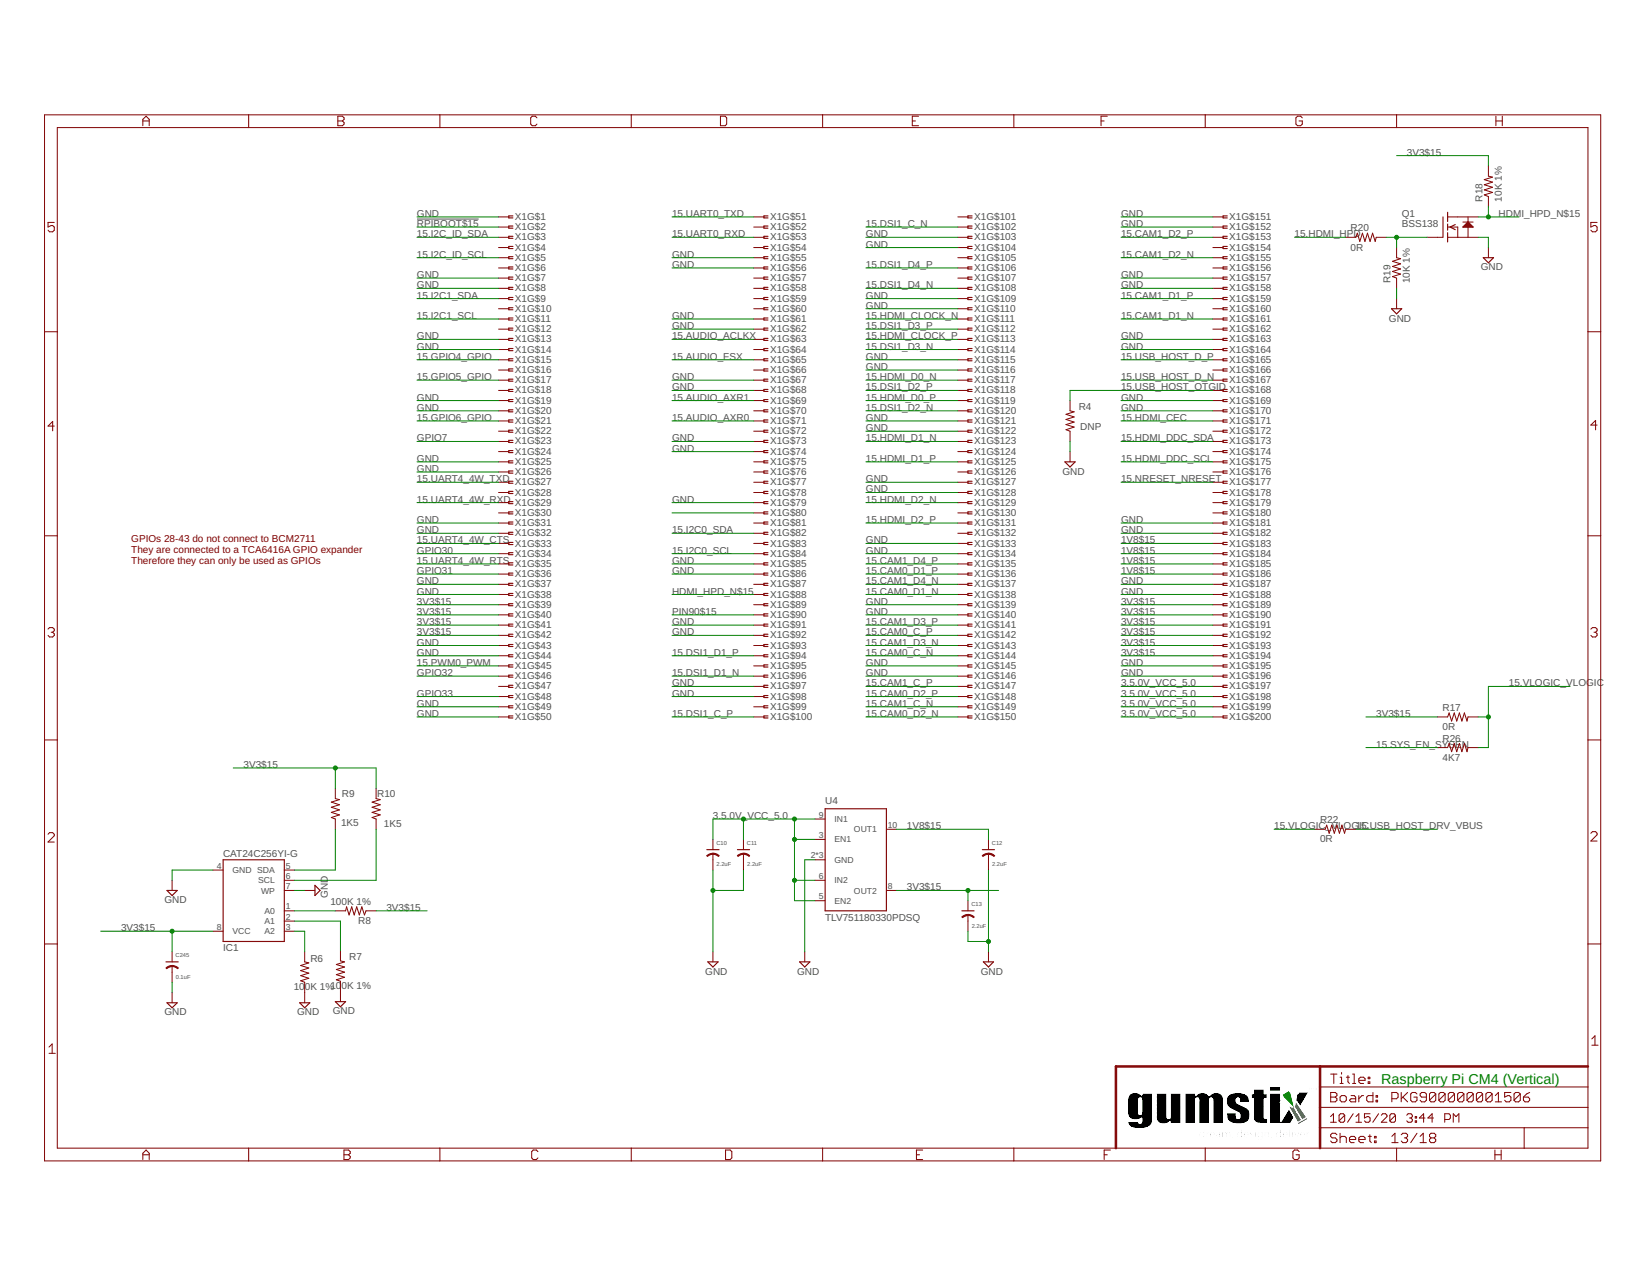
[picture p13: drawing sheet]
<svg xmlns="http://www.w3.org/2000/svg" width="279mm" height="216mm" viewBox="0 0 279 216" stroke-linecap="round" stroke-linejoin="round" font-family="sans-serif">
<defs><g id="words">
<text font-size="2.4" fill="#008000" x="233.8" y="183.5">Raspberry Pi CM4 (Vertical)</text>
<g font-size="1.7" fill="#505050">
<text x="238.1" y="26.3">3V3$15</text>
<text x="250.9" y="34.1" transform="rotate(-90 250.9 34.1)">R18</text>
<text x="254.1" y="34.1" transform="rotate(-90 254.1 34.1)">10K 1%</text>
<text x="70.6" y="36.7">GND</text>
<text x="70.6" y="38.4">RPIBOOT$15</text>
<text x="70.6" y="40.2">15.I2C_ID_SDA</text>
<text x="87.1" y="37.2">X1G$1</text>
<text x="87.1" y="38.9">X1G$2</text>
<text x="87.1" y="40.7">X1G$3</text>
<text x="113.7" y="36.7">15.UART0_TXD</text>
<text x="113.7" y="40.2">15.UART0_RXD</text>
<text x="130.3" y="37.2">X1G$51</text>
<text x="130.3" y="38.9">X1G$52</text>
<text x="130.3" y="40.7">X1G$53</text>
<text x="146.5" y="40.2">GND</text>
<text x="146.5" y="41.9">GND</text>
<text x="146.5" y="38.4">15.DSI1_C_N</text>
<text x="164.9" y="37.2">X1G$101</text>
<text x="164.9" y="38.9">X1G$102</text>
<text x="164.9" y="40.7">X1G$103</text>
<text x="189.7" y="36.7">GND</text>
<text x="189.7" y="38.4">GND</text>
<text x="189.7" y="40.2">15.CAM1_D2_P</text>
<text x="208" y="37.2">X1G$151</text>
<text x="208" y="38.9">X1G$152</text>
<text x="208" y="40.7">X1G$153</text>
<text x="219.1" y="40.2">15.HDMI_HPD</text>
<text x="228.6" y="39.1">R20</text>
<text x="237.2" y="38.4">BSS138</text>
<text x="237.2" y="36.7">Q1</text>
<text x="253.6" y="36.7">HDMI_HPD_N$15</text>
<text x="70.6" y="47.1">GND</text>
<text x="70.6" y="43.6">15.I2C_ID_SCL</text>
<text x="87.1" y="42.4">X1G$4</text>
<text x="87.1" y="44.1">X1G$5</text>
<text x="87.1" y="45.9">X1G$6</text>
<text x="87.1" y="47.6">X1G$7</text>
<text x="113.7" y="43.6">GND</text>
<text x="113.7" y="45.3">GND</text>
<text x="130.3" y="42.4">X1G$54</text>
<text x="130.3" y="44.1">X1G$55</text>
<text x="130.3" y="45.9">X1G$56</text>
<text x="130.3" y="47.6">X1G$57</text>
<text x="146.5" y="45.3">15.DSI1_D4_P</text>
<text x="164.9" y="42.4">X1G$104</text>
<text x="164.9" y="44.1">X1G$105</text>
<text x="164.9" y="45.9">X1G$106</text>
<text x="164.9" y="47.6">X1G$107</text>
<text x="189.7" y="47.1">GND</text>
<text x="189.7" y="43.6">15.CAM1_D2_N</text>
<text x="208" y="42.4">X1G$154</text>
<text x="208" y="44.1">X1G$155</text>
<text x="208" y="45.9">X1G$156</text>
<text x="208" y="47.6">X1G$157</text>
<text x="228.6" y="42.4">0R</text>
<text x="235.3" y="47.9" transform="rotate(-90 235.3 47.9)">R19</text>
<text x="238.6" y="47.9" transform="rotate(-90 238.6 47.9)">10K 1%</text>
<text x="250.6" y="45.8">GND</text>
<text x="70.6" y="48.8">GND</text>
<text x="70.6" y="54">15.I2C1_SCL</text>
<text x="70.6" y="50.5">15.I2C1_SDA</text>
<text x="87.1" y="49.3">X1G$8</text>
<text x="87.1" y="51">X1G$9</text>
<text x="87.1" y="52.8">X1G$10</text>
<text x="113.7" y="54">GND</text>
<text x="130.3" y="49.3">X1G$58</text>
<text x="130.3" y="51">X1G$59</text>
<text x="130.3" y="52.8">X1G$60</text>
<text x="146.5" y="50.5">GND</text>
<text x="146.5" y="52.2">GND</text>
<text x="146.5" y="48.8">15.DSI1_D4_N</text>
<text x="146.5" y="54">15.HDMI_CLOCK_N</text>
<text x="164.9" y="49.3">X1G$108</text>
<text x="164.9" y="51">X1G$109</text>
<text x="164.9" y="52.8">X1G$110</text>
<text x="189.7" y="48.8">GND</text>
<text x="189.7" y="50.5">15.CAM1_D1_P</text>
<text x="189.7" y="54">15.CAM1_D1_N</text>
<text x="208" y="49.3">X1G$158</text>
<text x="208" y="51">X1G$159</text>
<text x="208" y="52.8">X1G$160</text>
<text x="70.6" y="57.4">GND</text>
<text x="70.6" y="59.1">GND</text>
<text x="87.1" y="54.5">X1G$11</text>
<text x="87.1" y="56.2">X1G$12</text>
<text x="87.1" y="57.9">X1G$13</text>
<text x="87.1" y="59.7">X1G$14</text>
<text x="113.7" y="55.7">GND</text>
<text x="113.7" y="57.4">15.AUDIO_ACLKX</text>
<text x="130.3" y="54.5">X1G$61</text>
<text x="130.3" y="56.2">X1G$62</text>
<text x="130.3" y="57.9">X1G$63</text>
<text x="130.3" y="59.7">X1G$64</text>
<text x="146.5" y="55.7">15.DSI1_D3_P</text>
<text x="146.5" y="57.4">15.HDMI_CLOCK_P</text>
<text x="146.5" y="59.1">15.DSI1_D3_N</text>
<text x="164.9" y="54.5">X1G$111</text>
<text x="164.9" y="56.2">X1G$112</text>
<text x="164.9" y="57.9">X1G$113</text>
<text x="164.9" y="59.7">X1G$114</text>
<text x="189.7" y="57.4">GND</text>
<text x="189.7" y="59.1">GND</text>
<text x="208" y="54.5">X1G$161</text>
<text x="208" y="56.2">X1G$162</text>
<text x="208" y="57.9">X1G$163</text>
<text x="208" y="59.7">X1G$164</text>
<text x="235" y="54.4">GND</text>
<text x="70.6" y="60.9">15.GPIO4_GPIO</text>
<text x="70.6" y="64.3">15.GPIO5_GPIO</text>
<text x="87.1" y="61.4">X1G$15</text>
<text x="87.1" y="63.1">X1G$16</text>
<text x="87.1" y="64.8">X1G$17</text>
<text x="113.7" y="64.3">GND</text>
<text x="113.7" y="60.9">15.AUDIO_FSX</text>
<text x="130.3" y="61.4">X1G$65</text>
<text x="130.3" y="63.1">X1G$66</text>
<text x="130.3" y="64.8">X1G$67</text>
<text x="146.5" y="60.9">GND</text>
<text x="146.5" y="62.6">GND</text>
<text x="146.5" y="64.3">15.HDMI_D0_N</text>
<text x="164.9" y="61.4">X1G$115</text>
<text x="164.9" y="63.1">X1G$116</text>
<text x="164.9" y="64.8">X1G$117</text>
<text x="189.7" y="60.9">15.USB_HOST_D_P</text>
<text x="189.7" y="64.3">15.USB_HOST_D_N</text>
<text x="208" y="61.4">X1G$165</text>
<text x="208" y="63.1">X1G$166</text>
<text x="208" y="64.8">X1G$167</text>
<text x="70.6" y="67.8">GND</text>
<text x="70.6" y="69.5">GND</text>
<text x="70.6" y="71.2">15.GPIO6_GPIO</text>
<text x="87.1" y="66.6">X1G$18</text>
<text x="87.1" y="68.3">X1G$19</text>
<text x="87.1" y="70">X1G$20</text>
<text x="87.1" y="71.8">X1G$21</text>
<text x="113.7" y="66.1">GND</text>
<text x="113.7" y="67.8">15.AUDIO_AXR1</text>
<text x="113.7" y="71.2">15.AUDIO_AXR0</text>
<text x="130.3" y="66.6">X1G$68</text>
<text x="130.3" y="68.3">X1G$69</text>
<text x="130.3" y="70">X1G$70</text>
<text x="130.3" y="71.8">X1G$71</text>
<text x="146.5" y="71.2">GND</text>
<text x="146.5" y="66.1">15.DSI1_D2_P</text>
<text x="146.5" y="67.8">15.HDMI_D0_P</text>
<text x="146.5" y="69.5">15.DSI1_D2_N</text>
<text x="164.9" y="66.6">X1G$118</text>
<text x="164.9" y="68.3">X1G$119</text>
<text x="164.9" y="70">X1G$120</text>
<text x="164.9" y="71.8">X1G$121</text>
<text x="182.6" y="69.3">R4</text>
<text x="189.7" y="67.8">GND</text>
<text x="189.7" y="69.5">GND</text>
<text x="189.7" y="71.2">15.HDMI_CEC</text>
<text x="189.7" y="66.1">15.USB_HOST_OTGID</text>
<text x="208" y="66.6">X1G$168</text>
<text x="208" y="68.3">X1G$169</text>
<text x="208" y="70">X1G$170</text>
<text x="208" y="71.8">X1G$171</text>
<text x="70.6" y="74.7">GPIO7</text>
<text x="87.1" y="73.5">X1G$22</text>
<text x="87.1" y="75.2">X1G$23</text>
<text x="87.1" y="76.9">X1G$24</text>
<text x="113.7" y="74.7">GND</text>
<text x="113.7" y="76.4">GND</text>
<text x="130.3" y="73.5">X1G$72</text>
<text x="130.3" y="75.2">X1G$73</text>
<text x="130.3" y="76.9">X1G$74</text>
<text x="146.5" y="73">GND</text>
<text x="146.5" y="74.7">15.HDMI_D1_N</text>
<text x="164.9" y="73.5">X1G$122</text>
<text x="164.9" y="75.2">X1G$123</text>
<text x="164.9" y="76.9">X1G$124</text>
<text x="182.8" y="72.8">DNP</text>
<text x="189.7" y="74.7">15.HDMI_DDC_SDA</text>
<text x="208" y="73.5">X1G$172</text>
<text x="208" y="75.2">X1G$173</text>
<text x="208" y="76.9">X1G$174</text>
<text x="70.6" y="78.1">GND</text>
<text x="70.6" y="79.9">GND</text>
<text x="70.6" y="81.6">15.UART4_4W_TXD</text>
<text x="87.1" y="78.7">X1G$25</text>
<text x="87.1" y="80.4">X1G$26</text>
<text x="87.1" y="82.1">X1G$27</text>
<text x="87.1" y="83.8">X1G$28</text>
<text x="130.3" y="78.7">X1G$75</text>
<text x="130.3" y="80.4">X1G$76</text>
<text x="130.3" y="82.1">X1G$77</text>
<text x="130.3" y="83.8">X1G$78</text>
<text x="146.5" y="81.6">GND</text>
<text x="146.5" y="83.3">GND</text>
<text x="146.5" y="78.1">15.HDMI_D1_P</text>
<text x="164.9" y="78.7">X1G$125</text>
<text x="164.9" y="80.4">X1G$126</text>
<text x="164.9" y="82.1">X1G$127</text>
<text x="164.9" y="83.8">X1G$128</text>
<text x="179.8" y="80.3">GND</text>
<text x="189.7" y="78.1">15.HDMI_DDC_SCL</text>
<text x="189.7" y="81.6">15.NRESET_NRESET</text>
<text x="208" y="78.7">X1G$175</text>
<text x="208" y="80.4">X1G$176</text>
<text x="208" y="82.1">X1G$177</text>
<text x="208" y="83.8">X1G$178</text>
<text x="70.6" y="88.5">GND</text>
<text x="70.6" y="85">15.UART4_4W_RXD</text>
<text x="87.1" y="85.6">X1G$29</text>
<text x="87.1" y="87.3">X1G$30</text>
<text x="87.1" y="89">X1G$31</text>
<text x="113.7" y="85">GND</text>
<text x="130.3" y="85.6">X1G$79</text>
<text x="130.3" y="87.3">X1G$80</text>
<text x="130.3" y="89">X1G$81</text>
<text x="146.5" y="85">15.HDMI_D2_N</text>
<text x="146.5" y="88.5">15.HDMI_D2_P</text>
<text x="164.9" y="85.6">X1G$129</text>
<text x="164.9" y="87.3">X1G$130</text>
<text x="164.9" y="89">X1G$131</text>
<text x="189.7" y="88.5">GND</text>
<text x="208" y="85.6">X1G$179</text>
<text x="208" y="87.3">X1G$180</text>
<text x="208" y="89">X1G$181</text>
<text x="70.6" y="90.2">GND</text>
<text x="70.6" y="92">15.UART4_4W_CTS</text>
<text x="70.6" y="95.4">15.UART4_4W_RTS</text>
<text x="70.6" y="93.7">GPIO30</text>
<text x="87.1" y="90.7">X1G$32</text>
<text x="87.1" y="92.5">X1G$33</text>
<text x="87.1" y="94.2">X1G$34</text>
<text x="87.1" y="95.9">X1G$35</text>
<text x="113.7" y="95.4">GND</text>
<text x="113.7" y="90.2">15.I2C0_SDA</text>
<text x="113.7" y="93.7">15.I2C0_SCL</text>
<text x="130.3" y="90.7">X1G$82</text>
<text x="130.3" y="92.5">X1G$83</text>
<text x="130.3" y="94.2">X1G$84</text>
<text x="130.3" y="95.9">X1G$85</text>
<text x="146.5" y="92">GND</text>
<text x="146.5" y="93.7">GND</text>
<text x="146.5" y="95.4">15.CAM1_D4_P</text>
<text x="164.9" y="90.7">X1G$132</text>
<text x="164.9" y="92.5">X1G$133</text>
<text x="164.9" y="94.2">X1G$134</text>
<text x="164.9" y="95.9">X1G$135</text>
<text x="189.7" y="90.2">GND</text>
<text x="189.7" y="92">1V8$15</text>
<text x="189.7" y="93.7">1V8$15</text>
<text x="189.7" y="95.4">1V8$15</text>
<text x="208" y="90.7">X1G$182</text>
<text x="208" y="92.5">X1G$183</text>
<text x="208" y="94.2">X1G$184</text>
<text x="208" y="95.9">X1G$185</text>
<text x="70.6" y="98.9">GND</text>
<text x="70.6" y="100.6">GND</text>
<text x="70.6" y="97.1">GPIO31</text>
<text x="87.1" y="97.7">X1G$36</text>
<text x="87.1" y="99.4">X1G$37</text>
<text x="87.1" y="101.1">X1G$38</text>
<text x="113.7" y="97.1">GND</text>
<text x="113.7" y="100.6">HDMI_HPD_N$15</text>
<text x="130.3" y="97.7">X1G$86</text>
<text x="130.3" y="99.4">X1G$87</text>
<text x="130.3" y="101.1">X1G$88</text>
<text x="146.5" y="97.1">15.CAM0_D1_P</text>
<text x="146.5" y="98.9">15.CAM1_D4_N</text>
<text x="146.5" y="100.6">15.CAM0_D1_N</text>
<text x="164.9" y="97.7">X1G$136</text>
<text x="164.9" y="99.4">X1G$137</text>
<text x="164.9" y="101.1">X1G$138</text>
<text x="189.7" y="98.9">GND</text>
<text x="189.7" y="100.6">GND</text>
<text x="189.7" y="97.1">1V8$15</text>
<text x="208" y="97.7">X1G$186</text>
<text x="208" y="99.4">X1G$187</text>
<text x="208" y="101.1">X1G$188</text>
<text x="70.6" y="102.3">3V3$15</text>
<text x="70.6" y="104">3V3$15</text>
<text x="70.6" y="105.8">3V3$15</text>
<text x="70.6" y="107.5">3V3$15</text>
<text x="87.1" y="102.8">X1G$39</text>
<text x="87.1" y="104.6">X1G$40</text>
<text x="87.1" y="106.3">X1G$41</text>
<text x="113.7" y="105.8">GND</text>
<text x="113.7" y="107.5">GND</text>
<text x="113.7" y="104">PIN90$15</text>
<text x="130.3" y="102.8">X1G$89</text>
<text x="130.3" y="104.6">X1G$90</text>
<text x="130.3" y="106.3">X1G$91</text>
<text x="146.5" y="102.3">GND</text>
<text x="146.5" y="104">GND</text>
<text x="146.5" y="105.8">15.CAM1_D3_P</text>
<text x="146.5" y="107.5">15.CAM0_C_P</text>
<text x="164.9" y="102.8">X1G$139</text>
<text x="164.9" y="104.6">X1G$140</text>
<text x="164.9" y="106.3">X1G$141</text>
<text x="189.7" y="105.8">3V3$15</text>
<text x="189.7" y="107.5">3V3$15</text>
<text x="189.7" y="102.3">3V3$15</text>
<text x="189.7" y="104">3V3$15</text>
<text x="208" y="102.8">X1G$189</text>
<text x="208" y="104.6">X1G$190</text>
<text x="208" y="106.3">X1G$191</text>
<text x="70.6" y="109.2">GND</text>
<text x="70.6" y="111">GND</text>
<text x="70.6" y="112.7">15.PWM0_PWM</text>
<text x="87.1" y="108">X1G$42</text>
<text x="87.1" y="109.7">X1G$43</text>
<text x="87.1" y="111.5">X1G$44</text>
<text x="87.1" y="113.2">X1G$45</text>
<text x="113.7" y="111">15.DSI1_D1_P</text>
<text x="130.3" y="108">X1G$92</text>
<text x="130.3" y="109.7">X1G$93</text>
<text x="130.3" y="111.5">X1G$94</text>
<text x="130.3" y="113.2">X1G$95</text>
<text x="146.5" y="112.7">GND</text>
<text x="146.5" y="109.2">15.CAM1_D3_N</text>
<text x="146.5" y="111">15.CAM0_C_N</text>
<text x="164.9" y="108">X1G$142</text>
<text x="164.9" y="109.7">X1G$143</text>
<text x="164.9" y="111.5">X1G$144</text>
<text x="164.9" y="113.2">X1G$145</text>
<text x="189.7" y="112.7">GND</text>
<text x="189.7" y="109.2">3V3$15</text>
<text x="189.7" y="111">3V3$15</text>
<text x="208" y="108">X1G$192</text>
<text x="208" y="109.7">X1G$193</text>
<text x="208" y="111.5">X1G$194</text>
<text x="208" y="113.2">X1G$195</text>
<text x="70.6" y="119.6">GND</text>
<text x="70.6" y="114.4">GPIO32</text>
<text x="70.6" y="117.9">GPIO33</text>
<text x="87.1" y="114.9">X1G$46</text>
<text x="87.1" y="116.6">X1G$47</text>
<text x="87.1" y="118.4">X1G$48</text>
<text x="113.7" y="116.1">GND</text>
<text x="113.7" y="117.9">GND</text>
<text x="113.7" y="114.4">15.DSI1_D1_N</text>
<text x="130.3" y="114.9">X1G$96</text>
<text x="130.3" y="116.6">X1G$97</text>
<text x="130.3" y="118.4">X1G$98</text>
<text x="146.5" y="114.4">GND</text>
<text x="146.5" y="116.1">15.CAM1_C_P</text>
<text x="146.5" y="117.9">15.CAM0_D2_P</text>
<text x="146.5" y="119.6">15.CAM1_C_N</text>
<text x="164.9" y="114.9">X1G$146</text>
<text x="164.9" y="116.6">X1G$147</text>
<text x="164.9" y="118.4">X1G$148</text>
<text x="189.7" y="114.4">GND</text>
<text x="189.7" y="116.1">3.5.0V_VCC_5.0</text>
<text x="189.7" y="117.9">3.5.0V_VCC_5.0</text>
<text x="189.7" y="119.6">3.5.0V_VCC_5.0</text>
<text x="208" y="114.9">X1G$196</text>
<text x="208" y="116.6">X1G$197</text>
<text x="208" y="118.4">X1G$198</text>
<text x="255.3" y="116.1">15.VLOGIC_VLOGIC</text>
<text x="70.6" y="121.3">GND</text>
<text x="87.1" y="120.1">X1G$49</text>
<text x="87.1" y="121.8">X1G$50</text>
<text x="113.7" y="121.3">15.DSI1_C_P</text>
<text x="130.3" y="120.1">X1G$99</text>
<text x="130.3" y="121.8">X1G$100</text>
<text x="146.5" y="121.3">15.CAM0_D2_N</text>
<text x="164.9" y="120.1">X1G$149</text>
<text x="164.9" y="121.8">X1G$150</text>
<text x="189.7" y="121.3">3.5.0V_VCC_5.0</text>
<text x="208" y="120.1">X1G$199</text>
<text x="208" y="121.8">X1G$200</text>
<text x="232.9" y="121.3">3V3$15</text>
<text x="244.1" y="123.6">0R</text>
<text x="244.1" y="125.5">R26</text>
<text x="244.1" y="120.3">R17</text>
<text x="41.2" y="129.9">3V3$15</text>
<text x="232.9" y="126.5">15.SYS_EN_SYSEN</text>
<text x="244.1" y="128.7">4K7</text>
<text x="57.9" y="134.9">R9</text>
<text x="63.8" y="134.9">R10</text>
<text x="139.6" y="136">U4</text>
<text x="57.7" y="139.8">1K5</text>
<text x="65" y="140">1K5</text>
<text x="120.6" y="138.6">3.5.0V_VCC_5.0</text>
<text x="153.5" y="140.3">1V8$15</text>
<text x="215.6" y="140.3">15.VLOGIC_VLOG1I5.USB_HOST_DRV_VBUS</text>
<text x="223.4" y="142.6">0R</text>
<text x="223.4" y="139.3">R22</text>
<text x="230.5" y="140.3">C</text>
<text x="37.8" y="145">CAT24C256YI-G</text>
<text x="27.8" y="152.8">GND</text>
<text x="55.5" y="152" transform="rotate(-90 55.5 152)">GND</text>
<text x="55.9" y="153.1">100K 1%</text>
<text x="65.4" y="154.1">3V3$15</text>
<text x="139.6" y="155.8">TLV751180330PDSQ</text>
<text x="153.5" y="150.7">3V3$15</text>
<text x="20.5" y="157.6">3V3$15</text>
<text x="37.8" y="160.9">IC1</text>
<text x="60.6" y="156.3">R8</text>
<text x="49.7" y="167.6">100K 1%100K 1%</text>
<text x="52.5" y="162.7">R6</text>
<text x="59.1" y="162.4">R7</text>
<text x="119.3" y="164.9">GND</text>
<text x="134.9" y="164.9">GND</text>
<text x="166" y="164.9">GND</text>
<text x="27.8" y="171.8">GND</text>
<text x="50.3" y="171.8">GND</text>
<text x="56.3" y="171.6">GND</text>
</g>
<g font-size="1.7" fill="#800000">
<text x="22.2" y="91.8">GPIOs 28-43 do not connect to BCM2711</text>
<text x="22.2" y="93.6">They are connected to a TCA6416A GPIO expander</text>
<text x="22.2" y="95.4">Therefore they can only be used as GPIOs</text>
</g>
<g font-size="1.5" fill="#505050">
<text x="138.6" y="138.3">9</text>
<text x="138.6" y="141.8">3</text>
<text x="141.2" y="139.1">IN1</text>
<text x="141.2" y="142.6">EN1</text>
<text x="144.5" y="140.8">OUT1</text>
<text x="150.2" y="140.1">10</text>
<text x="36.7" y="147">4</text>
<text x="39.3" y="147.7">GND SDA</text>
<text x="43.7" y="149.5">SCL</text>
<text x="48.4" y="148.7">6</text>
<text x="48.4" y="147">5</text>
<text x="137.2" y="145.2">2*3</text>
<text x="138.6" y="148.7">6</text>
<text x="141.2" y="146">GND</text>
<text x="141.2" y="149.5">IN2</text>
<text x="44.2" y="151.2">WP</text>
<text x="44.7" y="154.6">A0</text>
<text x="48.4" y="155.6">2</text>
<text x="48.4" y="153.9">1</text>
<text x="48.4" y="150.4">7</text>
<text x="138.6" y="152.2">5</text>
<text x="141.2" y="152.9">EN2</text>
<text x="144.5" y="151.2">OUT2</text>
<text x="150.2" y="150.4">8</text>
<text x="36.7" y="157.3">8</text>
<text x="39.3" y="158.1">VCC</text>
<text x="44.7" y="158.1">A2</text>
<text x="44.7" y="156.4">A1</text>
<text x="48.4" y="157.3">3</text>
</g>
<g font-size="1" fill="#505050">
<text x="121.2" y="143">C10</text>
<text x="126.4" y="143">C11</text>
<text x="167.9" y="143">C12</text>
<text x="121.3" y="146.6">2.2uF</text>
<text x="126.5" y="146.6">2.2uF</text>
<text x="167.9" y="146.6">2.2uF</text>
<text x="164.4" y="153.3">C13</text>
<text x="29.7" y="162">C245</text>
<text x="164.5" y="157">2.2uF</text>
<text x="29.8" y="165.6">0.1uF</text>
</g>
</g></defs>
<path d="M70.6 37.1h10.4" fill="none" stroke="#505050" stroke-width=".17"/>
<g fill="none" stroke="#800000" stroke-width=".17">
<path d="M7.5 19.4h263.4v177h-263.4zM42.1 19.4v2.2M57.2 19.7h.8l.2 .2v.3l-.2 .3 .2 .2v.3l-.2 .3h-.8zM74.4 19.4v2.2M90.9 19.9l-.3-.2h-.5l-.3 .2v1.1l.3 .3h.5l.3-.3M106.8 19.4v2.2M121.9 19.7h.8l.3 .2v1.1l-.3 .3h-.8zM139.2 19.4v2.2M155.4 19.7h-1v1.6h1M171.6 19.4v2.2M187.4 19.7h-1.1v1.6M204 19.4v2.2"/>
<path d="M220.4 19.9l-.3-.2h-.5l-.3 .2v1.1l.3 .3h.5l.3-.3v-.5h-.6M236.3 19.4v2.2M253.2 19.7v1.6M254.2 19.7v1.6M9.2 37.6h-1.1v.8l.6-.2h.2l.3 .2v.5l-.3 .3h-.5l-.3-.3M9.7 21.6h259v172.7h-259zM24.2 21.3v-1.1l.5-.5 .6 .5v1.1M24.2 20.5h1.1M57.2 20.5h.8M84.4 36.7h1.7M84.4 38.4h1.7M127.6 36.7h1.7"/>
<path d="M127.6 38.4h1.7M154.4 20.5h.5M162.1 36.7h1.7M162.1 38.4h1.7M186.3 20.5h.6M205.3 36.7h1.7M205.3 38.4h1.7M245 38.4h1.7v1.8M245 36.7h5.2M247.6 38.4l.8-.8 .9 .8zM247.6 37.6h1.7M247.6 38.3h1.6"/>
<path d="M247.7 38.3h1.4M247.8 38.2h1.3M247.9 38.1h1.1M247.9 38.1h1M248 38h.9M248.1 37.9h.7M248.2 37.8h.5M248.2 37.8h.4M248.3 37.7h.3M248.4 37.6h.1M248.4 36.7v.9M248.4 38.4v1.8"/>
<path d="M251.9 28.1v1.7l.7 .2-1.4 .4 1.4 .4-1.4 .5 1.4 .4-1.4 .4 1.4 .5-1.4 .4 .7 .3v1.7M253.2 20.5h1M270.3 37.6h-1.1v.8l.5-.2h.3l.3 .2v.5l-.3 .3h-.5l-.3-.3M7.5 56.1h2.2M84.4 40.2h1.7M84.4 41.9h1.7M84.4 43.6h1.7M84.4 45.3h1.7M84.4 47.1h1.7M84.4 48.8h1.7M84.4 50.5h1.7M84.4 52.2h1.7"/>
<path d="M84.4 54h1.7M84.4 55.7h1.7M84.4 57.4h1.7M84.4 59.1h1.7M127.6 40.2h1.7M127.6 41.9h1.7M127.6 43.6h1.7M127.6 45.3h1.7M127.6 47.1h1.7M127.6 48.8h1.7M127.6 50.5h1.7M127.6 52.2h1.7"/>
<path d="M127.6 54h1.7M127.6 55.7h1.7M127.6 57.4h1.7M127.6 59.1h1.7M162.1 40.2h1.7M162.1 41.9h1.7M162.1 43.6h1.7M162.1 45.3h1.7M162.1 47.1h1.7M162.1 48.8h1.7M162.1 50.5h1.7M162.1 52.2h1.7"/>
<path d="M162.1 54h1.7M162.1 55.7h1.7M162.1 57.4h1.7M162.1 59.1h1.7M205.3 40.2h1.7M205.3 41.9h1.7M205.3 43.6h1.7M205.3 45.3h1.7M205.3 47.1h1.7M205.3 48.8h1.7M205.3 50.5h1.7M205.3 52.2h1.7"/>
<path d="M205.3 54h1.7M205.3 55.7h1.7M205.3 57.4h1.7M205.3 59.1h1.7M227.7 40.2h1.7l.3-.7 .4 1.4 .5-1.4 .4 1.4 .4-1.4 .5 1.4 .4-1.4 .4 1.4 .2-.7h1.7M236.3 41.9v1.7l.7 .2-1.4 .4 1.4 .4-1.4 .5 1.4 .4-1.4 .4 1.4 .5-1.4 .4 .7 .3v1.7M236.3 50.5v1.7M241.5 40.2h2.7M245 40.2h5.2M251.9 41.9v1.7M268.7 56.1h2.2M9.2 72.1h-1.1l.8-.8v1.6"/>
<path d="M84.4 60.9h1.7M84.4 62.6h1.7M84.4 64.3h1.7M84.4 66.1h1.7M84.4 67.8h1.7M84.4 69.5h1.7M84.4 71.2h1.7M84.4 73h1.7M84.4 74.7h1.7M84.4 76.4h1.7M84.4 78.1h1.7M84.4 79.9h1.7"/>
<path d="M127.6 60.9h1.7M127.6 62.6h1.7M127.6 64.3h1.7M127.6 66.1h1.7M127.6 67.8h1.7M127.6 69.5h1.7M127.6 71.2h1.7M127.6 73h1.7M127.6 74.7h1.7M127.6 76.4h1.7M127.6 78.1h1.7M127.6 79.9h1.7"/>
<path d="M162.1 60.9h1.7M162.1 62.6h1.7M162.1 64.3h1.7M162.1 66.1h1.7M162.1 67.8h1.7M162.1 69.5h1.7M162.1 71.2h1.7M162.1 73h1.7M162.1 74.7h1.7M162.1 76.4h1.7M162.1 78.1h1.7M162.1 79.9h1.7"/>
<path d="M181.1 67.8v1.7l.7 .2-1.4 .4 1.4 .4-1.4 .5 1.4 .4-1.4 .4 1.4 .5-1.4 .4 .7 .3v1.7M181.1 76.4v1.7M205.3 60.9h1.7M205.3 62.6h1.7M205.3 64.3h1.7M205.3 66.1h1.7M205.3 67.8h1.7M205.3 69.5h1.7M205.3 71.2h1.7M205.3 73h1.7M205.3 74.7h1.7M205.3 76.4h1.7"/>
<path d="M205.3 78.1h1.7M205.3 79.9h1.7M270.3 71.9h-1.1l.8-.8v1.6M7.5 90.7h2.2M84.4 81.6h1.7M84.4 83.3h1.7M84.4 85h1.7M84.4 86.8h1.7M84.4 88.5h1.7M84.4 90.2h1.7M84.4 91.9h1.7M84.4 93.7h1.7"/>
<path d="M84.4 95.4h1.7M84.4 97.1h1.7M84.4 98.9h1.7M127.6 81.6h1.7M127.6 83.3h1.7M127.6 85h1.7M127.6 86.8h1.7M127.6 88.5h1.7M127.6 90.2h1.7M127.6 91.9h1.7M127.6 93.7h1.7M127.6 95.4h1.7"/>
<path d="M127.6 97.1h1.7M127.6 98.9h1.7M162.1 81.6h1.7M162.1 83.3h1.7M162.1 85h1.7M162.1 86.8h1.7M162.1 88.5h1.7M162.1 90.2h1.7M162.1 91.9h1.7M162.1 93.7h1.7M162.1 95.4h1.7M162.1 97.1h1.7"/>
<path d="M162.1 98.9h1.7M205.3 81.6h1.7M205.3 83.3h1.7M205.3 85h1.7M205.3 86.8h1.7M205.3 88.5h1.7M205.3 90.2h1.7M205.3 91.9h1.7M205.3 93.7h1.7M205.3 95.4h1.7M205.3 97.1h1.7M205.3 98.9h1.7"/>
<path d="M268.7 90.7h2.2M8.1 106.4l.3-.2h.5l.3 .2v.3l-.3 .3M8.7 107h.2M8.9 107l.3 .3v.2l-.3 .3h-.5l-.3-.3M84.4 100.6h1.7M84.4 102.3h1.7M84.4 104h1.7M84.4 105.8h1.7M84.4 107.5h1.7M84.4 109.2h1.7M84.4 111h1.7M84.4 112.7h1.7"/>
<path d="M84.4 114.4h1.7M84.4 116.1h1.7M84.4 117.9h1.7M84.4 119.6h1.7M127.6 100.6h1.7M127.6 102.3h1.7M127.6 104h1.7M127.6 105.8h1.7M127.6 107.5h1.7M127.6 109.2h1.7M127.6 111h1.7M127.6 112.7h1.7"/>
<path d="M127.6 114.4h1.7M127.6 116.1h1.7M127.6 117.9h1.7M127.6 119.6h1.7M162.1 100.6h1.7M162.1 102.3h1.7M162.1 104h1.7M162.1 105.8h1.7M162.1 107.5h1.7M162.1 109.2h1.7M162.1 111h1.7M162.1 112.7h1.7"/>
<path d="M162.1 114.4h1.7M162.1 116.1h1.7M162.1 117.9h1.7M162.1 119.6h1.7M205.3 100.6h1.7M205.3 102.3h1.7M205.3 104h1.7M205.3 105.8h1.7M205.3 107.5h1.7M205.3 109.2h1.7M205.3 111h1.7M205.3 112.7h1.7"/>
<path d="M205.3 114.4h1.7M205.3 116.1h1.7M205.3 117.9h1.7M205.3 119.6h1.7M269.2 106.4l.3-.2h.5l.3 .2v.3l-.3 .3M269.7 107h.3M270 107l.3 .3v.2l-.3 .3h-.5l-.3-.3M7.5 125.2h2.2M56.7 133.4v1.7l.7 .2-1.3 .4 1.3 .5-1.3 .4 1.3 .4-1.3 .5 1.3 .4-1.3 .4 .6 .3v1.7M63.6 133.4v1.7l.7 .2-1.3 .4 1.3 .5-1.3 .4 1.3 .4-1.3 .5 1.3 .4-1.3 .4 .6 .3v1.7M84.4 121.3h1.7M127.6 121.3h1.7"/>
<path d="M137.9 138.6h1.7M162.1 121.3h1.7M205.3 121.3h1.7M243.2 121.3h1.8l.2-.7 .5 1.4 .4-1.4 .4 1.4 .5-1.4 .4 1.4 .4-1.4 .5 1.4 .1-.7h1.8M243.2 126.5h1.8l.2-.7 .5 1.4 .4-1.4 .4 1.4 .5-1.4 .4 1.4 .4-1.4 .5 1.4 .1-.7h1.8M268.7 125.2h2.2M7.5 159.7h2.2M8.1 141.2l.3-.3h.5l.3 .3v.2l-1.1 1.1h1.1M29.1 148.9v1.8M36 157.6h1.8M36 147.2h1.8M48.1 157.6h1.7"/>
<path d="M48.1 155.9h1.7M48.1 154.1h1.7M48.1 150.7h1.7M48.1 148.9h1.7M48.1 147.2h1.7M51.6 150.7h1.7M56.7 154.1h1.8l.2-.7 .4 1.4 .4-1.4 .4 1.4 .5-1.4 .4 1.4 .4-1.4 .5 1.4 .2-.7h1.7M120.6 142v1.8M120.6 144.4v2.8M125.8 142v1.8M125.8 144.4v2.8M137.9 148.9h1.7"/>
<path d="M137.9 142h1.7M137.9 145.5h1.7M137.9 152.4h1.7M150 150.7h1.7M150 140.3h1.7M163.8 152.4v1.7M163.8 154.8v2.8M167.3 142v1.8M167.3 144.4v2.8M222.5 140.3h1.8l.2-.7 .4 1.4 .5-1.4 .4 1.4 .5-1.4 .4 1.4 .4-1.4 .4 1.4 .2-.7h1.7M268.7 159.7h2.2M269.2 141l.3-.3h.5l.3 .3v.2l-1.1 1.1h1.1"/>
<path d="M8.3 177.2l.5-.6v1.6M8.3 178.2h1.1M29.1 161v1.8M29.1 163.4v2.8M29.1 167.9v1.8M51.6 161v1.8l.7 .1-1.4 .5 1.4 .4-1.4 .4 1.4 .5-1.4 .4 1.4 .4-1.4 .4 .7 .3v3.5M57.6 160.8v1.8l.7 .2-1.4 .4 1.4 .4-1.4 .4 1.4 .5-1.4 .4 1.4 .5-1.4 .4 .7 .2v3.5M120.6 161v1.8M136.2 161v1.8M167.3 161v1.8M269.4 175.8l.5-.5v1.5M269.4 176.8h1"/>
<path d="M24.2 196.2v-1.1l.5-.5 .6 .5v1.1M24.2 195.4h1.1M42.1 194.3v2.1M58.2 195.4h.8M58.2 194.6h.8l.3 .3v.2l-.3 .3 .3 .3v.2l-.3 .3h-.8zM74.4 194.3v2.1M91 194.9l-.2-.3h-.6l-.2 .3v1l.2 .3h.6l.2-.3M106.8 194.3v2.1M122.8 194.6h.8l.2 .3v1l-.2 .3h-.8zM139.2 194.3v2.1M155.1 195.4h.5M156.1 194.6h-1v1.6h1"/>
<path d="M171.6 194.3v2.1M186.9 195.4h.5M187.9 194.6h-1v1.6M204 194.3v2.1M219.9 194.9l-.3-.3h-.5l-.3 .3v1l.3 .3h.5l.3-.3v-.5h-.6M223.4 190.8h45.3M223.4 187.4h45.3M223.4 183.9h45.3M225.2 188.9l.5-.5v1.5M225.2 189.9h.9M225.2 184.8h.8l.3 .3v.3l-.3 .2 .3 .3v.3l-.3 .2h-.8zM225.2 185.6h.8"/>
<path d="M225.2 181.7h1.1M225.7 181.7v1.6M226.3 192l-.3-.3h-.6l-.2 .3v.3l.2 .2h.6l.3 .3v.3l-.3 .2h-.6l-.2-.2M226.8 185.6l.2-.2h.6l.2 .2v.6l-.2 .2h-.6l-.2-.2zM226.8 192.5l.2-.2h.6l.2 .2v.8M226.8 191.7v1.6M226.8 182.3h.2v1M226.8 183.3h.5M227 181.5v.2M227.6 188.7v1l-.3 .2h-.5l-.2-.2M227.6 188.7l-.3-.3h-.5l-.2 .3v1M227.6 188.7l-1 1"/>
<path d="M227.8 182.3h.6M228.1 182v1l.3 .3M228.4 192.8h1v-.3l-.2-.2h-.6l-.2 .2v.6l.2 .2h.6M228.6 185.4h.6l.2 .2v.8h-.8l-.2-.2 .2-.3h.8M228.9 181.7h.3v1.6M228.9 183.3h.5M229 188.4l-1 1.5M229.5 189.9h.9M229.5 188.9l.5-.5v1.5M230 182.8h1v-.3l-.2-.2h-.6l-.2 .2v.5l.2 .3h.6M230 185.4v1M230 192.8h1v-.3l-.2-.2h-.6l-.2 .2v.6l.2 .2h.6"/>
<path d="M230.8 185.4h-.3l-.5 .5M231.5 192.3h.6M231.5 182.3h.3v.2h-.3zM231.5 183h.3v.3h-.3zM231.8 192v1.1l.3 .2M231.9 188.4h-1v.8l.7-.3 .3 .3v.5l-.3 .2h-.5l-.2-.2M232.3 184.8v1.6h-.8l-.2-.2v-.6l.2-.2h.8M232.6 193.1h.3v.2h-.3zM232.6 192.3h.3v.2h-.3zM232.9 186.2h.2v.2h-.2zM232.9 185.4h.2v.2h-.2zM233.3 188.4l-1 1.5"/>
<path d="M233.8 188.7l.2-.3h.5l.2 .3v.2l-.9 1h.9M235.5 185.9h.8l.3-.3v-.5l-.3-.3h-.8v1.6M235.5 192.3l.6-.6v1.6M235.5 193.3h1.1M236.2 188.7v1l-.3 .2h-.5l-.2-.2M236.2 188.7l-.3-.3h-.5l-.2 .3v1M236.2 188.7l-1 1M236.3 194.3v2.1M237.1 184.8v1.6M237.1 192l.3-.3h.5l.3 .3v.3l-.3 .2M237.4 185.6l.8 .8M237.7 192.5h.2"/>
<path d="M237.9 192.5l.3 .3v.3l-.3 .2h-.5l-.3-.2M238.1 188.7l.2-.3h.5l.2 .3v.2l-.2 .3M238.2 184.8l-1.1 1.1M238.5 189.2h.3M238.8 189.2l.2 .2v.3l-.2 .2h-.5l-.2-.2M239.5 189.7h.2v.2h-.2zM239.5 188.9h.2v.3h-.2zM239.8 185.1l-.3-.3h-.5l-.3 .3v1.1l.3 .2h.5l.3-.2v-.6h-.5M239.8 191.7l-1.1 1.6M240.3 193.3h1.1M240.3 192.3l.6-.6v1.6M241.2 189.2h-1l.7-.8v1.5"/>
<path d="M241.4 185.6h-.8l-.3-.2v-.3l.3-.3h.5l.3 .3v1.1l-.3 .2h-.5l-.3-.2M242.2 192.5l-.3-.2v-.3l.3-.3h.5l.3 .3v.3l-.3 .2M242.2 192.5l-.3 .3v.3l.3 .2h.5l.3-.2v-.3l-.3-.3M242.2 192.5h.5M242.6 189.2h-1l.8-.8v1.5M243 185.1l-.3-.3h-.5l-.3 .3v1.1M243 185.1v1.1l-.3 .2h-.5l-.3-.2M243 185.1l-1.1 1.1M244.5 189.4h.7l.2-.2v-.5l-.2-.3h-.7v1.5M244.6 185.1l-.3-.3h-.5l-.3 .3v1.1M244.6 185.1v1.1l-.3 .2h-.5l-.3-.2M244.6 185.1l-1.1 1.1"/>
<path d="M245.9 189.9v-1.5l.5 .5 .5-.5v1.5M246.1 185.1l-.2-.3h-.5l-.3 .3v1.1M246.1 185.1v1.1l-.2 .2h-.5l-.3-.2M246.1 185.1l-1 1.1M247.7 185.1l-.2-.3h-.5l-.3 .3v1.1M247.7 185.1v1.1l-.2 .2h-.5l-.3-.2M247.7 185.1l-1 1.1M249.3 185.1l-.2-.3h-.6l-.2 .3v1.1M249.3 185.1v1.1l-.2 .2h-.6l-.2-.2M249.3 185.1l-1 1.1M250.9 185.1l-.2-.3h-.6l-.2 .3v1.1M250.9 185.1v1.1l-.2 .2h-.6l-.2-.2"/>
<path d="M250.9 185.1l-1 1.1M252.5 185.1l-.3-.3h-.5l-.2 .3v1.1M252.5 185.1v1.1l-.3 .2h-.5l-.2-.2M252.5 185.1l-1 1.1M253 195.4h1M253 194.6v1.6M253 186.4h1.1M253 185.4l.6-.6v1.6M254 194.6v1.6M255.7 184.8h-1.1v.8l.8-.2 .3 .2v.6l-.3 .2h-.5l-.3-.2M257.3 185.1l-.3-.3h-.5l-.3 .3v1.1M257.3 185.1v1.1l-.3 .2h-.5l-.3-.2"/>
<path d="M257.3 185.1l-1.1 1.1M257.8 185.6h.8l.3 .3v.3l-.3 .2h-.5l-.3-.2zM257.9 190.8v3.5M258.9 184.8l-.6 .3-.5 .5"/>
</g>
<path d="M223.4 180.4v13.9M268.7 180.4h-79.9v13.9" fill="none" stroke="#800000" stroke-width=".42"/>
<g fill="none" stroke="#800000" stroke-width=".19">
<path d="M86.8 36.5h-.7v.4h.7M86.8 38.2h-.7v.4h.7M86.8 40h-.7v.3h.7M130 36.5h-.7v.4h.7M130 38.2h-.7v.4h.7M130 40h-.7v.3h.7M164.5 36.5h-.7v.4h.7M164.5 38.2h-.7v.4h.7M164.5 40h-.7v.3h.7M207.7 36.5h-.7v.4h.7M207.7 38.2h-.7v.4h.7M207.7 40h-.7v.3h.7"/>
<path d="M244.2 36.7v3.5M245 35.9v1.6M245 37.9v1M245 39.4v1.5M246.3 38l-.9 .4 .9 .5M86.8 41.7h-.7v.4h.7M86.8 43.4h-.7v.4h.7M86.8 45.2h-.7v.3h.7M86.8 46.9h-.7v.3h.7M86.8 48.6h-.7v.4h.7M86.8 50.3h-.7v.4h.7M86.8 52.1h-.7v.3h.7"/>
<path d="M86.8 53.8h-.7v.3h.7M86.8 55.5h-.7v.4h.7M86.8 57.3h-.7v.3h.7M86.8 59h-.7v.3h.7M130 41.7h-.7v.4h.7M130 43.4h-.7v.4h.7M130 45.2h-.7v.3h.7M130 46.9h-.7v.3h.7M130 48.6h-.7v.4h.7M130 50.3h-.7v.4h.7M130 52.1h-.7v.3h.7M130 53.8h-.7v.3h.7"/>
<path d="M130 55.5h-.7v.4h.7M130 57.3h-.7v.3h.7M130 59h-.7v.3h.7M164.5 41.7h-.7v.4h.7M164.5 43.4h-.7v.4h.7M164.5 45.2h-.7v.3h.7M164.5 46.9h-.7v.3h.7M164.5 48.6h-.7v.4h.7M164.5 50.3h-.7v.4h.7M164.5 52.1h-.7v.3h.7M164.5 53.8h-.7v.3h.7M164.5 55.5h-.7v.4h.7"/>
<path d="M164.5 57.3h-.7v.3h.7M164.5 59h-.7v.3h.7M207.7 41.7h-.7v.4h.7M207.7 43.4h-.7v.4h.7M207.7 45.2h-.7v.3h.7M207.7 46.9h-.7v.3h.7M207.7 48.6h-.7v.4h.7M207.7 50.3h-.7v.4h.7M207.7 52.1h-.7v.3h.7M207.7 53.8h-.7v.3h.7M207.7 55.5h-.7v.4h.7M207.7 57.3h-.7v.3h.7"/>
<path d="M207.7 59h-.7v.3h.7M235.5 52.2h1.7l-.9 .9zM251 43.6h1.8l-.9 .9zM86.8 60.7h-.7v.3h.7M86.8 62.4h-.7v.4h.7M86.8 64.2h-.7v.3h.7M86.8 65.9h-.7v.3h.7M86.8 67.6h-.7v.3h.7M86.8 69.3h-.7v.4h.7M86.8 71.1h-.7v.3h.7M86.8 72.8h-.7v.3h.7M86.8 74.5h-.7v.4h.7"/>
<path d="M86.8 76.2h-.7v.4h.7M86.8 78h-.7v.3h.7M86.8 79.7h-.7v.4h.7M130 60.7h-.7v.3h.7M130 62.4h-.7v.4h.7M130 64.2h-.7v.3h.7M130 65.9h-.7v.3h.7M130 67.6h-.7v.3h.7M130 69.3h-.7v.4h.7M130 71.1h-.7v.3h.7M130 72.8h-.7v.3h.7M130 74.5h-.7v.4h.7"/>
<path d="M130 76.2h-.7v.4h.7M130 78h-.7v.3h.7M130 79.7h-.7v.4h.7M164.5 60.7h-.7v.3h.7M164.5 62.4h-.7v.4h.7M164.5 64.2h-.7v.3h.7M164.5 65.9h-.7v.3h.7M164.5 67.6h-.7v.3h.7M164.5 69.3h-.7v.4h.7M164.5 71.1h-.7v.3h.7M164.5 72.8h-.7v.3h.7M164.5 74.5h-.7v.4h.7"/>
<path d="M164.5 76.2h-.7v.4h.7M164.5 78h-.7v.3h.7M164.5 79.7h-.7v.4h.7M180.2 78.1h1.7l-.8 .9zM207.7 60.7h-.7v.3h.7M207.7 62.4h-.7v.4h.7M207.7 64.2h-.7v.3h.7M207.7 65.9h-.7v.3h.7M207.7 67.6h-.7v.3h.7M207.7 69.3h-.7v.4h.7M207.7 71.1h-.7v.3h.7M207.7 72.8h-.7v.3h.7"/>
<path d="M207.7 74.5h-.7v.4h.7M207.7 76.2h-.7v.4h.7M207.7 78h-.7v.3h.7M207.7 79.7h-.7v.4h.7M86.8 81.4h-.7v.4h.7M86.8 83.1h-.7v.4h.7M86.8 84.9h-.7v.3h.7M86.8 86.6h-.7v.4h.7M86.8 88.3h-.7v.4h.7M86.8 90.1h-.7v.3h.7M86.8 91.8h-.7v.3h.7M86.8 93.5h-.7v.4h.7"/>
<path d="M86.8 95.2h-.7v.4h.7M86.8 97h-.7v.3h.7M86.8 98.7h-.7v.3h.7M130 81.4h-.7v.4h.7M130 83.1h-.7v.4h.7M130 84.9h-.7v.3h.7M130 86.6h-.7v.4h.7M130 88.3h-.7v.4h.7M130 90.1h-.7v.3h.7M130 91.8h-.7v.3h.7M130 93.5h-.7v.4h.7M130 95.2h-.7v.4h.7"/>
<path d="M130 97h-.7v.3h.7M130 98.7h-.7v.3h.7M164.5 81.4h-.7v.4h.7M164.5 83.1h-.7v.4h.7M164.5 84.9h-.7v.3h.7M164.5 86.6h-.7v.4h.7M164.5 88.3h-.7v.4h.7M164.5 90.1h-.7v.3h.7M164.5 91.8h-.7v.3h.7M164.5 93.5h-.7v.4h.7M164.5 95.2h-.7v.4h.7M164.5 97h-.7v.3h.7"/>
<path d="M164.5 98.7h-.7v.3h.7M207.7 81.4h-.7v.4h.7M207.7 83.1h-.7v.4h.7M207.7 84.9h-.7v.3h.7M207.7 86.6h-.7v.4h.7M207.7 88.3h-.7v.4h.7M207.7 90.1h-.7v.3h.7M207.7 91.8h-.7v.3h.7M207.7 93.5h-.7v.4h.7M207.7 95.2h-.7v.4h.7M207.7 97h-.7v.3h.7M207.7 98.7h-.7v.3h.7"/>
<path d="M86.8 100.4h-.7v.4h.7M86.8 102.2h-.7v.3h.7M86.8 103.9h-.7v.3h.7M86.8 105.6h-.7v.3h.7M86.8 107.3h-.7v.4h.7M86.8 109.1h-.7v.3h.7M86.8 110.8h-.7v.3h.7M86.8 112.5h-.7v.4h.7M86.8 114.2h-.7v.4h.7M86.8 116h-.7v.3h.7M86.8 117.7h-.7v.3h.7M86.8 119.4h-.7v.4h.7"/>
<path d="M130 100.4h-.7v.4h.7M130 102.2h-.7v.3h.7M130 103.9h-.7v.3h.7M130 105.6h-.7v.3h.7M130 107.3h-.7v.4h.7M130 109.1h-.7v.3h.7M130 110.8h-.7v.3h.7M130 112.5h-.7v.4h.7M130 114.2h-.7v.4h.7M130 116h-.7v.3h.7M130 117.7h-.7v.3h.7M130 119.4h-.7v.4h.7"/>
<path d="M164.5 100.4h-.7v.4h.7M164.5 102.2h-.7v.3h.7M164.5 103.9h-.7v.3h.7M164.5 105.6h-.7v.3h.7M164.5 107.3h-.7v.4h.7M164.5 109.1h-.7v.3h.7M164.5 110.8h-.7v.3h.7M164.5 112.5h-.7v.4h.7M164.5 114.2h-.7v.4h.7M164.5 116h-.7v.3h.7M164.5 117.7h-.7v.3h.7M164.5 119.4h-.7v.4h.7"/>
<path d="M207.7 100.4h-.7v.4h.7M207.7 102.2h-.7v.3h.7M207.7 103.9h-.7v.3h.7M207.7 105.6h-.7v.3h.7M207.7 107.3h-.7v.4h.7M207.7 109.1h-.7v.3h.7M207.7 110.8h-.7v.3h.7M207.7 112.5h-.7v.4h.7M207.7 114.2h-.7v.4h.7M207.7 116h-.7v.3h.7M207.7 117.7h-.7v.3h.7M207.7 119.4h-.7v.4h.7"/>
<path d="M86.8 121.1h-.7v.4h.7M130 121.1h-.7v.4h.7M139.6 136.8h10.4v17.3h-10.4zM164.5 121.1h-.7v.4h.7M207.7 121.1h-.7v.4h.7M28.3 150.7h1.7l-.9 .8zM37.8 145.5h10.3v13.8h-10.3zM53.3 149.8l.9 .9-.9 .8zM119.6 143.8h2.1M124.8 143.8h2.1M162.8 154.1h2M166.2 143.8h2.1"/>
<path d="M28.1 162.8h2.1M28.3 169.7h1.7l-.9 .8zM50.7 169.7h1.7l-.8 .8zM56.7 169.5h1.8l-.9 .8zM119.8 162.8h1.7l-.9 .8zM135.3 162.8h1.8l-.9 .8zM166.4 162.8h1.7l-.8 .8z"/>
</g>
<g fill="#800000" stroke="#800000" stroke-width=".17">
<path d="M29.1 163.3l.7 .2 .4 .3-.1 .1-.3-.2-.7-.2z" fill-rule="evenodd"/>
<path d="M28.1 163.8l.3-.3 .7-.1v.1l-.9 .4z" fill-rule="evenodd"/>
<path d="M120.6 144.4l.7 .1 .4 .3-.1 .1-1-.4z" fill-rule="evenodd"/>
<path d="M119.6 144.8l1-.4v.1l-.9 .4z" fill-rule="evenodd"/>
<path d="M125.8 144.4l.7 .1 .4 .3-.1 .1-1-.4z" fill-rule="evenodd"/>
<path d="M124.8 144.8l1-.4v.1l-.9 .4z" fill-rule="evenodd"/>
<path d="M167.3 144.4l.7 .1 .3 .3-.1 .1-.9-.4z" fill-rule="evenodd"/>
<path d="M166.2 144.8l1.1-.4v.1l-1 .4z" fill-rule="evenodd"/>
<path d="M163.8 154.7l.7 .2 .4 .3-.1 .1-1-.4z" fill-rule="evenodd"/>
<path d="M162.8 155.1l.6-.3 .4-.1v.2l-.9 .4z" fill-rule="evenodd"/>
</g>
<g fill="none" stroke="#008000" stroke-width=".17">
<path d="M70.6 36.7h13.8M70.6 38.4h13.8M113.7 36.7h13.9M146.5 38.4h15.6M189.7 36.7h15.6M189.7 38.4h15.6M236.3 26.3h15.6v1.8M250.2 36.7h6.9M251.9 35v1.7M70.6 47.1h13.8M70.6 57.4h13.8M70.6 43.6h13.8"/>
<path d="M70.6 54h13.8M70.6 40.2h13.8M70.6 50.5h13.8M70.6 59.1h13.8M70.6 48.8h13.8M113.7 57.4h13.9M113.7 43.6h13.9M113.7 54h13.9M113.7 45.3h13.9M113.7 55.7h13.9M113.7 40.2h13.9M146.5 57.4h15.6"/>
<path d="M146.5 54h15.6M146.5 45.3h15.6M146.5 55.7h15.6M146.5 40.2h15.6M146.5 50.5h15.6M146.5 41.9h15.6M146.5 52.2h15.6M146.5 59.1h15.6M146.5 48.8h15.6M189.7 47.1h15.6M189.7 57.4h15.6M189.7 43.6h15.6"/>
<path d="M189.7 54h15.6M189.7 40.2h15.6M189.7 50.5h15.6M189.7 59.1h15.6M189.7 48.8h15.6M219.1 40.2h8.6M234.6 40.2h6.9M236.3 40.2v1.7M236.3 48.8v1.7M250.2 40.2h1.7v1.7M70.6 67.8h13.8M70.6 78.1h13.8"/>
<path d="M70.6 79.9h13.8M70.6 64.3h13.8M70.6 74.7h13.8M70.6 60.9h13.8M70.6 71.2h13.8M70.6 69.5h13.8M113.7 67.8h13.9M113.7 64.3h13.9M113.7 74.7h13.9M113.7 66.1h13.9M113.7 76.4h13.9M113.7 60.9h13.9"/>
<path d="M113.7 71.2h13.9M146.5 67.8h15.6M146.5 78.1h15.6M146.5 64.3h15.6M146.5 74.7h15.6M146.5 66.1h15.6M146.5 60.9h15.6M146.5 71.2h15.6M146.5 62.6h15.6M146.5 73h15.6M146.5 69.5h15.6M181.1 74.7v1.7"/>
<path d="M189.7 67.8h15.6M189.7 78.1h15.6M189.7 64.3h15.6M189.7 74.7h15.6M189.7 60.9h15.6M189.7 71.2h15.6M189.7 69.5h15.6M205.3 66.1h-24.2v1.7M70.6 88.5h13.8M70.6 98.9h13.8M70.6 90.2h13.8M70.6 85h13.8"/>
<path d="M70.6 95.4h13.8M70.6 97.1h13.8M70.6 81.6h13.8M70.6 91.9h13.8M70.6 93.7h13.8M113.7 90.2h13.9M113.7 85h13.9M113.7 95.4h13.9M113.7 97.1h13.9M113.7 86.8h13.9M113.7 93.7h13.9M146.5 88.5h15.6"/>
<path d="M146.5 98.9h15.6M146.5 85h15.6M146.5 95.4h15.6M146.5 97.1h15.6M146.5 81.6h15.6M146.5 91.9h15.6M146.5 93.7h15.6M146.5 83.3h15.6M189.7 88.5h15.6M189.7 98.9h15.6M189.7 90.2h15.6M189.7 95.4h15.6"/>
<path d="M189.7 97.1h15.6M189.7 81.6h15.6M189.7 91.9h15.6M189.7 93.7h15.6M70.6 109.2h13.8M70.6 119.6h13.8M70.6 100.6h13.8M70.6 111h13.8M70.6 105.8h13.8M70.6 107.5h13.8M70.6 117.9h13.8M70.6 102.3h13.8"/>
<path d="M70.6 112.7h13.8M70.6 104h13.8M70.6 114.4h13.8M113.7 100.6h13.9M113.7 111h13.9M113.7 105.8h13.9M113.7 116.1h13.9M113.7 107.5h13.9M113.7 117.9h13.9M113.7 104h13.9M113.7 114.4h13.9M146.5 109.2h15.6"/>
<path d="M146.5 119.6h15.6M146.5 100.6h15.6M146.5 111h15.6M146.5 105.8h15.6M146.5 116.1h15.6M146.5 107.5h15.6M146.5 117.9h15.6M146.5 102.3h15.6M146.5 112.7h15.6M146.5 104h15.6M146.5 114.4h15.6M189.7 109.2h15.6"/>
<path d="M189.7 119.6h15.6M189.7 100.6h15.6M189.7 111h15.6M189.7 105.8h15.6M189.7 116.1h15.6M189.7 107.5h15.6M189.7 117.9h15.6M189.7 102.3h15.6M189.7 112.7h15.6M189.7 104h15.6M189.7 114.4h15.6M265.7 116.1h-13.8v10.4h-1.7"/>
<path d="M39.5 129.9h24.1v3.5M56.7 129.9v3.5M70.6 121.3h13.8M113.7 121.3h13.9M125.8 138.6v3.4M134.5 138.6v13.8h3.4M137.9 138.6h-17.3v3.4M146.5 121.3h15.6M189.7 121.3h15.6M231.2 121.3h12M231.2 126.5h12M250.2 121.3h1.7"/>
<path d="M17 157.6h19M29.1 157.6v3.4M36 147.2h-6.9v1.7M49.8 150.7h1.8M49.8 157.6h1.8v3.4M49.8 154.1h6.9M49.8 155.9h7.8v4.9M56.7 140.3v6.9h-6.9M63.6 140.3v8.6h-13.8M63.6 154.1h8.7M120.6 147.2v13.8M125.8 147.2v3.5h-5.2"/>
<path d="M134.5 148.9h3.4M134.5 142h3.4M137.9 145.5h-1.7v15.5M151.7 150.7h17.3M151.7 140.3h15.6v1.7M163.8 150.7v1.7M163.8 157.6v1.7h3.5M167.3 147.2v13.8M215.6 140.3h6.9M229.4 140.3h13.8M29.1 166.2v1.7"/>
</g>
<g fill="#008000" stroke="#008000" stroke-width=".17">
<circle cx="120.6" cy="150.7" r=".34"/>
<circle cx="167.3" cy="159.3" r=".34"/>
<circle cx="29.1" cy="157.6" r=".34"/>
<circle cx="56.7" cy="129.9" r=".34"/>
<circle cx="163.8" cy="150.7" r=".34"/>
<circle cx="134.5" cy="138.6" r=".34"/>
<circle cx="134.5" cy="142" r=".34"/>
<circle cx="134.5" cy="148.9" r=".34"/>
<circle cx="125.8" cy="138.6" r=".34"/>
<circle cx="251.9" cy="36.7" r=".34"/>
<circle cx="251.9" cy="121.3" r=".34"/>
<circle cx="236.3" cy="40.2" r=".34"/>
</g>
<g fill="#000" stroke="#000" stroke-width=".17">
<path d="M190.8 189.8l1.8 .1zM190.8 189.8h1.8zM190.8 189.7l1.8 .1zM190.8 188.3l1.9 .1zM190.8 188.3h1.9zM190.8 188.2l1.9 .1zM190.8 188.2h1.9zM190.8 188.1l1.9 .1zM190.8 188.1h1.9zM190.8 188l1.9 .1zM190.8 188h1.9zM190.8 187.9l1.9 .1z"/>
<path d="M190.8 187.9h1.9zM190.8 187.8l1.9 .1zM190.8 187.8h1.9zM190.8 187.7l1.9 .1zM190.8 187.7h1.9zM190.8 187.6l1.9 .1zM190.8 187.6h1.9zM190.8 187.5l1.9 .1zM190.8 187.5h1.9zM190.8 187.4l1.9 .1zM190.8 187.4h1.9zM190.8 187.3l1.9 .1z"/>
<path d="M190.8 187.3h1.9zM190.8 187.2l1.9 .1zM190.8 187.2h1.9zM190.8 187.1l1.9 .1zM190.8 187.1h1.9zM190.8 187l1.9 .1zM190.8 187h1.9zM190.8 186.9l1.9 .1zM190.8 186.9h1.9zM190.8 186.8l1.9 .1zM190.8 186.8h1.9zM190.8 186.7l1.9 .1z"/>
<path d="M190.8 186.7h1.9zM190.8 186.6l1.9 .1zM190.8 186.6h1.9zM190.8 186.5l1.9 .1zM190.8 186.5h1.9zM190.8 186.4l1.9 .1zM190.8 186.4h1.9zM190.8 186.3l1.9 .1zM190.8 186.3h1.9zM190.8 186.2l1.9 .1zM190.8 186.2h1.9zM190.8 186.1l1.9 .1z"/>
<path d="M190.8 186.1h1.9zM190.8 186l1.9 .1zM190.8 186h1.9zM190.9 190l1.9 .1zM190.9 190h1.8zM190.9 189.9l1.8 .1zM190.9 188.6l4.2 .1zM190.9 188.6h4.2zM190.9 188.6h1.9zM190.9 188.5l1.9 .1zM190.9 188.5h1.8zM190.9 188.4l1.8 .1z"/>
<path d="M190.9 188.4h1.8zM190.9 186h1.8zM190.9 185.9l1.8 .1zM190.9 185.9h1.8zM190.9 185.8l1.8 .1zM190.9 185.8h1.9zM190.9 185.7l4.2 .1zM190.9 189.9h1.8zM190.9 190.2h4zM190.9 190.1l4 .1zM190.9 190.1h4zM190.9 190.1h4.1z"/>
<path d="M190.9 188.7l4.2 .1zM190.9 188.7h4.2zM190.9 185.7h4.2zM190.9 185.6l4.2 .1zM190.9 185.6h4.2zM190.9 190.2l3.9 .1zM190.9 188.8l4.2 .1zM190.9 188.8h4.2zM190.9 185.5l4.2 .1zM190.9 185.5h4.2zM191 190.3l3.8 .1zM191 190.3h3.8z"/>
<path d="M191 188.9l4.1 .1zM191 188.9h4.1zM191 185.4l4.1 .1zM191 185.4h4.1zM191 190.4h3.7zM191 189h4.1zM191 185.3l4.1 .1zM191.1 190.4l3.6 .1zM191.1 189l4 .1zM191.1 185.3h2.1zM191.1 185.3h2zM191.1 189.1h3.9z"/>
<path d="M191.1 185.2l2 .1zM191.1 190.5h3.5zM191.1 190.5l3.5 .1zM191.1 189.1l3.9 .1zM191.1 185.2h2zM191.2 189.1l2 .1zM191.2 190.6h3.3zM191.2 185.1l1.8 .1zM191.2 189.2h1.9zM191.2 185.1h1.8zM191.3 190.6l3.1 .1zM191.3 189.2l1.8 .1z"/>
<path d="M191.3 185.1h1.6zM191.3 189.3h1.7zM191.3 185l1.5 .1zM191.4 190.7h2.9zM191.4 189.3l1.5 .1zM191.4 185h1.4zM191.5 190.7l2.7 .1zM191.5 189.3l1.3 .1zM191.5 184.9l1.2 .1zM191.5 190.8h2.6zM191.6 189.4h1.1zM191.6 184.9h.9z"/>
<path d="M191.6 190.8h2.4zM191.7 189.4l.9 .1zM191.7 190.8l2.2 .1zM191.8 184.9h.6zM191.9 190.9h1.9zM191.9 189.5h.5zM192.1 190.9h1.4zM192.5 190.9l.6 .1zM193 190l2 .1zM193 188.6h2.1zM193.1 190h1.9zM193.1 188.5l2 .1z"/>
<path d="M193.1 185.8h2zM193.1 189.9l1.9 .1zM193.1 188.5h2zM193.2 189.9h1.8zM193.2 188.4l1.9 .1zM193.2 188.4h1.9zM193.2 188.3l1.9 .1zM193.2 188.3h1.9zM193.2 185.9l1.9 .1zM193.2 185.9h1.9zM193.2 185.8l1.9 .1zM193.2 189.8l1.8 .1z"/>
<path d="M193.2 189.8h1.8zM193.2 189.7l1.8 .1zM193.2 188.2l1.9 .1zM193.2 188.2h1.9zM193.2 188.1l1.9 .1zM193.2 188.1h1.9zM193.2 188l1.9 .1zM193.2 188h1.9zM193.2 187.9l1.9 .1zM193.2 187.9h1.9zM193.2 187.8l1.9 .1zM193.2 187.8h1.9z"/>
<path d="M193.2 187.7l1.9 .1zM193.2 187.7h1.9zM193.2 187.6l1.9 .1zM193.2 187.6h1.9zM193.2 187.5l1.9 .1zM193.2 187.5h1.9zM193.2 187.4l1.9 .1zM193.2 187.4h1.9zM193.2 187.3l1.9 .1zM193.2 187.3h1.9zM193.2 187.2l1.9 .1zM193.2 187.2h1.9z"/>
<path d="M193.2 187.1l1.9 .1zM193.2 187.1h1.9zM193.2 187l1.9 .1zM193.2 187h1.9zM193.2 186.9l1.9 .1zM193.2 186.9h1.9zM193.2 186.8l1.9 .1zM193.2 186.8h1.9zM193.2 186.7l1.9 .1zM193.2 186.7h1.9zM193.2 186.6l1.9 .1zM193.2 186.6h1.9z"/>
<path d="M193.2 186.5l1.9 .1zM193.2 186.5h1.9zM193.2 186.4l1.9 .1zM193.2 186.4h1.9zM193.2 186.3l1.9 .1zM193.2 186.3h1.9zM193.2 186.2l1.9 .1zM193.2 186.2h1.9zM193.2 186.1l1.9 .1zM193.2 186.1h1.9zM193.2 186l1.9 .1zM193.2 186h1.9z"/>
<path d="M193.2 185.3h1.9zM193.3 189.7h1.8zM193.3 189.6l1.8 .1zM193.3 189.6h1.8zM193.3 189.5l1.8 .1zM193.3 189.5h1.8zM193.3 189.4l1.8 .1zM193.3 189.4h1.8zM193.3 189.3l1.8 .1zM193.3 189.3h1.8zM193.3 189.2l1.8 .1zM193.3 189.2h1.8z"/>
<path d="M193.3 189.1l1.8 .1zM193.3 185.3h1.8zM193.3 185.2l1.8 .1zM193.3 185.2h1.8zM193.3 185.1l1.7 .1zM193.3 185.1h1.7zM193.3 185l1.7 .1zM193.3 185h1.7zM193.4 184.9l1.6 .1zM195.6 189l1.9 .1zM195.6 189h1.9zM195.7 188.9l1.8 .1z"/>
<path d="M195.7 188.9h1.8zM195.7 188.8l1.8 .1zM195.7 188.8h1.8zM195.7 188.7l1.8 .1zM195.7 188.7h1.8zM195.7 188.6l1.8 .1zM195.7 188.6h1.8zM195.7 188.5l1.8 .1zM195.7 188.5h1.8zM195.7 188.4l1.8 .1zM195.7 188.4h1.8zM195.7 188.3l1.8 .1z"/>
<path d="M195.7 188.3h1.8zM195.7 188.2l1.8 .1zM195.7 188.2h1.8zM195.7 188.1l1.8 .1zM195.7 188.1h1.8zM195.7 188l1.8 .1zM195.7 188h1.8zM195.7 187.9l1.8 .1zM195.7 187.9h1.8zM195.7 187.8l1.8 .1zM195.7 187.8h1.8zM195.7 187.7l1.8 .1z"/>
<path d="M195.7 187.7h1.8zM195.7 187.6l1.8 .1zM195.7 187.6h1.8zM195.7 187.5l1.8 .1zM195.7 187.5h1.8zM195.7 187.4l1.8 .1zM195.7 187.4h1.8zM195.7 187.3l1.8 .1zM195.7 187.3h1.8zM195.7 187.2l1.8 .1zM195.7 187.2h1.8zM195.7 187.1l1.8 .1z"/>
<path d="M195.7 187.1h1.8zM195.7 187l1.8 .1zM195.7 187h1.8zM195.7 186.9l1.8 .1zM195.7 186.9h1.8zM195.7 186.8l1.8 .1zM195.7 186.8h1.8zM195.7 186.7l1.8 .1zM195.7 186.7h1.8zM195.7 186.6l1.8 .1zM195.7 186.6h1.8zM195.7 186.5l1.8 .1z"/>
<path d="M195.7 186.5h1.8zM195.7 186.4l1.8 .1zM195.7 186.4h1.8zM195.7 186.3l1.8 .1zM195.7 186.3h1.8zM195.7 186.2l1.8 .1zM195.7 186.2h1.8zM195.7 186.1l1.8 .1zM195.7 186.1h1.8zM195.7 186l1.8 .1zM195.7 186h1.8zM195.7 185.9l1.8 .1z"/>
<path d="M195.7 185.9h1.8zM195.7 185.8l1.8 .1zM195.7 185.8h1.8zM195.7 185.7l1.8 .1zM195.7 185.7h1.8zM195.7 185.6l1.8 .1zM195.7 185.6h1.8zM195.7 185.5l1.8 .1zM195.7 185.5h1.8zM195.7 185.4l1.8 .1zM195.7 185.4h1.8zM195.7 185.3l1.8 .1z"/>
<path d="M195.7 185.3h1.8zM195.7 185.2l1.8 .1zM195.7 185.2h1.8zM195.7 185.1l1.8 .1zM195.7 185.1h1.8zM195.7 185l1.8 .1zM195.7 185h1.8zM195.7 184.9l1.8 .1zM195.7 189.3l4.2 .1zM195.7 189.3h4.2zM195.7 189.2l1.9 .1zM195.7 189.2h1.8z"/>
<path d="M195.7 189.1l1.8 .1zM195.7 189.1h1.8zM195.7 189.5h4.2zM195.7 189.4l4.2 .1zM195.7 189.4h4.2zM195.8 189.6h4.1zM195.8 189.5l4.1 .1zM195.8 189.7h4.1zM195.8 189.6l4.1 .1zM195.9 189.7l2.1 .1zM195.9 189.7h2.1zM195.9 189.8h2z"/>
<path d="M196 189.8l1.9 .1zM196 189.9h1.8zM196.1 189.9l1.6 .1zM196.2 190h1.4zM196.2 190l1.3 .1zM196.3 190.1h1.2zM196.4 190.1h1zM196.7 190.1l.5 .1zM197.9 189.2l2 .1zM198 189.2h1.9zM198 189.1l1.9 .1zM198 190l1.9 .1z"/>
<path d="M198 190h1.9zM198 189.9l1.9 .1zM198 189.9h1.9zM198 189.8l1.9 .1zM198 189.1h1.9zM198 189l1.9 .1zM198 189h1.9zM198.1 189.8h1.8zM198.1 189.7l1.8 .1zM198.1 189.7h1.8zM198.1 188.9l1.8 .1zM198.1 188.9h1.8z"/>
<path d="M198.1 188.8l1.8 .1zM198.1 188.8h1.8zM198.1 188.7l1.8 .1zM198.1 188.7h1.8zM198.1 188.6l1.8 .1zM198.1 188.6h1.8zM198.1 188.5l1.8 .1zM198.1 188.5h1.8zM198.1 188.4l1.8 .1zM198.1 188.4h1.8zM198.1 188.3l1.8 .1zM198.1 188.3h1.8z"/>
<path d="M198.1 188.2l1.8 .1zM198.1 188.2h1.8zM198.1 188.1l1.8 .1zM198.1 188.1h1.8zM198.1 188l1.8 .1zM198.1 188h1.8zM198.1 187.9l1.8 .1zM198.1 187.9h1.8zM198.1 187.8l1.8 .1zM198.1 187.8h1.8zM198.1 187.7l1.8 .1zM198.1 187.7h1.8z"/>
<path d="M198.1 187.6l1.8 .1zM198.1 187.6h1.8zM198.1 187.5l1.8 .1zM198.1 187.5h1.8zM198.1 187.4l1.8 .1zM198.1 187.4h1.8zM198.1 187.3l1.8 .1zM198.1 187.3h1.8zM198.1 187.2l1.8 .1zM198.1 187.2h1.8zM198.1 187.1l1.8 .1zM198.1 187.1h1.8z"/>
<path d="M198.1 187l1.8 .1zM198.1 187h1.8zM198.1 186.9l1.8 .1zM198.1 186.9h1.8zM198.1 186.8l1.8 .1zM198.1 186.8h1.8zM198.1 186.7l1.8 .1zM198.1 186.7h1.8zM198.1 186.6l1.8 .1zM198.1 186.6h1.8zM198.1 186.5l1.8 .1zM198.1 186.5h1.8z"/>
<path d="M198.1 186.4l1.8 .1zM198.1 186.4h1.8zM198.1 186.3l1.8 .1zM198.1 186.3h1.8zM198.1 186.2l1.8 .1zM198.1 186.2h1.8zM198.1 186.1l1.8 .1zM198.1 186.1h1.8zM198.1 186l1.8 .1zM198.1 186h1.8zM198.1 185.9l1.8 .1zM198.1 185.9h1.8z"/>
<path d="M198.1 185.8l1.8 .1zM198.1 185.8h1.8zM198.1 185.7l1.8 .1zM198.1 185.7h1.8zM198.1 185.6l1.8 .1zM198.1 185.6h1.8zM198.1 185.5l1.8 .1zM198.1 185.5h1.8zM198.1 185.4l1.8 .1zM198.1 185.4h1.8zM198.1 185.3l1.8 .1zM198.1 185.3h1.8z"/>
<path d="M198.1 185.2l1.8 .1zM198.1 185.2h1.8zM198.1 185.1l1.8 .1zM198.1 185.1h1.8zM198.1 185l1.8 .1zM198.1 185h1.8zM198.1 184.9l1.8 .1zM200.5 190l1.8 .1zM200.5 190h1.8zM200.5 189.9l1.8 .1zM200.5 189.9h1.8zM200.5 189.8l1.8 .1z"/>
<path d="M200.5 189.8h1.8zM200.5 189.7l1.8 .1zM200.5 189.7h1.8zM200.5 189.6l1.8 .1zM200.5 189.6h1.8zM200.5 189.5l1.8 .1zM200.5 189.5h1.8zM200.5 189.4l1.8 .1zM200.5 189.4h1.8zM200.5 189.3l1.8 .1zM200.5 189.3h1.8zM200.5 189.2l1.8 .1z"/>
<path d="M200.5 189.2h1.8zM200.5 189.1l1.8 .1zM200.5 189.1h1.8zM200.5 189l1.8 .1zM200.5 189h1.8zM200.5 188.9l1.8 .1zM200.5 188.9h1.8zM200.5 188.8l1.8 .1zM200.5 188.8h1.8zM200.5 188.7l1.8 .1zM200.5 188.7h1.8zM200.5 188.6l1.8 .1z"/>
<path d="M200.5 188.6h1.8zM200.5 188.5l1.8 .1zM200.5 188.5h1.8zM200.5 188.4l1.8 .1zM200.5 188.4h1.8zM200.5 188.3l1.8 .1zM200.5 188.3h1.8zM200.5 188.2l1.8 .1zM200.5 188.2h1.8zM200.5 188.1l1.8 .1zM200.5 188.1h1.8zM200.5 188l1.8 .1z"/>
<path d="M200.5 188h1.8zM200.5 187.9l1.8 .1zM200.5 187.9h1.8zM200.5 187.8l1.8 .1zM200.5 187.8h1.8zM200.5 187.7l1.8 .1zM200.5 187.7h1.8zM200.5 187.6l1.8 .1zM200.5 187.6h1.8zM200.5 187.5l1.8 .1zM200.5 187.5h1.8zM200.5 187.4l1.8 .1z"/>
<path d="M200.5 187.4h1.8zM200.5 187.3l1.8 .1zM200.5 187.3h1.8zM200.5 187.2l1.8 .1zM200.5 187.2h1.8zM200.5 187.1l1.8 .1zM200.5 187.1h1.8zM200.5 187l1.8 .1zM200.5 187h1.8zM200.5 186.9l1.8 .1zM200.5 186.9h1.8zM200.5 186.8l1.8 .1z"/>
<path d="M200.5 186.8h1.8zM200.5 186.7l1.8 .1zM200.5 186.7h1.8zM200.5 186.6l1.8 .1zM200.5 186.6h1.8zM200.5 186.5l1.8 .1zM200.5 186.5h1.8zM200.5 186.4l1.8 .1zM200.5 186.4h1.8zM200.5 186.3l1.8 .1zM200.5 186.3h1.8zM200.5 186.2l1.8 .1z"/>
<path d="M200.5 186.2h1.8zM200.5 186.1l1.8 .1zM200.5 186.1h1.8zM200.5 186l1.8 .1zM200.5 186h1.8zM200.5 185.9l1.8 .1zM200.5 185.9h1.8zM200.5 185.8l1.9 .1zM200.5 185.8h1.9zM200.5 185.8h2zM200.5 185.7h6.5zM200.5 185.6l6.5 .1z"/>
<path d="M200.5 185.6h6.5zM200.5 185.5l6.5 .1zM200.5 185.5h6.4zM200.5 185.4l6.4 .1zM200.5 185.4h4.1zM200.5 185.4h1.8zM200.5 185.3l1.8 .1zM200.5 185.3h1.8zM200.5 185.2l1.8 .1zM200.5 185.2h1.8zM200.5 185.1l1.8 .1zM200.5 185.1h1.8z"/>
<path d="M200.5 185l1.8 .1zM200.5 185h1.8zM200.5 184.9l1.8 .1zM200.5 185.7l6.5 .1zM202.3 185.4h2.3zM202.4 185.3l2.1 .1zM202.4 185.3h2.1zM202.5 185.2l1.9 .1zM202.5 185.2h1.9zM202.6 185.1l1.7 .1zM202.6 185.1h1.7zM202.7 185.1h1.5z"/>
<path d="M202.8 185.8h2zM202.8 185l1.4 .1zM202.8 185.8l2 .1zM202.8 185h1.3zM202.8 185.9h1.9zM202.9 185.9l1.8 .1zM202.9 190l1.8 .1zM202.9 190h1.8zM202.9 189.9l1.8 .1zM202.9 189.9h1.8zM202.9 189.8l1.8 .1zM202.9 189.8h1.8z"/>
<path d="M202.9 189.7l1.8 .1zM202.9 189.7h1.8zM202.9 189.6l1.8 .1zM202.9 189.6h1.8zM202.9 189.5l1.8 .1zM202.9 189.5h1.8zM202.9 189.4l1.8 .1zM202.9 189.4h1.8zM202.9 189.3l1.8 .1zM202.9 189.3h1.8zM202.9 189.2l1.8 .1zM202.9 189.2h1.8z"/>
<path d="M202.9 189.1l1.8 .1zM202.9 189.1h1.8zM202.9 189l1.8 .1zM202.9 189h1.8zM202.9 188.9l1.8 .1zM202.9 188.9h1.8zM202.9 188.8l1.8 .1zM202.9 188.8h1.8zM202.9 188.7l1.8 .1zM202.9 188.7h1.8zM202.9 188.6l1.8 .1zM202.9 188.6h1.8z"/>
<path d="M202.9 188.5l1.8 .1zM202.9 188.5h1.8zM202.9 188.4l1.8 .1zM202.9 188.4h1.8zM202.9 188.3l1.8 .1zM202.9 188.3h1.8zM202.9 188.2l1.8 .1zM202.9 188.2h1.8zM202.9 188.1l1.8 .1zM202.9 188.1h1.8zM202.9 188l1.8 .1zM202.9 188h1.8z"/>
<path d="M202.9 187.9l1.8 .1zM202.9 187.9h1.8zM202.9 187.8l1.8 .1zM202.9 187.8h1.8zM202.9 187.7l1.8 .1zM202.9 187.7h1.8zM202.9 187.6l1.8 .1zM202.9 187.6h1.8zM202.9 187.5l1.8 .1zM202.9 187.5h1.8zM202.9 187.4l1.8 .1zM202.9 187.4h1.8z"/>
<path d="M202.9 187.3l1.8 .1zM202.9 187.3h1.8zM202.9 187.2l1.8 .1zM202.9 187.2h1.8zM202.9 187.1l1.8 .1zM202.9 187.1h1.8zM202.9 187l1.8 .1zM202.9 187h1.8zM202.9 186.9l1.8 .1zM202.9 186.9h1.8zM202.9 186.8l1.8 .1zM202.9 186.8h1.8z"/>
<path d="M202.9 186.7l1.8 .1zM202.9 186.7h1.8zM202.9 186.6l1.8 .1zM202.9 186.6h1.8zM202.9 186.5l1.8 .1zM202.9 186.5h1.8zM202.9 186.4l1.8 .1zM202.9 186.4h1.8zM202.9 186.3l1.8 .1zM202.9 186.3h1.8zM202.9 186.2l1.8 .1zM202.9 186.2h1.8z"/>
<path d="M202.9 186.1l1.8 .1zM202.9 186.1h1.8zM202.9 186l1.8 .1zM202.9 186h1.8zM202.9 184.9l1.1 .1zM202.9 192.1h.2zM202.9 192l.2 .1zM202.9 192h.2zM202.9 191.9l.2 .1zM202.9 191.9h.2zM203 192.2h.1zM203 192.1l.1 .1z"/>
<path d="M203 191.8l.1 .1zM203 191.8h.1zM203 192.3h.2zM203 192.2l.2 .1zM203 191.7l.2 .1zM203 191.7h.2zM203 184.9h.9zM203.1 192.3l.3 .1zM203.1 191.6l.2 .1zM203.1 192.4h.5zM203.1 191.6h.8zM203.1 192.4l.5 .1z"/>
<path d="M203.1 191.5l.5 .1zM203.2 184.9h.5zM203.2 192.5h.3zM203.2 191.5l.4 .1zM203.3 191.5h.1zM203.5 192.3l.2 .1zM203.6 192.3h.3zM203.6 191.6l.3 .1zM203.6 191.7h.3zM203.6 192.2l.3 .1zM203.7 192.2h.2zM203.7 192.1l.2 .1z"/>
<path d="M203.7 192.1h.2zM203.7 192l.2 .1zM203.7 192h.2zM203.7 191.9l.2 .1zM203.7 191.9h.2zM203.7 191.8l.2 .1zM203.7 191.8h.2zM203.7 191.7l.2 .1zM203.7 191.5l.2 .1zM203.7 191.5h.2zM203.7 191.4l.2 .1zM203.7 191.4h.2z"/>
<path d="M203.7 191.3l.2 .1zM203.7 191.3h.2zM203.7 191.2l.2 .1zM203.7 191.2h.2zM203.7 191.1l.2 .1zM203.7 191.1h.2zM203.7 192.5h.2zM203.7 192.4l.2 .1zM203.7 192.4h.2zM203.7 192.3l.2 .1zM204.2 192.5h.1zM204.2 191.7h.1z"/>
<path d="M204.2 191.6l.1 .1zM204.2 191.6h.1zM204.2 191.5l.1 .1zM204.2 192.4l.1 .1zM204.2 192.4h.1zM204.2 192.3l.1 .1zM204.2 192.3h.1zM204.2 192.2l.1 .1zM204.2 192.2h.1zM204.2 192.1l.1 .1zM204.2 192.1h.1zM204.2 192l.1 .1z"/>
<path d="M204.2 192h.1zM204.2 191.9l.1 .1zM204.2 191.9h.1zM204.2 191.8l.1 .1zM204.2 191.8h.1zM204.2 191.7l.2 .1zM204.2 191.7h.2zM204.3 191.7h.2zM204.4 191.6l.3 .1zM204.4 191.6h.3zM204.4 191.5l.2 .1zM204.5 191.5l.1 .1z"/>
<path d="M204.5 191.5h.2zM204.7 185.4h2.2zM204.7 192.1h.2zM204.7 192l.2 .1zM204.7 192h.9zM204.7 191.9l.9 .1zM204.7 191.9h.9zM204.7 192.1l.2 .1zM204.7 185.3l2.2 .1zM204.8 192.2h.1zM204.8 191.9h.1zM204.8 191.8l.1 .1z"/>
<path d="M204.8 191.8h.1zM204.8 192.2l.2 .1zM204.8 185.3h2zM204.8 191.7l.2 .1zM204.8 191.7h.2zM204.8 192.3h.2zM204.9 192.3l.2 .1zM204.9 192.3h.1zM204.9 191.6l.1 .1zM204.9 185.2l1.9 .1zM204.9 191.6h.6zM204.9 185.2h1.9z"/>
<path d="M204.9 191.5l.6 .1zM204.9 192.4h.6zM204.9 185.1l1.8 .1zM205 192.4l.5 .1zM205 185.1h1.6zM205 191.5l.4 .1zM205.1 192.5h.3zM205.1 185l1.4 .1zM205.1 185.8h1.9zM205.1 191.5h.2zM205.2 185h1.3zM205.2 185.9h1.8z"/>
<path d="M205.2 185.8l1.8 .1zM205.2 186.1l1.9 .1zM205.2 186.1h1.9zM205.2 186l1.8 .1zM205.2 186h1.8zM205.2 185.9l1.8 .1zM205.3 190l1.8 .1zM205.3 190h1.8zM205.3 189.9l1.8 .1zM205.3 189.9h1.8zM205.3 189.8l1.8 .1zM205.3 189.8h1.8z"/>
<path d="M205.3 189.7l1.8 .1zM205.3 189.7h1.8zM205.3 189.6l1.8 .1zM205.3 189.6h1.8zM205.3 189.5l1.8 .1zM205.3 189.5h1.8zM205.3 189.4l1.8 .1zM205.3 189.4h1.8zM205.3 189.3l1.8 .1zM205.3 189.3h1.8zM205.3 189.2l1.8 .1zM205.3 189.2h1.8z"/>
<path d="M205.3 189.1l1.8 .1zM205.3 189.1h1.8zM205.3 189l1.8 .1zM205.3 189h1.8zM205.3 188.9l1.8 .1zM205.3 188.9h1.8zM205.3 188.8l1.8 .1zM205.3 188.8h1.8zM205.3 188.7l1.8 .1zM205.3 188.7h1.8zM205.3 188.6l1.8 .1zM205.3 188.6h1.8z"/>
<path d="M205.3 188.5l1.8 .1zM205.3 188.5h1.8zM205.3 188.4l1.8 .1zM205.3 188.4h1.8zM205.3 188.3l1.8 .1zM205.3 188.3h1.8zM205.3 188.2l1.8 .1zM205.3 188.2h1.8zM205.3 188.1l1.8 .1zM205.3 188.1h1.8zM205.3 188l1.8 .1zM205.3 188h1.8z"/>
<path d="M205.3 187.9l1.8 .1zM205.3 187.9h1.8zM205.3 187.8l1.8 .1zM205.3 187.8h1.8zM205.3 187.7l1.8 .1zM205.3 187.7h1.8zM205.3 187.6l1.8 .1zM205.3 187.6h1.8zM205.3 187.5l1.8 .1zM205.3 187.5h1.8zM205.3 187.4l1.8 .1zM205.3 187.4h1.8z"/>
<path d="M205.3 187.3l1.8 .1zM205.3 187.3h1.8zM205.3 187.2l1.8 .1zM205.3 187.2h1.8zM205.3 187.1l1.8 .1zM205.3 187.1h1.8zM205.3 187l1.8 .1zM205.3 187h1.8zM205.3 186.9l1.8 .1zM205.3 186.9h1.8zM205.3 186.8l1.8 .1zM205.3 186.8h1.8z"/>
<path d="M205.3 186.7l1.8 .1zM205.3 186.7h1.8zM205.3 186.6l1.8 .1zM205.3 186.6h1.8zM205.3 186.5l1.8 .1zM205.3 186.5h1.8zM205.3 186.4l1.8 .1zM205.3 186.4h1.8zM205.3 186.3l1.8 .1zM205.3 186.3h1.8zM205.3 186.2l1.8 .1zM205.3 186.2h1.8z"/>
<path d="M205.3 184.9l1.1 .1zM205.3 191.6l.2 .1zM205.4 191.7h.1zM205.4 184.9h.9zM205.4 192.3l.1 .1zM205.4 191.8h.2zM205.4 191.7l.2 .1zM205.4 191.9h.2zM205.4 191.8l.2 .1zM205.5 184.9h.6zM205.8 192.3h.1zM205.8 192.2l.1 .1z"/>
<path d="M205.8 192.2h.1zM205.8 192.1l.1 .1zM205.8 192.1h.2zM205.8 192.3l.2 .1zM205.8 192.3h.2zM205.8 192l.2 .1zM205.8 192.4h.5zM205.8 192h.3zM205.8 191.6h.6zM205.8 191.5l.6 .1zM205.9 192.4l.3 .1zM205.9 192h.3z"/>
<path d="M205.9 191.6l.1 .1zM205.9 191.5l.5 .1zM206 192.5h.2zM206 191.9l.5 .1zM206 191.9h.5zM206.1 191.5h.1zM206.2 192.3l.3 .1zM206.3 192.3h.2zM206.3 191.9h.2zM206.3 191.6l.2 .1zM206.3 191.7h.2zM206.3 192.2l.2 .1z"/>
<path d="M206.4 192.4l.1 .1zM206.4 192.4h.1zM206.4 192.2h.1zM206.4 192.1l.1 .1zM206.4 192.1h.1zM206.4 192l.1 .1zM206.4 192h.1zM206.4 191.8l.1 .1zM206.4 191.8h.1zM206.4 191.7l.1 .1zM206.4 192.5h.1zM206.8 192.5h.2z"/>
<path d="M206.8 192.4l.2 .1zM206.8 192.4h.2zM206.8 192.3l.2 .1zM206.8 192.3h.2zM206.8 192.2l.2 .1zM206.8 192.2h.2zM206.8 192.1l.2 .1zM206.8 192.1h.2zM206.8 192l.2 .1zM206.8 192h.2zM206.8 191.9l.2 .1zM206.8 191.9h.2z"/>
<path d="M206.8 191.7h.3zM206.8 191.6l.2 .1zM206.8 191.6h.2zM206.8 191.5l.2 .1zM206.8 191.8l.2 .1zM206.8 191.8h.2zM206.8 191.7l.2 .1zM207 191.6l.1 .1zM207 191.6h.6zM207.1 191.5l.4 .1zM207.2 191.5h.2zM207.3 191.6l.2 .1z"/>
<path d="M207.4 191.7h.2zM207.4 191.7h.3zM207.4 192.4l.2 .1zM207.4 192.4h.2zM207.4 192.3l.2 .1zM207.4 192.3h.2zM207.4 192.2l.2 .1zM207.4 192.2h.2zM207.4 192.1l.2 .1zM207.4 192.1h.2zM207.4 192l.2 .1zM207.4 192h.2z"/>
<path d="M207.4 191.9l.2 .1zM207.4 191.9h.2zM207.4 191.8l.2 .1zM207.4 191.8h.2zM207.4 191.7l.2 .1zM207.5 192.5h.1zM207.5 186.7h1.9zM207.5 186.6l1.9 .1zM207.5 186.6h1.9zM207.5 186.3l1.7 .1zM207.5 186.3h1.7zM207.5 186.2l1.7 .1z"/>
<path d="M207.5 186.2h1.7zM207.5 186.1l1.7 .1zM207.5 186.1h1.7zM207.5 186l1.7 .1zM207.5 186h1.7zM207.6 186.6h1.7zM207.6 186.5l1.7 .1zM207.6 186.5h1.7zM207.6 186.5h1.6zM207.6 186.4l1.6 .1zM207.6 186.4h1.6zM207.6 186h1.6z"/>
<path d="M207.6 185.9l1.6 .1zM207.6 188.9l1.6 .1zM207.6 188.9h1.6zM207.6 188.8l1.6 .1zM207.6 188.8h1.6zM207.6 188.7l1.6 .1zM207.6 188.7h1.6zM207.6 188.6l1.6 .1zM207.6 188.6h1.6zM207.6 188.5l1.6 .1zM207.6 188.5h1.6zM207.6 188.4l1.6 .1z"/>
<path d="M207.6 188.4h1.6zM207.6 188.3l1.6 .1zM207.6 188.3h1.6zM207.6 186.8l2.1 .1zM207.6 186.8h2zM207.6 186.7l1.9 .1zM207.6 185.9h1.6zM207.6 185.8h1.7zM207.6 185.8h1.8zM207.6 185.7l3.7 .1zM207.6 191.6l.2 .1zM207.6 189.1l1.7 .1z"/>
<path d="M207.6 189.1h1.7zM207.6 189l1.7 .1zM207.6 185.8l1.7 .1zM207.6 189h1.6zM207.6 186.9l2.4 .1zM207.6 186.9h2.3zM207.6 186.9h2.2zM207.6 185.7h3.7zM207.6 185.6l3.7 .1zM207.6 191.6h.6zM207.6 189.3h3.9zM207.6 187h2.5z"/>
<path d="M207.7 189.2l1.7 .1zM207.7 189.2h1.6zM207.7 187l2.4 .1zM207.7 185.6h3.6zM207.7 185.5l3.6 .1zM207.7 191.5l.4 .1zM207.7 189.3l3.7 .1zM207.7 187.1h2.6zM207.7 187.1h2.5zM207.7 185.5h3.6zM207.7 185.5h3.5zM207.7 189.4l3.7 .1z"/>
<path d="M207.7 189.4h3.7zM207.7 187.1l2.7 .1zM207.7 185.4l3.5 .1zM207.8 189.5h3.5zM207.8 189.5h3.6zM207.8 187.2l2.8 .1zM207.8 187.2h2.7zM207.8 185.4h3.4zM207.8 185.4h3.3zM207.8 189.5l3.5 .1zM207.8 187.3h2.9zM207.8 185.3l3.3 .1z"/>
<path d="M207.8 191.5h.2zM207.8 189.6l3.5 .1zM207.8 189.6h3.5zM207.9 187.3h2.8zM207.9 185.3h3.1zM207.9 189.7h3.3zM207.9 187.3l2.9 .1zM207.9 191.6l.3 .1zM208 187.4h2.8zM208 185.2l3 .1zM208 191.7h.2zM208 189.7l3.1 .1z"/>
<path d="M208 187.4l2.9 .1zM208 185.2h2.9zM208 189.8h3.1zM208 191.8l.2 .1zM208 191.8h.2zM208 191.7l.2 .1zM208 187.5h3zM208.1 192.5h.1zM208.1 192.4l.1 .1zM208.1 192.4h.1zM208.1 192.3l.1 .1zM208.1 192.3h.1z"/>
<path d="M208.1 192.2l.1 .1zM208.1 192.2h.1zM208.1 192.1l.1 .1zM208.1 192.1h.1zM208.1 192l.1 .1zM208.1 192h.1zM208.1 191.9l.1 .1zM208.1 191.9h.1zM208.1 189.8h3zM208.1 185.1l2.7 .1zM208.1 187.5h2.9zM208.2 189.8l2.8 .1z"/>
<path d="M208.2 187.5l2.9 .1zM208.2 185.1h2.5zM208.2 189.9h2.8zM208.2 187.6h3zM208.3 189.9h2.6zM208.3 187.6h2.9zM208.3 185l2.3 .1zM208.3 187.6l2.9 .1zM208.4 189.9l2.4 .1zM208.4 192.7h.1zM208.4 187.7h2.9zM208.4 185h2.1z"/>
<path d="M208.4 192.6l.2 .1zM208.4 192.6h.2zM208.4 192.5l.2 .1zM208.5 192.5h.1zM208.5 192.5h.2zM208.5 192.4l.2 .1zM208.5 190h2.2zM208.5 192.4h.2zM208.5 187.7h2.8zM208.5 192.3l.2 .1zM208.5 192.3h.2zM208.6 192.2l.1 .1z"/>
<path d="M208.6 187.7l2.7 .1zM208.6 184.9l1.7 .1zM208.6 190l2 .1zM208.6 187.8h2.7zM208.7 187.8l2.7 .1zM208.7 184.9h1.5zM208.8 190.1h1.7zM208.8 187.9h2.6zM208.9 187.9h2.5zM209 190.1h1.3zM209 184.9h.9zM209 187.9l2.4 .1z"/>
<path d="M209.1 188h2.4zM209.1 188l2.4 .1zM209.2 188l2.3 .1zM209.3 190.1l.7 .1zM209.3 188.1h2.2zM209.3 192.1h.2zM209.3 192l.2 .1zM209.3 192h.2zM209.3 191.9l.2 .1zM209.3 191.9h.2zM209.3 192.2h.2zM209.3 192.1l.2 .1z"/>
<path d="M209.3 191.8l.2 .1zM209.4 192.2h.1zM209.4 191.8h.1zM209.4 192.3h.2zM209.4 192.2l.1 .1zM209.4 191.7l.1 .1zM209.4 191.7h.1zM209.4 188.1l2.1 .1zM209.4 191.7h.2zM209.4 192.3l.3 .1zM209.4 191.6l.3 .1zM209.4 188.2h2.1z"/>
<path d="M209.5 192.4h.5zM209.5 188.2h2zM209.5 191.6h.7zM209.5 192.4l.4 .1zM209.5 191.5l.5 .1zM209.5 188.2l2 .1zM209.6 192.5h.2zM209.6 191.5l.3 .1zM209.6 189.2l1.9 .1zM209.6 188.3h1.9zM209.6 185.8h1.8zM209.7 191.5h.1z"/>
<path d="M209.7 188.3l1.8 .1zM209.7 185.8l1.7 .1zM209.7 185.8h1.7zM209.7 186.1h1.7zM209.7 186l1.7 .1zM209.7 186h1.7zM209.7 185.9l1.7 .1zM209.7 185.9h1.7zM209.8 189.2h1.7zM209.8 188.4h1.7zM209.8 188.4l1.7 .1zM209.8 186.5l1.6 .1z"/>
<path d="M209.8 186.5h1.6zM209.8 186.4l1.6 .1zM209.8 186.4h1.6zM209.8 186.3l1.6 .1zM209.8 186.3h1.6zM209.8 186.2l1.6 .1zM209.8 186.2h1.6zM209.8 186.1l1.6 .1zM209.8 189.1l1.7 .1zM209.8 192.3l.2 .1zM209.8 189.1h1.7zM209.8 189l1.7 .1z"/>
<path d="M209.8 189h1.7zM209.8 188.6l1.7 .1zM209.8 188.6h1.7zM209.8 188.5l1.7 .1zM209.8 188.5h1.7zM209.9 188.9l1.6 .1zM209.9 188.9h1.6zM209.9 188.8l1.6 .1zM209.9 188.8h1.6zM209.9 188.7l1.6 .1zM209.9 188.7h1.6zM210 192.3h.2z"/>
<path d="M210 191.6l.2 .1zM210 191.7h.2zM210 192.2l.2 .1zM210.1 192.2h.1zM210.1 192.1l.1 .1zM210.1 192.1h.1zM210.1 192l.1 .1zM210.1 192h.1zM210.1 191.9l.1 .1zM210.1 191.9h.1zM210.1 191.8l.1 .1zM210.1 191.8h.1z"/>
<path d="M210.1 191.7l.1 .1zM210.1 191.5l.1 .1zM210.1 191.5h.1zM210.1 191.4l.1 .1zM210.1 191.4h.1zM210.1 191.3l.1 .1zM210.1 191.3h.1zM210.1 191.2l.1 .1zM210.1 191.2h.1zM210.1 191.1l.1 .1zM210.1 191.1h.1zM210.1 192.5h.1z"/>
<path d="M210.1 192.4l.1 .1zM210.1 192.4h.1zM210.1 192.3l.1 .1zM210.5 192.1l.1 .1zM210.5 192.1h.1zM210.5 192l.1 .1zM210.5 192h.8zM210.5 191.9l.8 .1zM210.5 191.9h.8zM210.5 191.9h.1zM210.5 192.2h.2zM210.5 191.8l.2 .1z"/>
<path d="M210.5 191.8h.2zM210.5 191.7l.2 .1zM210.5 192.2l.2 .1zM210.5 192.3h.3zM210.5 191.7h.2zM210.6 192.3h.1zM210.6 191.7h.1zM210.6 192.3l.2 .1zM210.6 191.6l.2 .1zM210.6 192.4h.7zM210.6 191.6h.6zM210.7 191.5l.5 .1z"/>
<path d="M210.7 192.4l.6 .1zM210.7 191.5l.4 .1zM210.8 192.5h.4zM210.8 191.5h.2zM211.1 191.6l.1 .1zM211.1 191.7h.2zM211.1 192.3l.2 .1zM211.1 191.9h.2zM211.1 191.8l.2 .1zM211.1 191.8h.2zM211.1 191.7l.2 .1zM211.5 192.4l.5 .1z"/>
<path d="M211.5 192.4h.5zM211.5 192.3l.2 .1zM211.5 191.8h.2zM211.5 191.7l.2 .1zM211.5 191.7h.2zM211.5 191.9h.3zM211.5 191.8l.2 .1zM211.6 191.6l.1 .1zM211.6 191.6h.5zM211.6 191.9h.2zM211.6 191.9l.3 .1zM211.6 191.5l.5 .1z"/>
<path d="M211.6 192.5h.3zM211.6 192h.4zM211.7 191.5l.4 .1zM211.7 185.8l2.8 .1zM211.7 185.8h2.8zM211.7 185.7l2.8 .1zM211.7 185.7h2.8zM211.7 185.6l2.8 .1zM211.7 185.6h2.8zM211.7 185.5l2.8 .1zM211.7 185.5h2.8zM211.7 185.4l2.8 .1z"/>
<path d="M211.7 185.4h2.8zM211.7 185.3l2.8 .1zM211.7 185.3h2.8zM211.7 185.2l2.8 .1zM211.7 185.2h2.8zM211.7 185.1l2.8 .1zM211.7 185.1h2.8zM211.7 192h.4zM211.8 192l.3 .1zM211.9 192.3l.2 .1zM211.9 192.1h.2zM211.9 192.3h.2z"/>
<path d="M212 192.3h.1zM212 192.2h.1zM212 192.1l.1 .1zM212 192.2l.2 .1zM212 192.2h.2zM212.1 188.9h1.9zM212.1 188.8l1.8 .1zM212.1 188.8h1.8zM212.1 188.7l1.8 .1zM212.1 188.7h1.8zM212.1 188.6l1.8 .1zM212.1 188.6h1.8z"/>
<path d="M212.1 188.5l1.8 .1zM212.1 188.5h1.8zM212.1 188.4l1.8 .1zM212.1 188.4h1.8zM212.1 188.3l1.8 .1zM212.1 188.3h1.8zM212.1 188.2l1.8 .1zM212.1 188.2h1.8zM212.1 188.1l1.8 .1zM212.1 188.1h1.8zM212.1 188l1.8 .1zM212.1 188h1.8z"/>
<path d="M212.1 187.9l1.8 .1zM212.1 187.9h1.8zM212.1 187.8l1.8 .1zM212.1 187.8h1.8zM212.1 187.7l1.8 .1zM212.1 187.7h1.8zM212.1 187.6l1.8 .1zM212.1 187.6h1.8zM212.1 187.5l1.8 .1zM212.1 187.5h1.8zM212.1 187.4l1.8 .1zM212.1 187.4h1.8z"/>
<path d="M212.1 187.3l1.8 .1zM212.1 187.3h1.8zM212.1 187.2l1.8 .1zM212.1 187.2h1.8zM212.1 187.1l1.8 .1zM212.1 187.1h1.8zM212.1 187l1.8 .1zM212.1 187h1.8zM212.1 186.9l1.8 .1zM212.1 186.9h1.8zM212.1 186.8l1.8 .1zM212.1 186.8h1.8z"/>
<path d="M212.1 186.7l1.8 .1zM212.1 186.7h1.8zM212.1 186.6l1.8 .1zM212.1 186.6h1.8zM212.1 186.5l1.8 .1zM212.1 186.5h1.8zM212.1 186.4l1.8 .1zM212.1 186.4h1.8zM212.1 186.3l1.8 .1zM212.1 186.3h1.8zM212.1 186.2l1.8 .1zM212.1 186.2h1.8z"/>
<path d="M212.1 186.1l1.8 .1zM212.1 186.1h1.8zM212.1 186l1.8 .1zM212.1 186h1.8zM212.1 185.9l1.8 .1zM212.1 185.9h1.8zM212.1 185.1h1.9zM212.1 185l1.8 .1zM212.1 185h1.8zM212.1 184.9l1.8 .1zM212.1 184.9h1.8zM212.1 184.8l1.8 .1z"/>
<path d="M212.1 184.8h1.8zM212.1 184.7l1.8 .1zM212.1 184.7h1.8zM212.1 184.6l1.8 .1zM212.1 184.6h1.8zM212.1 184.5l1.8 .1zM212.1 184.5h1.8zM212.1 184.4l1.8 .1zM212.1 184.4h1.8zM212.1 184.3l1.8 .1zM212.1 184.3h1.8zM212.1 189.4h2.4z"/>
<path d="M212.1 189.3l2.4 .1zM212.1 189.3h2.4zM212.1 189.2h1.9zM212.1 189.1l1.9 .1zM212.2 189.2l2.1 .1zM212.2 189.1l1.8 .1zM212.2 189.1h1.8zM212.2 189l1.8 .1zM212.2 189h1.8zM212.2 188.9l1.8 .1zM212.2 184.3h1.7zM212.2 189.5l2.3 .1z"/>
<path d="M212.2 189.5h2.3zM212.2 189.4l2.3 .1zM212.2 189.6l2.3 .1zM212.2 189.6h2.3zM212.3 189.7h2.2zM212.3 189.7l2.2 .1zM212.4 192.5h.1zM212.4 191.1l.1 .1zM212.4 189.8h2.1zM212.4 192.4l.2 .1zM212.4 192.4h.2zM212.4 192.3l.2 .1z"/>
<path d="M212.4 192.3h.2zM212.4 192.2l.2 .1zM212.4 192.2h.2zM212.4 192.1l.2 .1zM212.4 192.1h.2zM212.4 192l.2 .1zM212.4 192h.2zM212.4 191.9l.2 .1zM212.4 191.9h.2zM212.4 191.8l.2 .1zM212.4 191.8h.2zM212.4 191.7l.2 .1z"/>
<path d="M212.4 191.7h.2zM212.4 191.6l.2 .1zM212.4 191.6h.2zM212.4 191.5l.2 .1zM212.4 191.2l.2 .1zM212.4 191.2h.2zM212.4 191.3h.1zM212.4 189.8l2.1 .1zM212.5 189.9h2zM212.6 189.9h1.9zM212.7 189.9l1.8 .1zM212.8 192.1l.2 .1z"/>
<path d="M212.8 192.1h.2zM212.8 192l.2 .1zM212.8 192h.2zM212.8 191.9l.2 .1zM212.8 191.9h.2zM212.8 191.8l.2 .1zM212.8 190h1.7zM212.8 192.2h.2zM212.8 191.8h.2zM212.8 192.2l.2 .1zM212.8 191.7l.2 .1zM212.9 192.8h.6z"/>
<path d="M212.9 192.3h.1zM212.9 191.7h.1zM212.9 192.7l.1 .1zM212.9 192.8h.2zM212.9 192.3h.2zM212.9 191.6l.2 .1zM212.9 192.8l.6 .1zM212.9 192.3l.6 .1zM213 191.6h.5zM213 192.4h.4zM213 191.5l.5 .1zM213 190l1.5 .1z"/>
<path d="M213.1 192.9h.2zM213.1 192.4l.3 .1zM213.1 191.5l.3 .1zM213.3 192.8h.3zM213.4 192.3h.3zM213.4 192.7l.2 .1zM213.4 191.6l.3 .1zM213.4 192.7h.2zM213.4 191.7h.3zM213.5 192.6l.1 .1zM213.5 192.6l.2 .1zM213.5 192.2l.2 .1z"/>
<path d="M213.5 192.2h.2zM213.5 191.7h.2zM213.5 192.6h.2zM213.5 192.5l.2 .1zM213.5 192.5h.2zM213.5 192.4l.2 .1zM213.5 192.4h.2zM213.5 192.3l.2 .1zM213.5 192.1l.2 .1zM213.5 192.1h.2zM213.5 192l.2 .1zM213.5 192h.2z"/>
<path d="M213.5 191.9l.2 .1zM213.5 191.9h.2zM213.5 191.8l.2 .1zM213.5 191.8h.2zM213.5 191.7l.2 .1zM213.5 191.6h.2zM213.5 191.5l.2 .1zM214 191.5l.1 .1zM214 192.5h.2zM214 192.4l.2 .1zM214 192.4h.2zM214 192.3l.2 .1z"/>
<path d="M214 192.3h.2zM214 192.2l.2 .1zM214 192.2h.2zM214 192.1l.2 .1zM214 192.1h.2zM214 192l.2 .1zM214 192h.2zM214 191.9l.2 .1zM214 191.9h.2zM214 191.8l.2 .1zM214 191.6h.2zM214 191.8h.2z"/>
<path d="M214 191.7l.2 .1zM214 191.7h.2zM214 191.7h.3zM214 191.6l.3 .1zM214.2 191.6h.5zM214.2 191.5l.5 .1zM214.3 191.5l.4 .1zM214.4 191.5h.1zM214.5 191.6l.3 .1zM214.6 191.7h.2zM214.6 191.7l.2 .1zM214.7 192.5h.1z"/>
<path d="M214.7 192.4l.1 .1zM214.7 192.4h.1zM214.7 192.3l.1 .1zM214.7 192.3h.1zM214.7 192.2l.1 .1zM214.7 192.2h.1zM214.7 192.1l.1 .1zM214.7 192.1h.1zM214.7 192l.1 .1zM214.7 192h.1zM214.7 191.9l.1 .1zM214.7 191.9h.1z"/>
<path d="M214.7 191.8l.1 .1zM214.7 191.8h.1zM214.8 186.6l2.1 .1zM214.8 190l3.6 .1zM214.8 190h3.6zM214.8 189.9l3.7 .1zM214.8 189.9h3.7zM214.8 189.8l3.8 .1zM214.8 189.8h3.8zM214.8 189.8h1.9zM214.8 189.7l1.9 .1zM214.8 189.7h1.9z"/>
<path d="M214.8 189.6l1.9 .1zM214.8 189.6h1.9zM214.8 189.5l1.9 .1zM214.8 189.5h1.9zM214.8 189.4l1.9 .1zM214.8 189.4h1.9zM214.8 189.3l1.9 .1zM214.8 189.3h1.9zM214.8 189.2l1.9 .1zM214.8 189.2h1.9zM214.8 189.1l1.9 .1zM214.8 189.1h1.9z"/>
<path d="M214.8 189l1.9 .1zM214.8 189h1.9zM214.8 188.9l1.9 .1zM214.8 188.9h1.9zM214.8 188.8l1.9 .1zM214.8 188.8h1.9zM214.8 188.7l1.9 .1zM214.8 188.7h1.9zM214.8 188.6l1.9 .1zM214.8 188.6h1.9zM214.8 188.5l1.9 .1zM214.8 188.5h1.9z"/>
<path d="M214.8 188.4l1.9 .1zM214.8 188.4h1.9zM214.8 188.3l1.9 .1zM214.8 188.3h1.9zM214.8 188.2l1.9 .1zM214.8 188.2h1.9zM214.8 188.1l1.9 .1zM214.8 188.1h1.9zM214.8 188l1.9 .1zM214.8 188h1.9zM214.8 187.9l1.9 .1zM214.8 187.9h1.9z"/>
<path d="M214.8 187.8l1.9 .1zM214.8 187.8h1.9zM214.8 187.7l1.9 .1zM214.8 187.7h1.9zM214.8 187.6l1.9 .1zM214.8 187.6h1.9zM214.8 187.5l1.9 .1zM214.8 187.5h1.9zM214.8 187.4l1.9 .1zM214.8 187.4h1.9zM214.8 187.3l1.9 .1zM214.8 187.3h1.9z"/>
<path d="M214.8 187.2l1.9 .1zM214.8 187.2h1.9zM214.8 187.1l1.9 .1zM214.8 187.1h1.9zM214.8 187l1.9 .1zM214.8 187h1.9zM214.8 186.9l1.9 .1zM214.8 186.9h1.9zM214.8 186.8l1.9 .1zM214.8 186.8h1.9zM214.8 186.7l1.9 .1zM214.8 186.7h2.1z"/>
<path d="M214.8 186.6h1.9zM214.8 186.6h1.8zM214.8 186.5l1.8 .1zM214.8 186.5h1.9zM214.8 186.4l1.9 .1zM214.8 186.4h1.9zM214.8 186.3l1.9 .1zM214.8 186.3h2zM214.8 186.2l2 .1zM214.8 186.2h2zM214.8 186.1l1.9 .1zM214.8 186.1h1.9z"/>
<path d="M214.8 186l1.9 .1zM214.8 186h1.9zM214.8 185.9l1.9 .1zM214.8 185.9h1.9zM214.8 185.8l1.9 .1zM214.8 185.8h1.9zM214.8 185.7l1.9 .1zM214.8 185.7h1.9zM214.8 185.6l1.9 .1zM214.8 185.6h1.9zM214.8 185.5l1.9 .1zM214.8 185.5h1.9z"/>
<path d="M214.8 185.4l1.9 .1zM214.8 185.4h1.9zM214.8 185.3l1.9 .1zM214.8 185.3h1.9zM214.8 185.2l1.9 .1zM214.8 185.2h1.9zM214.8 185.1l1.9 .1zM214.8 185.1h1.9zM214.8 185l1.9 .1zM214.8 185h1.9zM214.8 184.9l1.9 .1zM214.8 184.6h1.9z"/>
<path d="M214.8 184.5l1.9 .1zM214.8 184.5h1.9zM214.8 184.4l1.9 .1zM214.8 184.4h1.9zM214.8 184.3l1.9 .1zM214.8 184.3h1.9zM214.8 184.2l1.9 .1zM214.8 184.2h1.9zM214.8 184.1l1.9 .1zM214.8 184.1h1.9zM214.8 184l1.9 .1zM214.8 184h1.9z"/>
<path d="M214.8 183.9l1.9 .1zM214.8 183.9h1.9zM214.8 183.8l1.9 .1zM215 192.6l.2 .1zM215 192.7h.2zM215.1 192.6h.1zM215.1 192.5l.1 .1zM215.1 192.5h.1zM215.1 192.4l.2 .1zM215.1 192.4h.2zM215.1 192.3l.2 .1zM215.1 192.3h.2z"/>
<path d="M215.1 192.2l.2 .1zM215.9 192l.2 .1zM215.9 192h.2zM215.9 191.9l.2 .1zM215.9 192.2h.2zM215.9 192.1l.2 .1zM215.9 192.1h.2zM215.9 191.9h.2zM215.9 191.8l.2 .1zM215.9 192.2l.2 .1zM215.9 191.8h.2zM215.9 191.7l.2 .1z"/>
<path d="M216 192.3h.2zM216 191.7h.2zM216 192.3l.3 .1zM216 191.6l.2 .1zM216 192.4h.6zM216.1 191.6h.5zM216.1 192.4l.5 .1zM216.1 191.5l.5 .1zM216.2 191.5l.3 .1zM216.2 192.5h.2zM216.3 191.5h.1zM216.5 192.3l.1 .1z"/>
<path d="M216.5 192.3h.3zM216.5 191.6l.3 .1zM216.6 192.3h.2zM216.6 191.7h.2zM216.6 192.2l.2 .1zM216.6 190.1h1.8zM216.6 192.2h.2zM216.6 191.8l.2 .1zM216.6 191.8h.2zM216.6 191.7l.2 .1zM216.7 192.4l.1 .1zM216.7 192.4h.1z"/>
<path d="M216.7 192.3l.1 .1zM216.7 192.1l.1 .1zM216.7 192.1h.1zM216.7 192l.1 .1zM216.7 192h.1zM216.7 191.9l.1 .1zM216.7 191.9h.1zM216.7 191.6h.1zM216.7 191.5l.1 .1zM216.7 191.5h.1zM216.7 191.4l.1 .1zM216.7 191.4h.1z"/>
<path d="M216.7 191.3l.1 .1zM216.7 191.3h.1zM216.7 191.2l.1 .1zM216.7 191.2h.1zM216.7 191.1l.1 .1zM216.7 191.1h.1zM216.7 192.5h.1zM216.8 186.1l.1 .1zM216.8 186.1h.1zM216.8 189.8h1.8zM216.8 189.7l1.8 .1zM216.8 189.7h1.8z"/>
<path d="M216.8 186l.1 .1zM216.8 186h.1zM216.9 189.7h1.7zM216.9 189.6l1.8 .1zM216.9 185.9v.1zM216.9 186.7l.1 .1zM216.9 189.6h1.8zM216.9 185.9h.1zM216.9 185.8l.1 .1zM216.9 185.8h.1zM216.9 185.2l.2 .1zM216.9 189.5l1.8 .1z"/>
<path d="M216.9 189.5h1.9zM217 189.4l1.8 .1zM217 185.3h.1zM217 189.5h1.8zM217 186.8h.1zM217 185.2h.1zM217 189.4h1.8zM217 185.7h.1zM217 185.3l.1 .1zM217 192l.2 .1zM217 192h.9zM217 191.9l.9 .1z"/>
<path d="M217 189.3l1.8 .1zM217 189.3l1.9 .1zM217 185.4h.2zM217 185.4h.1zM217 185.1l.2 .1zM217.1 192.2h.1zM217.1 192.1l.1 .1zM217.1 192.1h.1zM217.1 191.9h.1zM217.1 191.8l.1 .1zM217.1 191.8h.1zM217.1 185.5h.1z"/>
<path d="M217.1 192.2h.2zM217.1 191.9h.8zM217.1 189.3h1.8zM217.1 189.2l1.8 .1zM217.1 186.8h.2zM217.1 185.6l.2 .1zM217.1 185.4l.1 .1zM217.1 185.1h.2zM217.1 192.2l.2 .1zM217.1 191.7l.2 .1zM217.1 185.6h.2zM217.1 185.5l.1 .1z"/>
<path d="M217.1 192.3h.2zM217.1 191.7h.2zM217.1 189.2h1.8zM217.1 189.1l1.9 .1zM217.2 192.3h.2zM217.2 189.1l1.7 .1zM217.2 185.1h.1zM217.2 192.3l.2 .1zM217.2 189.1h1.8zM217.2 189l1.8 .1zM217.2 186.8l.2 .1zM217.2 185.7h.1z"/>
<path d="M217.2 191.6l.2 .1zM217.2 192.4h.6zM217.2 191.6h.6zM217.2 189h1.8zM217.2 185.7h.2zM217.2 185l.2 .1zM217.3 191.5l.5 .1zM217.3 192.4l.5 .1zM217.3 189h1.6zM217.3 188.9l1.6 .1zM217.3 186.9h.1zM217.3 185.7l.1 .1z"/>
<path d="M217.3 185h.1zM217.3 188.9h1.6zM217.3 188.8l1.6 .1zM217.3 185.8h.1zM217.3 191.5l.4 .1zM217.3 188.8h1.6zM217.4 184.9l.1 .1zM217.4 192.5h.3zM217.4 188.8h1.4zM217.4 188.7l1.4 .1zM217.4 186.9h.2zM217.4 184.9h.2z"/>
<path d="M217.4 188.7h1.4zM217.4 191.5h.2zM217.4 188.6l1.4 .1zM217.5 188.7h1.3zM217.5 184.9h.1zM217.5 188.6h1.3zM217.5 188.6h1.2zM217.5 186.9l.2 .1zM217.5 188.5l1.2 .1zM217.6 184.8l.1 .1zM217.6 188.5h1.1zM217.6 188.4l1 .1z"/>
<path d="M217.6 186.1h.1zM217.6 184.8h.2zM217.6 188.4h1zM217.6 187h.2zM217.6 186.1l.1 .1zM217.7 191.6l.1 .1zM217.7 188.3l.9 .1zM217.7 184.7l.1 .1zM217.7 191.7h.1zM217.7 188.3h.9zM217.7 188.2l.8 .1zM217.7 186.2h.1z"/>
<path d="M217.7 192.3l.1 .1zM217.7 191.7l.2 .1zM217.7 191.7h.2zM217.7 188.2h.8zM217.7 187l.2 .1zM217.7 186.2l.1 .1zM217.7 184.7h.2zM217.8 191.9h.1zM217.8 191.8l.1 .1zM217.8 191.8h.1zM217.8 188.1l.7 .1zM217.8 184.7h.2z"/>
<path d="M217.8 188.1h.6zM217.8 188l.6 .1zM217.8 187.1h.2zM217.8 186.3l.1 .1zM217.8 186.4h.1zM217.8 184.6l.2 .1zM217.9 188h.5zM217.9 187.9l.5 .1zM217.9 186.4h.1zM217.9 187.9h.4zM217.9 186.4l.1 .1zM217.9 184.6h.2z"/>
<path d="M217.9 187.1h.2zM218 187.8l.3 .1zM218 184.6h.2zM218 187.8h.3zM218 187.7l.2 .1zM218 186.5h.1zM218 186.5l.1 .1zM218 184.5l.2 .1zM218 187.7h.2zM218 187.1l.2 .1zM218.1 187.6l.1 .1zM218.1 187.2h.2z"/>
<path d="M218.1 187.6h.1zM218.1 186.6h.1zM218.1 186.6l.1 .1zM218.1 184.6l.1 .1zM218.1 184.6h.1zM218.2 192.5h.1zM218.2 192.4l.1 .1zM218.2 192.4h.1zM218.2 192.3l.1 .1zM218.2 192.3h.1zM218.2 192.2l.1 .1zM218.2 192.2h.1z"/>
<path d="M218.2 192.1l.1 .1zM218.2 192.1h.1zM218.2 192l.1 .1zM218.2 192h.1zM218.2 191.9l.1 .1zM218.2 191.9h.1zM218.2 191.8l.1 .1zM218.2 191.8h.1zM218.2 191.7l.1 .1zM218.2 191.7h.1zM218.2 191.6l.1 .1zM218.2 191.6h.1z"/>
<path d="M218.2 191.5l.1 .1zM218.2 191.5h.1zM218.2 191.4l.1 .1zM218.2 191.4h.1zM218.2 191.3l.1 .1zM218.2 191.3h.1zM218.2 191.2l.1 .1zM218.2 191.2h.1zM218.2 191.1l.1 .1zM218.2 191.1h.1zM218.2 186.7h.1zM218.2 184.7h.1z"/>
<path d="M218.2 186.7l.1 .1zM218.2 184.7l.1 .1zM218.2 187.2l.2 .1zM218.2 186.8h.1zM218.2 184.8h.1zM218.3 184.8l.2 .1zM218.3 186.8h.1zM218.3 184.9h.1zM218.3 184.9h.2zM218.3 186.8l.1 .1zM218.3 184.9l.2 .1zM218.4 187.3h.1z"/>
<path d="M218.4 186.9h.1zM218.4 185l.1 .1zM218.4 185h.1zM218.4 185.1h.1zM218.4 186.9l.1 .1zM218.4 185.1l.1 .1zM218.4 184.8h.5zM218.5 187.3h.1zM218.5 187h.1zM218.5 187l.1 .1zM218.5 187.3l.2 .1zM218.6 187.1h.1z"/>
<path d="M218.6 192.5h.2zM218.6 191.1l.2 .1zM218.6 185.8l.1 .1zM218.7 192.4l.1 .1zM218.7 192.4h.1zM218.7 192.3l.1 .1zM218.7 192.3h.1zM218.7 192.2l.1 .1zM218.7 192.2h.1zM218.7 192.1l.1 .1zM218.7 192.1h.1zM218.7 192l.1 .1z"/>
<path d="M218.7 192h.1zM218.7 191.9l.1 .1zM218.7 191.9h.1zM218.7 191.8l.1 .1zM218.7 191.8h.1zM218.7 191.7l.1 .1zM218.7 191.7h.1zM218.7 191.6l.1 .1zM218.7 191.6h.1zM218.7 191.5l.1 .1zM218.7 191.2l.1 .1zM218.7 191.2h.1z"/>
<path d="M218.7 191.3h.1zM218.7 187.4h.1zM218.7 186h.1zM218.7 184.8l.7 .1zM218.7 186.2h.1zM218.8 186.3v.1zM218.8 186.5h.1zM218.8 186.6l.1 .1zM218.8 186.6h.1zM218.9 186.9l.1 .1zM219 191.5l.2 .1zM219.1 191.6l.1 .1z"/>
<path d="M219.1 191.6h.1zM219.1 191.7h.1zM219.1 191.8h.2zM219.1 191.7l.2 .1zM219.1 191.7h.2zM219.1 187.1l.1 .1zM219.1 187.1h.1zM219.1 184.9h.5zM219.1 191.8l.2 .1zM219.1 191.9h.2zM219.1 187l.1 .1zM219.1 187h.1z"/>
<path d="M219.1 186.9l.1 .1zM219.1 186.9h.1zM219.2 191.9l.1 .1zM219.2 191.9h.1zM219.2 186.8v.1zM219.2 186.7v.1zM219.2 192h.2zM219.2 192l.2 .1zM219.2 186.6h.1zM219.2 186.5l.1 .1zM219.2 186.5h.1zM219.2 192.1h.2z"/>
<path d="M219.2 192.2h.2zM219.2 192.1l.2 .1zM219.2 186.4l.1 .1zM219.2 186.4h.2zM219.2 186.4h.1zM219.2 186.3l.1 .1zM219.2 186.3h.1zM219.3 192.3h.1zM219.3 192.2l.1 .1zM219.3 192.2h.1zM219.3 186.2l1.3 .1zM219.3 186.2h1.3z"/>
<path d="M219.3 186.2h1.4zM219.3 186.1l1.4 .1zM219.3 186.1h1.4zM219.3 192.3l.3 .1zM219.3 192.3h.3zM219.3 186l1.4 .1zM219.3 186h1.5zM219.3 185.9l1.5 .1zM219.3 185.9h1.6zM219.3 185.8l1.6 .1zM219.4 192.5h.1zM219.4 185.8h1.5z"/>
<path d="M219.4 185.7l1.5 .1zM219.4 185.7h1.6zM219.4 192.4l.1 .1zM219.4 192.4h.1zM219.4 186.3h1.2zM219.4 185.6l1.6 .1zM219.4 185.6h1.6zM219.4 185.5l1.6 .1zM219.4 185.5h1.6zM219.4 185.5h1.7zM219.4 185.4l1.7 .1zM219.4 186.4h1.2z"/>
<path d="M219.4 186.3l1.2 .1zM219.4 185.4h1.7zM219.4 185.3l1.7 .1zM219.4 185.3h1.8zM219.5 192.3h.1zM219.5 192.2l.1 .1zM219.5 185.4h1.6zM219.5 186.4h1zM219.5 185.2l1.7 .1zM219.5 185.2h.1zM219.5 185.1l.1 .1zM219.5 185.1h.1z"/>
<path d="M219.5 185l.1 .1zM219.5 192.2h.1zM219.5 192.2h.2zM219.5 192.1l.2 .1zM219.5 185h.1zM219.5 184.9l.1 .1zM219.5 184.9h.1zM219.5 186.5h1zM219.5 186.4l1 .1zM219.5 192.1h.2zM219.5 192l.2 .1zM219.5 192h.2z"/>
<path d="M219.6 192h.2zM219.6 191.9l.2 .1zM219.6 186.6h.8zM219.6 186.5l.9 .1zM219.6 191.9h.2zM219.6 185.2h1.7zM219.6 185.1l1.7 .1zM219.6 191.8l.2 .1zM219.6 189.8l.1 .1zM219.6 191.8h.2zM219.6 191.7l.2 .1zM219.6 185.1h1.7z"/>
<path d="M219.7 191.7h.1zM219.7 186.7h.7zM219.7 186.6l.7 .1zM219.7 185l1.6 .1zM219.7 191.7h.2zM219.7 191.6l.2 .1zM219.7 190.2l.1 .1zM219.7 191.6h.2zM219.7 186.7l.6 .1zM219.7 185h1.7zM219.7 184.9l1.7 .1zM219.7 191.5l.2 .1z"/>
<path d="M219.8 186.8h.5zM219.8 184.9h1.6zM219.8 186.8l.5 .1zM219.8 184.8l1.6 .1zM219.8 189.7l.1 .1zM219.8 186.9h.4zM219.8 186.9h.5zM219.8 184.8h1.7zM219.9 186.9l.3 .1zM219.9 189.7h.1zM219.9 187l.3 .1zM219.9 187h.3z"/>
<path d="M219.9 187.1h.3zM220 187.1l.1 .1zM220 187.1h.1zM220 192.2h.2zM220 192.1l.2 .1zM220 192.1h.2zM220 192l.2 .1zM220 192h.9zM220 191.9l.9 .1zM220 191.9h.9zM220 191.9h.2zM220 187.2h.1z"/>
<path d="M220 191.8l.2 .1zM220 191.8h.2zM220 191.7l.2 .1zM220 192.2l.2 .1zM220.1 191.7h.1zM220.1 189.6h.1zM220.1 192.3h.2zM220.1 191.7h.2zM220.1 192.3l.3 .1zM220.1 191.6l.2 .1zM220.2 192.4h.6zM220.2 189.5v.1z"/>
<path d="M220.2 191.6h.6zM220.2 191.5l.5 .1zM220.2 192.4l.6 .1zM220.3 191.5l.4 .1zM220.3 192.5h.4zM220.3 189.4l.1 .1zM220.4 191.5h.2zM220.5 189.8v.1zM220.6 191.6l.1 .1zM220.6 188.3h.1zM220.6 191.7h.2zM220.6 189.3h.1z"/>
<path d="M220.6 192.3l.2 .1zM220.6 188.4h.1zM220.7 191.9h.2zM220.7 191.8l.2 .1zM220.7 191.8h.2zM220.7 191.7l.2 .1zM220.7 189.3l.1 .1zM220.7 188.5l.1 .1zM220.8 189.1l.1 .1zM220.9 189.1l.1 .1zM221 189.1l.1 .1zM221.1 192.5h.2z"/>
<path d="M221.1 192.4l.2 .1zM221.1 192.4h.2zM221.1 192.3l.2 .1zM221.1 192.3h.2zM221.1 192.2l.2 .1zM221.1 192.2h.2zM221.1 192.1l.2 .1zM221.1 192.1h.2zM221.1 192l.2 .1zM221.1 192h.2zM221.1 191.9l.2 .1zM221.1 191.9h.2z"/>
<path d="M221.1 191.7l.2 .1zM221.1 191.7h.3zM221.1 191.6l.2 .1zM221.1 191.6h.2zM221.1 191.5l.2 .1zM221.1 191.8l.2 .1zM221.1 191.8h.2zM221.3 191.6l.3 .1zM221.3 191.6h.3zM221.3 191.5l.3 .1zM221.4 191.5l.2 .1zM221.5 191.5h.1z"/>
<path d="M221.5 184.4h.1zM221.5 184.3l.1 .1zM221.5 184.3h.1zM221.5 184.1l.1 .1zM221.5 184.1h.1zM221.5 184.2l.1 .1zM221.5 184.2h.1zM221.6 184.4l.1 .1zM221.6 184.4h.1zM221.6 184l.1 .1zM221.6 184h.1zM221.6 184.5h.1z"/>
<path d="M221.6 183.9l.2 .1zM221.6 184.5l.2 .1zM221.7 184.6h.1zM221.7 183.9h.1zM221.7 184.6h.2zM221.7 183.8l.2 .1zM221.8 184.6l.2 .1zM221.8 183.8h.6zM221.8 184.4l.2 .1zM221.8 184.4h.2zM221.8 184.3l.2 .1zM221.8 184.3h.2z"/>
<path d="M221.8 184.3h.4zM221.8 184.2l.5 .1zM221.8 184.2h.2zM221.8 184.1l.2 .1zM221.8 184.1h.2zM221.8 184l.5 .1zM221.8 184h.5zM221.8 184.7h.6zM221.9 184.5h.1zM221.9 183.8h.4zM221.9 184.7h.4zM222 183.7l.2 .1z"/>
<path d="M222.1 184.3h.1zM222.1 184.3l.2 .1zM222.2 184.6l.3 .1zM222.2 184.4h.1zM222.2 184.4l.2 .1zM222.2 184.2h.1zM222.2 184.1h.2zM222.2 184.5h.2zM222.2 184.1l.2 .1zM222.3 183.8l.2 .1zM222.3 184.6h.2zM222.4 183.9h.1z"/>
<path d="M222.4 184.6h.2zM222.4 184.5l.2 .1zM222.4 183.9l.2 .1zM222.5 184.5h.1zM222.5 183.9l.1 .1zM222.5 184.4l.1 .1zM222.5 184l.2 .1zM222.5 184h.1zM222.5 184.4h.2zM222.5 184.1h.2zM222.6 184.3l.1 .1zM222.6 184.3h.1z"/>
<path d="M222.6 184.2l.1 .1zM222.6 184.2h.1zM222.6 184.1l.1 .1zM222.6 184.1h.1z"/>
</g>
<g fill="#008000" stroke="#008000" stroke-width=".17">
<path d="M218.8 187.3h.2z"/>
<path d="M218.8 187.2l.2 .1z"/>
<path d="M218.7 187.2h.3z"/>
<path d="M218.7 187.1l.3 .1z"/>
<path d="M218.7 187.1h.2z"/>
<path d="M218.6 187l.3 .1z"/>
<path d="M218.6 187h.3z"/>
<path d="M218.5 186.9l.4 .1z"/>
<path d="M218.5 186.9h.4z"/>
<path d="M218.4 186.9h.5z"/>
<path d="M218.4 186.8l.5 .1z"/>
<path d="M218.4 186.8h.5z"/>
<path d="M218.3 186.8h.6z"/>
<path d="M218.3 186.7l.6 .1z"/>
<path d="M218.3 186.7h.6z"/>
<path d="M218.2 186.6l.6 .1z"/>
<path d="M218.2 186.6h.6z"/>
<path d="M218.1 186.6h.7z"/>
<path d="M218.1 186.5l.7 .1z"/>
<path d="M218.1 186.5h.7z"/>
<path d="M218 186.5h.8z"/>
<path d="M218 186.4l.8 .1z"/>
<path d="M218 186.4h.8z"/>
<path d="M217.9 186.4h.9z"/>
<path d="M217.9 186.3l.9 .1z"/>
<path d="M217.8 186.3h1z"/>
<path d="M217.8 186.2l.9 .1z"/>
<path d="M217.8 186.2h.9z"/>
<path d="M217.7 186.2h1z"/>
<path d="M217.7 186.1l1 .1z"/>
<path d="M217.7 186.1h1z"/>
<path d="M217.6 186l1.1 .1z"/>
<path d="M217.6 186h1.1z"/>
<path d="M217.5 186h1.2z"/>
<path d="M217.5 185.9l1.2 .1z"/>
<path d="M217.4 185.9h1.3z"/>
<path d="M217.4 185.8l1.3 .1z"/>
<path d="M217.4 185.8h1.3z"/>
<path d="M217.3 185.7l1.4 .1z"/>
<path d="M217.3 185.7h1.4z"/>
<path d="M217.3 185.7h1.3z"/>
<path d="M217.3 185.6l1.3 .1z"/>
<path d="M217.3 185.6h1.3z"/>
<path d="M217.2 185.5l1.4 .1z"/>
<path d="M217.2 185.5h1.3z"/>
<path d="M217.2 185.4l1.4 .1z"/>
<path d="M217.2 185.4h1.4z"/>
<path d="M217.1 185.4h1.4z"/>
<path d="M217.1 185.3l1.4 .1z"/>
<path d="M217.1 185.3h1.4z"/>
<path d="M217 185.3h1.5z"/>
<path d="M217.1 185.2l1.4 .1z"/>
<path d="M217.2 185.2h1.3z"/>
<path d="M217.2 185.1l1.3 .1z"/>
<path d="M217.3 185.1h1.1z"/>
<path d="M217.4 185l1 .1z"/>
<path d="M217.4 185h1z"/>
<path d="M217.5 184.9l.8 .1z"/>
<path d="M217.6 184.9h.7z"/>
<path d="M217.7 184.9h.6z"/>
<path d="M217.7 184.8l.6 .1z"/>
<path d="M217.8 184.8h.5z"/>
<path d="M217.8 184.7l.4 .1z"/>
<path d="M217.9 184.7h.3z"/>
<path d="M218 184.7h.2z"/>
<path d="M218 184.6l.1 .1z"/>
</g>
<g fill="#505050" stroke="#505050" stroke-width=".17">
<path d="M208.4 192.7l.1 .1z"/>
<path d="M215 192.7l.1 .1z"/>
<path d="M203.3 192.5h.1z"/>
<path d="M205.1 192.5h.2z"/>
<path d="M206 192.5h.1z"/>
<path d="M209.7 192.5h.1z"/>
<path d="M210.9 192.5h.1z"/>
<path d="M211.7 192.5h.1z"/>
<path d="M216.3 192.5h.1z"/>
<path d="M217.5 192.5h.1z"/>
<path d="M220.4 192.5h.1z"/>
<path d="M213.2 192.5h.1z"/>
<path d="M205.2 192.3l.2 .1z"/>
<path d="M206.1 192.3l.1 .1z"/>
<path d="M210.9 192.3l.2 .1z"/>
<path d="M211.7 192.3l.1 .1z"/>
<path d="M217.5 192.3l.2 .1z"/>
<path d="M220.5 192.3l.1 .1z"/>
<path d="M211.2 192.3h.1z"/>
<path d="M213.3 192.3h.1z"/>
<path d="M220.7 192.3h.1z"/>
<path d="M205.8 191.7h.1z"/>
<path d="M207.2 191.6l.1 .1z"/>
<path d="M207.5 191.6l.1 .1z"/>
<path d="M207.8 191.6l.1 .1z"/>
<path d="M214.3 191.6l.2 .1z"/>
<path d="M204.2 191.5h.1z"/>
<path d="M206.2 191.5h.1z"/>
<path d="M206.8 191.5h.2z"/>
<path d="M211.9 191.5h.1z"/>
<path d="M212.4 191.5h.2z"/>
<path d="M213.5 191.5h.2z"/>
<path d="M214 191.5h.1z"/>
<path d="M217.3 191.5h.1z"/>
<path d="M217.6 191.5h.1z"/>
<path d="M218.7 191.5h.1z"/>
<path d="M219 191.5h.2z"/>
<path d="M219.8 191.5h.1z"/>
<path d="M221.1 191.5h.2z"/>
<path d="M212.4 191.3l.1 .1z"/>
<path d="M218.7 191.3l.1 .1z"/>
<path d="M192.3 190.9l.1 .1z"/>
<path d="M193.2 190.9l.1 .1z"/>
<path d="M192 190.9h.1z"/>
<path d="M193.6 190.9h.1z"/>
<path d="M219.7 190.2h.2z"/>
<path d="M196.5 190.1l.1 .1z"/>
<path d="M197.2 190.1l.1 .1z"/>
<path d="M209.1 190.1l.1 .1z"/>
<path d="M210.1 190.1l.1 .1z"/>
<path d="M219.7 190.1l.2 .1z"/>
<path d="M208.8 190.1h.1z"/>
<path d="M210.3 190.1h.1z"/>
<path d="M219.7 190.1h.3z"/>
<path d="M213.2 190.1h.2z"/>
<path d="M219.6 190.1h.4z"/>
<path d="M212.8 190l.1 .1z"/>
<path d="M219.6 190l.5 .1z"/>
<path d="M219.6 190h.6z"/>
<path d="M219.7 189.9l.6 .1z"/>
<path d="M219.8 189.9h.5z"/>
<path d="M219.8 189.9h.6z"/>
<path d="M219.9 189.8l.6 .1z"/>
<path d="M219.6 189.8h.1z"/>
<path d="M219.9 189.8h.6z"/>
<path d="M220 189.8h.6z"/>
<path d="M219.6 189.7l.2 .1z"/>
<path d="M220.1 189.7l.5 .1z"/>
<path d="M219.5 189.7h.4z"/>
<path d="M220.2 189.7h.5z"/>
<path d="M220.2 189.7h.6z"/>
<path d="M219.5 189.6l.5 .1z"/>
<path d="M220.3 189.6l.5 .1z"/>
<path d="M219.4 189.6h.7z"/>
<path d="M220.4 189.6h.5z"/>
<path d="M219.4 189.5l.7 .1z"/>
<path d="M220.4 189.5l.6 .1z"/>
<path d="M219.4 189.5h.8z"/>
<path d="M220.5 189.5h.6z"/>
<path d="M191.8 189.5h.1z"/>
<path d="M220.6 189.5h.5z"/>
<path d="M219.4 189.4l.8 .1z"/>
<path d="M220.6 189.4l.6 .1z"/>
<path d="M219.4 189.4h.8z"/>
<path d="M220.3 189.4h.1z"/>
<path d="M220.7 189.4h.6z"/>
<path d="M219.3 189.3l.9 .1z"/>
<path d="M220.3 189.3l.2 .1z"/>
<path d="M220.7 189.3l.6 .1z"/>
<path d="M219.3 189.3l.8 .1z"/>
<path d="M220.2 189.3l.3 .1z"/>
<path d="M220.8 189.3l.5 .1z"/>
<path d="M219.3 189.3h.8z"/>
<path d="M220.2 189.3h.4z"/>
<path d="M220.9 189.3h.4z"/>
<path d="M197.7 189.2l.1 .1z"/>
<path d="M209.4 189.2l.2 .1z"/>
<path d="M219.2 189.2l.9 .1z"/>
<path d="M220.2 189.2l.5 .1z"/>
<path d="M221 189.2l.3 .1z"/>
<path d="M214 189.2h.1z"/>
<path d="M219.2 189.2h.8z"/>
<path d="M220.2 189.2h.5z"/>
<path d="M221 189.2h.3z"/>
<path d="M219.2 189.1l.8 .1z"/>
<path d="M220.2 189.1l.6 .1z"/>
<path d="M221.1 189.1l.1 .1z"/>
<path d="M220.1 189.1l.8 .1z"/>
<path d="M219.2 189.1h.8z"/>
<path d="M220.1 189.1h.8z"/>
<path d="M219.2 189l.8 .1z"/>
<path d="M220.1 189l.9 .1z"/>
<path d="M219.1 189h.8z"/>
<path d="M220 189h1.1z"/>
<path d="M220 189h1z"/>
<path d="M219.1 188.9l.8 .1z"/>
<path d="M220 188.9l1 .1z"/>
<path d="M219.1 188.9h.8z"/>
<path d="M220 188.9h1z"/>
<path d="M219.1 188.8l.8 .1z"/>
<path d="M220 188.8l1 .1z"/>
<path d="M219 188.8h.8z"/>
<path d="M219.9 188.8h1z"/>
<path d="M219 188.7l.8 .1z"/>
<path d="M219.9 188.7l1 .1z"/>
<path d="M218.9 188.7h.9z"/>
<path d="M219.9 188.7h.9z"/>
<path d="M218.9 188.6l.8 .1z"/>
<path d="M219.8 188.6l1 .1z"/>
<path d="M218.9 188.6h.8z"/>
<path d="M219.8 188.6h.9z"/>
<path d="M192.8 188.6h.2z"/>
<path d="M219.8 188.6h1z"/>
<path d="M218.9 188.5l.7 .1z"/>
<path d="M219.8 188.5l.9 .1z"/>
<path d="M218.8 188.5h.8z"/>
<path d="M219.8 188.5h.9z"/>
<path d="M218.8 188.4l.8 .1z"/>
<path d="M219.7 188.4l1 .1z"/>
<path d="M218.8 188.4h.8z"/>
<path d="M219.7 188.4h.9z"/>
<path d="M218.8 188.3l.7 .1z"/>
<path d="M219.6 188.3l1 .1z"/>
<path d="M218.7 188.3h.8z"/>
<path d="M219.6 188.3h1z"/>
<path d="M218.7 188.2l.8 .1z"/>
<path d="M219.6 188.2l.9 .1z"/>
<path d="M218.7 188.2h.8z"/>
<path d="M219.6 188.2h.9z"/>
<path d="M218.7 188.2h.7z"/>
<path d="M218.6 188.1l.8 .1z"/>
<path d="M219.5 188.1l1 .1z"/>
<path d="M218.6 188.1h.8z"/>
<path d="M219.5 188.1h1z"/>
<path d="M218.6 188l.8 .1z"/>
<path d="M219.5 188l.9 .1z"/>
<path d="M218.6 188h.7z"/>
<path d="M219.5 188h.9z"/>
<path d="M218.5 187.9l.8 .1z"/>
<path d="M219.4 187.9l.9 .1z"/>
<path d="M218.5 187.9h.8z"/>
<path d="M219.4 187.9h.9z"/>
<path d="M218.5 187.9h.7z"/>
<path d="M218.4 187.8l.8 .1z"/>
<path d="M219.4 187.8l.9 .1z"/>
<path d="M218.4 187.8h.8z"/>
<path d="M219.3 187.8h.9z"/>
<path d="M218.4 187.7l.8 .1z"/>
<path d="M219.3 187.7l.9 .1z"/>
<path d="M218.4 187.7h.8z"/>
<path d="M219.3 187.7h.9z"/>
<path d="M218.4 187.7h.7z"/>
<path d="M219.2 187.7h1z"/>
<path d="M218.4 187.6l.7 .1z"/>
<path d="M219.2 187.6l1 .1z"/>
<path d="M218.3 187.6h.8z"/>
<path d="M219.2 187.6h.9z"/>
<path d="M218.3 187.5l.8 .1z"/>
<path d="M219.2 187.5l.9 .1z"/>
<path d="M218.2 187.5h.8z"/>
<path d="M219.1 187.5h.9z"/>
<path d="M218.2 187.4l.5 .1z"/>
<path d="M218.8 187.4l.2 .1z"/>
<path d="M219.1 187.4l.9 .1z"/>
<path d="M218.2 187.4h.5z"/>
<path d="M219.1 187.4h.9z"/>
<path d="M218.2 187.3l.3 .1z"/>
<path d="M219.1 187.3l.8 .1z"/>
<path d="M218.2 187.3h.2z"/>
<path d="M219 187.3h.9z"/>
<path d="M218.1 187.3h.2z"/>
<path d="M219.1 187.3h.8z"/>
<path d="M218.1 187.2l.1 .1z"/>
<path d="M219.1 187.2l.8 .1z"/>
<path d="M219.2 187.2h.7z"/>
<path d="M219.2 187.1l.6 .1z"/>
<path d="M219.2 187.1h.6z"/>
<path d="M219.2 187l.6 .1z"/>
<path d="M219.2 187h.5z"/>
<path d="M219.2 186.9l.5 .1z"/>
<path d="M219.2 186.9h.5z"/>
<path d="M219.2 186.9h.4z"/>
<path d="M219.2 186.8l.4 .1z"/>
<path d="M219.2 186.8h.4z"/>
<path d="M219.2 186.8h.3z"/>
<path d="M219.2 186.7l.3 .1z"/>
<path d="M219.3 186.7h.2z"/>
<path d="M219.3 186.6l.2 .1z"/>
<path d="M219.3 186.6h.2z"/>
<path d="M219.3 186.6h.1z"/>
<path d="M219.3 186.5l.1 .1z"/>
<path d="M219.3 186.5h.1z"/>
<path d="M192.8 185.8h.1z"/>
<path d="M202.6 185.8h.1z"/>
<path d="M202.3 185.3l.1 .1z"/>
<path d="M219.5 185.1h.1z"/>
<path d="M219.3 184.9h.1z"/>
<path d="M192.4 184.9h.1z"/>
<path d="M206.1 184.9h.1z"/>
<path d="M208.8 184.9h.1z"/>
<path d="M210 184.9h.1z"/>
<path d="M218.9 184.9h.1z"/>
<path d="M191.9 184.8l.3 .1z"/>
<path d="M203.3 184.8l.3 .1z"/>
<path d="M205.7 184.8l.3 .1z"/>
<path d="M209.2 184.8l.4 .1z"/>
<path d="M219.5 184.8l.1 .1z"/>
<path d="M218.3 184.8h.1z"/>
<path d="M219 184.8h.1z"/>
<path d="M218.5 184.7l.2 .1z"/>
<path d="M219.8 184.7l1.7 .1z"/>
<path d="M222 184.7l.2 .1z"/>
<path d="M222 184.2h.2z"/>
<path d="M222.1 184.1h.1z"/>
<path d="M221.8 183.9l.4 .1z"/>
<path d="M222 183.8l.1 .1z"/>
<path d="M222.2 183.8v.1z"/>
<path d="M221.9 183.7l.1 .1z"/>
</g>
<g fill="none" stroke="#fff" stroke-width=".17">
<path d="M190.6 193.1l.1 .1zM190.6 193.1v.1M190.6 193.1h.1M190.7 193.1v.1M190.8 193.1h.1M190.9 193.1h-.1M190.9 193.1v.1M190.9 193.1l.2 .1M191 193.2h.1M191.1 193.1v.1M191.1 193.2h.1M191.2 193.1l-.1 .1"/>
<path d="M191.2 193.1h-.1M191.3 193.1v.1M191.3 193.1h.1M191.3 193.2h.1M191.4 193.1h-.1M191.4 193.1v.1M191.5 193.1h-.1M191.5 193.1l.1 .1M191.5 193.1h.1M191.5 193.1v.1M191.6 193.1v.1M191.6 193.2h.1"/>
<path d="M191.6 193.1l.1 .1M191.7 193.1l-.1 .1M191.7 193.1h.1M191.8 193.1l.1 .1zM191.8 193.1v.1M191.9 193.1l.1 .1M191.9 193.1h.1M192 193.2h-.1M192 193.1v.1M192 193.1h-.1M192 193.1h.1M192.1 193.1l.1 .1"/>
<path d="M192.1 193.1h.1M192.2 193.1h.1M192.2 193.1v.1M192.2 193.2h.1M192.3 193.1h.1M192.3 193.1v.1M192.4 193.1h.1M192.4 193.1v.1"/>
</g>
<g fill="#fff" stroke="#fff" stroke-width=".17">
<path d="M190.6 193h32.1z"/>
<path d="M190.6 192.9l32.1 .1z"/>
<path d="M190.6 192.9h22.4z"/>
<path d="M213.4 192.9h9.3z"/>
<path d="M190.6 192.8l22.3 .1z"/>
<path d="M213.5 192.8l9.2 .1z"/>
<path d="M190.6 192.8h22.3z"/>
<path d="M213.6 192.8h9.1z"/>
<path d="M190.6 192.7l17.8 .1z"/>
<path d="M208.5 192.7l4.4 .1z"/>
<path d="M213.1 192.7l.2 .1z"/>
<path d="M213.6 192.7l1.4 .1z"/>
<path d="M215.1 192.7l7.6 .1z"/>
<path d="M190.6 192.7h17.8z"/>
<path d="M208.6 192.7h4.3z"/>
<path d="M212.9 192.7h.5z"/>
<path d="M213.7 192.7h1.3z"/>
<path d="M215.2 192.7h7.5z"/>
<path d="M190.6 192.6l17.8 .1z"/>
<path d="M208.6 192.6l4.8 .1z"/>
<path d="M213.7 192.6l1.3 .1z"/>
<path d="M215.2 192.6l7.6 .1z"/>
<path d="M208.6 192.6l4.9 .1z"/>
<path d="M190.6 192.6h17.9z"/>
<path d="M208.6 192.6h4.9z"/>
<path d="M213.7 192.6h1.3z"/>
<path d="M215.2 192.6h7.6z"/>
<path d="M190.6 192.5l17.9 .1z"/>
<path d="M208.6 192.5l4.9 .1z"/>
<path d="M213.7 192.5l1.3 .1z"/>
<path d="M215.2 192.5l7.6 .1z"/>
<path d="M190.6 192.5h12.7z"/>
<path d="M203.4 192.5h1.7z"/>
<path d="M205.3 192.5h.7z"/>
<path d="M206.1 192.5h2.4z"/>
<path d="M208.7 192.5h1z"/>
<path d="M209.8 192.5h1.1z"/>
<path d="M211 192.5h.7z"/>
<path d="M211.8 192.5h1.7z"/>
<path d="M213.7 192.5h1.4z"/>
<path d="M215.3 192.5h1z"/>
<path d="M216.4 192.5h1.1z"/>
<path d="M217.6 192.5h2.8z"/>
<path d="M220.5 192.5h2.2z"/>
<path d="M190.6 192.5h12.6z"/>
<path d="M203.5 192.5h.2z"/>
<path d="M203.9 192.5h.3z"/>
<path d="M204.4 192.5h.6z"/>
<path d="M205.5 192.5h.4z"/>
<path d="M206.2 192.5h.2z"/>
<path d="M206.6 192.5h.2z"/>
<path d="M207 192.5h.4z"/>
<path d="M207.6 192.5h.4z"/>
<path d="M208.3 192.5h.1z"/>
<path d="M208.6 192.5h1z"/>
<path d="M209.9 192.5h.2z"/>
<path d="M210.3 192.5h.4z"/>
<path d="M211.2 192.5h.3z"/>
<path d="M212 192.5h.4z"/>
<path d="M212.6 192.5h.5z"/>
<path d="M213.3 192.5h.2z"/>
<path d="M213.7 192.5h.3z"/>
<path d="M214.2 192.5h.4z"/>
<path d="M214.8 192.5h.3z"/>
<path d="M215.2 192.5h.9z"/>
<path d="M216.5 192.5h.2z"/>
<path d="M216.9 192.5h.4z"/>
<path d="M217.8 192.5h.3z"/>
<path d="M218.3 192.5h.3z"/>
<path d="M218.8 192.5h.6z"/>
<path d="M219.6 192.5h.7z"/>
<path d="M220.8 192.5h.3z"/>
<path d="M221.3 192.5h1.4z"/>
<path d="M190.6 192.4l12.5 .1z"/>
<path d="M203.6 192.4l.1 .1z"/>
<path d="M203.9 192.4l.3 .1z"/>
<path d="M204.4 192.4l.5 .1z"/>
<path d="M205.6 192.4l.2 .1z"/>
<path d="M206.3 192.4l.1 .1z"/>
<path d="M206.6 192.4l.2 .1z"/>
<path d="M207 192.4l.4 .1z"/>
<path d="M207.6 192.4l.4 .1z"/>
<path d="M208.3 192.4l.2 .1z"/>
<path d="M208.7 192.4l.8 .1z"/>
<path d="M210 192.4l.1 .1z"/>
<path d="M210.2 192.4l.5 .1z"/>
<path d="M211.3 192.4l.2 .1z"/>
<path d="M212 192.4l.4 .1z"/>
<path d="M212.6 192.4l.4 .1z"/>
<path d="M213.4 192.4l.1 .1z"/>
<path d="M213.7 192.4l.3 .1z"/>
<path d="M214.2 192.4l.4 .1z"/>
<path d="M214.8 192.4l.3 .1z"/>
<path d="M215.2 192.4l.8 .1z"/>
<path d="M216.6 192.4l.1 .1z"/>
<path d="M216.9 192.4l.3 .1z"/>
<path d="M217.9 192.4l.2 .1z"/>
<path d="M218.3 192.4l.3 .1z"/>
<path d="M218.8 192.4l.5 .1z"/>
<path d="M219.6 192.4l.6 .1z"/>
<path d="M220.9 192.4l.2 .1z"/>
<path d="M221.3 192.4l1.4 .1z"/>
<path d="M190.6 192.4h12.5z"/>
<path d="M203.9 192.4h.3z"/>
<path d="M204.3 192.4h.6z"/>
<path d="M205.6 192.4h.2z"/>
<path d="M206.6 192.4h.2z"/>
<path d="M207 192.4h.4z"/>
<path d="M207.6 192.4h.4z"/>
<path d="M208.3 192.4h.2z"/>
<path d="M208.7 192.4h.7z"/>
<path d="M210.2 192.4h.4z"/>
<path d="M211.3 192.4h.2z"/>
<path d="M212.1 192.4h.3z"/>
<path d="M212.6 192.4h.3z"/>
<path d="M213.7 192.4h.3z"/>
<path d="M214.2 192.4h.4z"/>
<path d="M214.8 192.4h.3z"/>
<path d="M215.3 192.4h.7z"/>
<path d="M216.9 192.4h.3z"/>
<path d="M217.9 192.4h.2z"/>
<path d="M218.3 192.4h.3z"/>
<path d="M218.8 192.4h.5z"/>
<path d="M219.6 192.4h.6z"/>
<path d="M220.8 192.4h.3z"/>
<path d="M221.3 192.4h1.4z"/>
<path d="M190.6 192.3l12.4 .1z"/>
<path d="M203.9 192.3l.3 .1z"/>
<path d="M204.3 192.3l.6 .1z"/>
<path d="M205.5 192.3l.3 .1z"/>
<path d="M206.6 192.3l.2 .1z"/>
<path d="M207 192.3l.4 .1z"/>
<path d="M207.6 192.3l.4 .1z"/>
<path d="M208.3 192.3l.2 .1z"/>
<path d="M208.7 192.3l.7 .1z"/>
<path d="M210.2 192.3l.4 .1z"/>
<path d="M211.3 192.3l.2 .1z"/>
<path d="M212.1 192.3l.3 .1z"/>
<path d="M212.6 192.3l.3 .1z"/>
<path d="M213.7 192.3l.3 .1z"/>
<path d="M214.2 192.3l.4 .1z"/>
<path d="M214.8 192.3l.3 .1z"/>
<path d="M215.3 192.3l.7 .1z"/>
<path d="M216.9 192.3l.2 .1z"/>
<path d="M217.9 192.3l.2 .1z"/>
<path d="M218.3 192.3l.3 .1z"/>
<path d="M218.8 192.3l.5 .1z"/>
<path d="M219.6 192.3l.5 .1z"/>
<path d="M220.8 192.3l.3 .1z"/>
<path d="M221.3 192.3l1.4 .1z"/>
<path d="M190.6 192.3h12.4z"/>
<path d="M203.3 192.3h.2z"/>
<path d="M203.9 192.3h.3z"/>
<path d="M204.3 192.3h.5z"/>
<path d="M205.1 192.3h.4z"/>
<path d="M205.5 192.3h.3z"/>
<path d="M206 192.3h.2z"/>
<path d="M206.6 192.3h.2z"/>
<path d="M207 192.3h.4z"/>
<path d="M207.6 192.3h.4z"/>
<path d="M208.3 192.3h.2z"/>
<path d="M208.7 192.3h.7z"/>
<path d="M209.7 192.3h.2z"/>
<path d="M210.2 192.3h.3z"/>
<path d="M210.8 192.3h.4z"/>
<path d="M211.3 192.3h.2z"/>
<path d="M211.6 192.3h.3z"/>
<path d="M212.2 192.3h.2z"/>
<path d="M212.6 192.3h.3z"/>
<path d="M213.2 192.3h.1z"/>
<path d="M213.7 192.3h.3z"/>
<path d="M214.2 192.3h.4z"/>
<path d="M214.8 192.3h.3z"/>
<path d="M215.3 192.3h.7z"/>
<path d="M216.3 192.3h.2z"/>
<path d="M216.9 192.3h.2z"/>
<path d="M217.4 192.3h.4z"/>
<path d="M217.8 192.3h.3z"/>
<path d="M218.3 192.3h.3z"/>
<path d="M218.8 192.3h.5z"/>
<path d="M219.6 192.3h.5z"/>
<path d="M220.3 192.3h.4z"/>
<path d="M220.8 192.3h.3z"/>
<path d="M221.3 192.3h1.4z"/>
<path d="M203.2 192.3h.4z"/>
<path d="M205 192.3h.8z"/>
<path d="M206 192.3h.3z"/>
<path d="M209.6 192.3h.3z"/>
<path d="M210.8 192.3h1.2z"/>
<path d="M212.6 192.3h.2z"/>
<path d="M213.1 192.3h.3z"/>
<path d="M215.3 192.3h.6z"/>
<path d="M216.2 192.3h.4z"/>
<path d="M217.3 192.3h.8z"/>
<path d="M219.6 192.3h.4z"/>
<path d="M220.3 192.3h.8z"/>
<path d="M190.6 192.2l12.4 .1z"/>
<path d="M203.2 192.2l.4 .1z"/>
<path d="M203.9 192.2l.3 .1z"/>
<path d="M204.3 192.2l.5 .1z"/>
<path d="M205 192.2l.8 .1z"/>
<path d="M206 192.2l.3 .1z"/>
<path d="M206.6 192.2l.2 .1z"/>
<path d="M207 192.2l.4 .1z"/>
<path d="M207.6 192.2l.4 .1z"/>
<path d="M208.3 192.2l.2 .1z"/>
<path d="M208.7 192.2l.6 .1z"/>
<path d="M209.6 192.2l.4 .1z"/>
<path d="M210.2 192.2l.3 .1z"/>
<path d="M210.7 192.2l1.3 .1z"/>
<path d="M212.2 192.2l.2 .1z"/>
<path d="M212.6 192.2l.2 .1z"/>
<path d="M213.1 192.2l.3 .1z"/>
<path d="M213.7 192.2l.3 .1z"/>
<path d="M214.2 192.2l.4 .1z"/>
<path d="M214.8 192.2l.3 .1z"/>
<path d="M215.3 192.2l.6 .1z"/>
<path d="M216.2 192.2l.4 .1z"/>
<path d="M216.9 192.2l.2 .1z"/>
<path d="M217.3 192.2l.8 .1z"/>
<path d="M218.3 192.2l.3 .1z"/>
<path d="M218.8 192.2l.4 .1z"/>
<path d="M219.7 192.2l.3 .1z"/>
<path d="M220.2 192.2l.9 .1z"/>
<path d="M221.3 192.2l1.4 .1z"/>
<path d="M190.6 192.2h12.4z"/>
<path d="M203.2 192.2h.4z"/>
<path d="M203.9 192.2h.3z"/>
<path d="M204.3 192.2h.4z"/>
<path d="M205 192.2h.8z"/>
<path d="M206 192.2h.3z"/>
<path d="M206.6 192.2h.2z"/>
<path d="M207 192.2h.4z"/>
<path d="M207.6 192.2h.4z"/>
<path d="M208.3 192.2h1z"/>
<path d="M209.5 192.2h.5z"/>
<path d="M210.2 192.2h.3z"/>
<path d="M210.7 192.2h1.3z"/>
<path d="M212.2 192.2h.2z"/>
<path d="M212.6 192.2h.2z"/>
<path d="M213 192.2h.5z"/>
<path d="M213.7 192.2h.3z"/>
<path d="M214.2 192.2h.4z"/>
<path d="M214.8 192.2h1.1z"/>
<path d="M216.1 192.2h.5z"/>
<path d="M216.9 192.2h.2z"/>
<path d="M217.3 192.2h.8z"/>
<path d="M218.3 192.2h.3z"/>
<path d="M218.8 192.2h.4z"/>
<path d="M219.7 192.2h.3z"/>
<path d="M220.2 192.2h.9z"/>
<path d="M221.3 192.2h1.4z"/>
<path d="M203.1 192.2h.5z"/>
<path d="M216.9 192.2h.1z"/>
<path d="M190.6 192.1l12.3 .1z"/>
<path d="M203.1 192.1l.6 .1z"/>
<path d="M203.9 192.1l.3 .1z"/>
<path d="M204.3 192.1l.4 .1z"/>
<path d="M204.9 192.1l.9 .1z"/>
<path d="M206 192.1l.3 .1z"/>
<path d="M206.6 192.1l.2 .1z"/>
<path d="M207 192.1l.4 .1z"/>
<path d="M207.6 192.1l.4 .1z"/>
<path d="M208.3 192.1l1 .1z"/>
<path d="M209.5 192.1l.6 .1z"/>
<path d="M210.2 192.1l.3 .1z"/>
<path d="M210.7 192.1l1.2 .1z"/>
<path d="M212.2 192.1l.2 .1z"/>
<path d="M212.6 192.1l.2 .1z"/>
<path d="M213 192.1l.5 .1z"/>
<path d="M213.7 192.1l.3 .1z"/>
<path d="M214.2 192.1l.4 .1z"/>
<path d="M214.8 192.1l1.1 .1z"/>
<path d="M216.1 192.1l.5 .1z"/>
<path d="M216.9 192.1l.1 .1z"/>
<path d="M217.3 192.1l.8 .1z"/>
<path d="M218.3 192.1l.3 .1z"/>
<path d="M218.8 192.1l.4 .1z"/>
<path d="M219.4 192.1l.1 .1z"/>
<path d="M219.7 192.1l.3 .1z"/>
<path d="M220.2 192.1l.9 .1z"/>
<path d="M221.3 192.1l1.4 .1z"/>
<path d="M190.6 192.1h12.3z"/>
<path d="M203.1 192.1h.6z"/>
<path d="M203.9 192.1h.3z"/>
<path d="M204.3 192.1h.4z"/>
<path d="M204.9 192.1h.9z"/>
<path d="M206 192.1h.3z"/>
<path d="M206.6 192.1h.2z"/>
<path d="M207 192.1h.4z"/>
<path d="M207.6 192.1h.4z"/>
<path d="M208.3 192.1h1z"/>
<path d="M209.5 192.1h.6z"/>
<path d="M210.2 192.1h.3z"/>
<path d="M210.7 192.1h1.2z"/>
<path d="M212.2 192.1h.2z"/>
<path d="M212.6 192.1h.2z"/>
<path d="M213 192.1h.5z"/>
<path d="M213.7 192.1h.3z"/>
<path d="M214.2 192.1h.4z"/>
<path d="M214.8 192.1h1.1z"/>
<path d="M216.1 192.1h.5z"/>
<path d="M216.9 192.1h.1z"/>
<path d="M217.2 192.1h1z"/>
<path d="M218.3 192.1h.3z"/>
<path d="M218.8 192.1h.4z"/>
<path d="M219.4 192.1h.1z"/>
<path d="M219.7 192.1h.3z"/>
<path d="M220.2 192.1h.9z"/>
<path d="M221.3 192.1h1.4z"/>
<path d="M190.6 192l12.3 .1z"/>
<path d="M203.1 192l.6 .1z"/>
<path d="M203.9 192l.3 .1z"/>
<path d="M204.3 192l.4 .1z"/>
<path d="M204.9 192l.9 .1z"/>
<path d="M206 192l.3 .1z"/>
<path d="M206.6 192l.2 .1z"/>
<path d="M207 192l.4 .1z"/>
<path d="M207.6 192l.4 .1z"/>
<path d="M208.3 192l1 .1z"/>
<path d="M209.5 192l.6 .1z"/>
<path d="M210.2 192l.2 .1z"/>
<path d="M210.7 192l1.1 .1z"/>
<path d="M212.1 192l.3 .1z"/>
<path d="M212.6 192l.1 .1z"/>
<path d="M213 192l.5 .1z"/>
<path d="M213.7 192l.3 .1z"/>
<path d="M214.2 192l.4 .1z"/>
<path d="M214.8 192l1.1 .1z"/>
<path d="M216.1 192l.5 .1z"/>
<path d="M216.9 192l.1 .1z"/>
<path d="M217.2 192l1 .1z"/>
<path d="M218.3 192l.3 .1z"/>
<path d="M218.8 192l.4 .1z"/>
<path d="M219.4 192l.1 .1z"/>
<path d="M219.8 192l.2 .1z"/>
<path d="M220.2 192l.9 .1z"/>
<path d="M221.3 192l1.4 .1z"/>
<path d="M190.6 192h12.3z"/>
<path d="M203.1 192h.6z"/>
<path d="M203.9 192h.3z"/>
<path d="M204.3 192h.4z"/>
<path d="M205.6 192h.2z"/>
<path d="M206.1 192h.2z"/>
<path d="M206.6 192h.2z"/>
<path d="M207 192h.4z"/>
<path d="M207.6 192h.4z"/>
<path d="M208.3 192h1z"/>
<path d="M209.5 192h.6z"/>
<path d="M210.2 192h.2z"/>
<path d="M211.3 192h.4z"/>
<path d="M212.1 192h.3z"/>
<path d="M212.6 192h.1z"/>
<path d="M213 192h.5z"/>
<path d="M213.7 192h.3z"/>
<path d="M214.2 192h.4z"/>
<path d="M214.8 192h1.1z"/>
<path d="M216.1 192h.5z"/>
<path d="M216.9 192h.1z"/>
<path d="M217.9 192h.2z"/>
<path d="M218.3 192h.3z"/>
<path d="M218.8 192h.4z"/>
<path d="M219.4 192h.2z"/>
<path d="M219.8 192h.2z"/>
<path d="M220.9 192h.2z"/>
<path d="M221.3 192h1.4z"/>
<path d="M211.3 192h.3z"/>
<path d="M212 192h.4z"/>
<path d="M218 192h.1z"/>
<path d="M219.4 192h.1z"/>
<path d="M190.6 191.9l12.3 .1z"/>
<path d="M203.1 191.9l.6 .1z"/>
<path d="M203.9 191.9l.3 .1z"/>
<path d="M204.3 191.9l.4 .1z"/>
<path d="M205.6 191.9l.3 .1z"/>
<path d="M206.6 191.9l.2 .1z"/>
<path d="M207 191.9l.4 .1z"/>
<path d="M207.6 191.9l.4 .1z"/>
<path d="M208.3 191.9l1 .1z"/>
<path d="M209.5 191.9l.6 .1z"/>
<path d="M210.2 191.9l.2 .1z"/>
<path d="M211.3 191.9l.3 .1z"/>
<path d="M212 191.9l.4 .1z"/>
<path d="M212.6 191.9l.1 .1z"/>
<path d="M213 191.9l.5 .1z"/>
<path d="M213.7 191.9l.3 .1z"/>
<path d="M214.2 191.9l.4 .1z"/>
<path d="M214.8 191.9l1.1 .1z"/>
<path d="M216.1 191.9l.5 .1z"/>
<path d="M216.9 191.9l.1 .1z"/>
<path d="M218 191.9l.1 .1z"/>
<path d="M218.3 191.9l.3 .1z"/>
<path d="M218.8 191.9l.3 .1z"/>
<path d="M219.4 191.9l.2 .1z"/>
<path d="M219.8 191.9l.2 .1z"/>
<path d="M220.9 191.9l.2 .1z"/>
<path d="M221.3 191.9l1.4 .1z"/>
<path d="M190.6 191.9h12.3z"/>
<path d="M203.1 191.9h.6z"/>
<path d="M203.9 191.9h.3z"/>
<path d="M204.3 191.9h.4z"/>
<path d="M205.6 191.9h.4z"/>
<path d="M206.6 191.9h.2z"/>
<path d="M207 191.9h.4z"/>
<path d="M207.6 191.9h.4z"/>
<path d="M208.3 191.9h1z"/>
<path d="M209.5 191.9h.6z"/>
<path d="M210.2 191.9h.3z"/>
<path d="M211.3 191.9h.2z"/>
<path d="M211.9 191.9h.5z"/>
<path d="M212.6 191.9h.2z"/>
<path d="M213 191.9h.5z"/>
<path d="M213.7 191.9h.3z"/>
<path d="M214.2 191.9h.4z"/>
<path d="M214.8 191.9h1.1z"/>
<path d="M216.1 191.9h.5z"/>
<path d="M216.9 191.9h.1z"/>
<path d="M218 191.9h.1z"/>
<path d="M218.3 191.9h.3z"/>
<path d="M218.8 191.9h.3z"/>
<path d="M219.4 191.9h.2z"/>
<path d="M219.8 191.9h.2z"/>
<path d="M220.9 191.9h.2z"/>
<path d="M221.3 191.9h1.4z"/>
<path d="M204.9 191.9h.5z"/>
<path d="M205.6 191.9h.5z"/>
<path d="M210.7 191.9h.5z"/>
<path d="M211.8 191.9h.6z"/>
<path d="M217.2 191.9h.5z"/>
<path d="M217.9 191.9h.2z"/>
<path d="M219.3 191.9h.3z"/>
<path d="M220.2 191.9h.5z"/>
<path d="M190.6 191.8l12.4 .1z"/>
<path d="M203.1 191.8l.6 .1z"/>
<path d="M203.9 191.8l.3 .1z"/>
<path d="M204.4 191.8l.3 .1z"/>
<path d="M204.9 191.8l.5 .1z"/>
<path d="M205.6 191.8l.7 .1z"/>
<path d="M206.6 191.8l.2 .1z"/>
<path d="M207 191.8l.4 .1z"/>
<path d="M207.6 191.8l.4 .1z"/>
<path d="M208.2 191.8l1.1 .1z"/>
<path d="M209.5 191.8l.6 .1z"/>
<path d="M210.2 191.8l.3 .1z"/>
<path d="M210.7 191.8l.5 .1z"/>
<path d="M211.3 191.8l.2 .1z"/>
<path d="M211.7 191.8l.7 .1z"/>
<path d="M212.6 191.8l.2 .1z"/>
<path d="M213 191.8l.5 .1z"/>
<path d="M213.7 191.8l.3 .1z"/>
<path d="M214.2 191.8l.4 .1z"/>
<path d="M214.8 191.8l1.1 .1z"/>
<path d="M216.1 191.8l.5 .1z"/>
<path d="M216.9 191.8l.1 .1z"/>
<path d="M217.3 191.8l.4 .1z"/>
<path d="M217.9 191.8l.2 .1z"/>
<path d="M218.3 191.8l.3 .1z"/>
<path d="M218.8 191.8l.3 .1z"/>
<path d="M219.3 191.8l.3 .1z"/>
<path d="M219.8 191.8l.2 .1z"/>
<path d="M220.2 191.8l.5 .1z"/>
<path d="M220.9 191.8l.2 .1z"/>
<path d="M221.3 191.8l1.4 .1z"/>
<path d="M190.6 191.8h12.4z"/>
<path d="M203.2 191.8h.4z"/>
<path d="M203.9 191.8h.3z"/>
<path d="M204.4 191.8h.4z"/>
<path d="M205 191.8h.4z"/>
<path d="M205.6 191.8h.7z"/>
<path d="M206.5 191.8h.3z"/>
<path d="M207 191.8h.4z"/>
<path d="M207.7 191.8h.3z"/>
<path d="M208.2 191.8h1.1z"/>
<path d="M209.5 191.8h.5z"/>
<path d="M210.2 191.8h.3z"/>
<path d="M210.7 191.8h.4z"/>
<path d="M211.3 191.8h.2z"/>
<path d="M211.7 191.8h.7z"/>
<path d="M212.6 191.8h.2z"/>
<path d="M213 191.8h.5z"/>
<path d="M213.7 191.8h.3z"/>
<path d="M214.2 191.8h.4z"/>
<path d="M214.8 191.8h1.1z"/>
<path d="M216.1 191.8h.5z"/>
<path d="M216.9 191.8h.2z"/>
<path d="M217.3 191.8h.4z"/>
<path d="M217.9 191.8h.2z"/>
<path d="M218.3 191.8h.3z"/>
<path d="M218.8 191.8h.3z"/>
<path d="M219.3 191.8h.3z"/>
<path d="M219.8 191.8h.2z"/>
<path d="M220.2 191.8h.5z"/>
<path d="M220.9 191.8h.2z"/>
<path d="M221.3 191.8h1.4z"/>
<path d="M190.6 191.7l12.4 .1z"/>
<path d="M203.2 191.7l.4 .1z"/>
<path d="M203.9 191.7l.3 .1z"/>
<path d="M204.4 191.7l.4 .1z"/>
<path d="M205 191.7l.4 .1z"/>
<path d="M205.6 191.7l.7 .1z"/>
<path d="M206.5 191.7l.3 .1z"/>
<path d="M207.1 191.7l.3 .1z"/>
<path d="M207.7 191.7l.3 .1z"/>
<path d="M208.2 191.7l1.1 .1z"/>
<path d="M209.5 191.7l.5 .1z"/>
<path d="M210.2 191.7l.3 .1z"/>
<path d="M210.7 191.7l.4 .1z"/>
<path d="M211.3 191.7l.2 .1z"/>
<path d="M211.7 191.7l.7 .1z"/>
<path d="M212.6 191.7l.2 .1z"/>
<path d="M213 191.7l.5 .1z"/>
<path d="M213.7 191.7l.3 .1z"/>
<path d="M214.2 191.7l.4 .1z"/>
<path d="M214.8 191.7l1.1 .1z"/>
<path d="M216.2 191.7l.4 .1z"/>
<path d="M216.9 191.7l.2 .1z"/>
<path d="M217.3 191.7l.4 .1z"/>
<path d="M217.9 191.7l.2 .1z"/>
<path d="M218.3 191.7l.3 .1z"/>
<path d="M218.8 191.7l.3 .1z"/>
<path d="M219.3 191.7l.3 .1z"/>
<path d="M219.9 191.7l.1 .1z"/>
<path d="M220.2 191.7l.5 .1z"/>
<path d="M220.9 191.7l.2 .1z"/>
<path d="M221.3 191.7l1.4 .1z"/>
<path d="M190.6 191.7h12.4z"/>
<path d="M203.2 191.7h.4z"/>
<path d="M203.9 191.7h.3z"/>
<path d="M204.5 191.7h.3z"/>
<path d="M205 191.7h.4z"/>
<path d="M205.6 191.7h.7z"/>
<path d="M206.5 191.7h.3z"/>
<path d="M207.1 191.7h.3z"/>
<path d="M207.7 191.7h.3z"/>
<path d="M208.2 191.7h1.2z"/>
<path d="M209.6 191.7h.4z"/>
<path d="M210.2 191.7h.3z"/>
<path d="M210.7 191.7h.4z"/>
<path d="M211.3 191.7h.2z"/>
<path d="M211.7 191.7h.7z"/>
<path d="M212.6 191.7h.2z"/>
<path d="M213.1 191.7h.3z"/>
<path d="M213.7 191.7h.3z"/>
<path d="M214.2 191.7h.4z"/>
<path d="M214.8 191.7h1.1z"/>
<path d="M216.2 191.7h.4z"/>
<path d="M216.9 191.7h.2z"/>
<path d="M217.3 191.7h.4z"/>
<path d="M217.9 191.7h.2z"/>
<path d="M218.3 191.7h.3z"/>
<path d="M218.8 191.7h.3z"/>
<path d="M219.3 191.7h.4z"/>
<path d="M219.9 191.7h.1z"/>
<path d="M220.3 191.7h.4z"/>
<path d="M220.9 191.7h.2z"/>
<path d="M221.4 191.7h1.3z"/>
<path d="M203.3 191.7h.3z"/>
<path d="M205 191.7h.3z"/>
<path d="M205.6 191.7h.2z"/>
<path d="M205.9 191.7h.4z"/>
<path d="M207.1 191.7h.2z"/>
<path d="M207.8 191.7h.2z"/>
<path d="M209.6 191.7h.3z"/>
<path d="M210.8 191.7h.3z"/>
<path d="M212.6 191.7h.3z"/>
<path d="M214.3 191.7h.2z"/>
<path d="M214.8 191.7h1.2z"/>
<path d="M216.2 191.7h.3z"/>
<path d="M217.4 191.7h.3z"/>
<path d="M219.2 191.7h.5z"/>
<path d="M219.9 191.7h.2z"/>
<path d="M220.3 191.7h.3z"/>
<path d="M221.4 191.7h1.4z"/>
<path d="M190.6 191.6l12.4 .1z"/>
<path d="M203.3 191.6l.2 .1z"/>
<path d="M203.9 191.6l.3 .1z"/>
<path d="M204.7 191.6l.1 .1z"/>
<path d="M205.1 191.6l.2 .1z"/>
<path d="M205.5 191.6l.3 .1z"/>
<path d="M206 191.6l.2 .1z"/>
<path d="M206.5 191.6l.3 .1z"/>
<path d="M208.2 191.6l1.2 .1z"/>
<path d="M209.7 191.6l.2 .1z"/>
<path d="M210.2 191.6l.3 .1z"/>
<path d="M210.8 191.6l.2 .1z"/>
<path d="M211.3 191.6l.2 .1z"/>
<path d="M211.8 191.6l.2 .1z"/>
<path d="M212.1 191.6l.3 .1z"/>
<path d="M212.6 191.6l.3 .1z"/>
<path d="M213.2 191.6l.1 .1z"/>
<path d="M213.7 191.6l.3 .1z"/>
<path d="M214.8 191.6l1.2 .1z"/>
<path d="M216.3 191.6l.2 .1z"/>
<path d="M216.9 191.6l.2 .1z"/>
<path d="M217.4 191.6l.2 .1z"/>
<path d="M217.8 191.6l.3 .1z"/>
<path d="M218.3 191.6l.3 .1z"/>
<path d="M218.8 191.6l.2 .1z"/>
<path d="M219.2 191.6l.5 .1z"/>
<path d="M219.9 191.6l.2 .1z"/>
<path d="M220.4 191.6l.1 .1z"/>
<path d="M220.8 191.6l.3 .1z"/>
<path d="M221.6 191.6l1.1 .1z"/>
<path d="M190.6 191.6h12.5z"/>
<path d="M203.9 191.6h.3z"/>
<path d="M204.7 191.6h.2z"/>
<path d="M205.5 191.6h.3z"/>
<path d="M206.5 191.6h.3z"/>
<path d="M207.5 191.6h.1z"/>
<path d="M208.2 191.6h1.2z"/>
<path d="M210.2 191.6h.4z"/>
<path d="M211.2 191.6h.4z"/>
<path d="M212.1 191.6h.3z"/>
<path d="M212.6 191.6h.3z"/>
<path d="M213.7 191.6h.3z"/>
<path d="M214.8 191.6h1.2z"/>
<path d="M216.9 191.6h.3z"/>
<path d="M217.8 191.6h.3z"/>
<path d="M218.3 191.6h.3z"/>
<path d="M218.8 191.6h.2z"/>
<path d="M219.2 191.6h.5z"/>
<path d="M219.9 191.6h.2z"/>
<path d="M220.8 191.6h.3z"/>
<path d="M221.6 191.6h1.1z"/>
<path d="M190.6 191.5l12.5 .1z"/>
<path d="M203.9 191.5l.3 .1z"/>
<path d="M204.3 191.5l.1 .1z"/>
<path d="M204.7 191.5l.2 .1z"/>
<path d="M205.5 191.5l.3 .1z"/>
<path d="M206.4 191.5l.4 .1z"/>
<path d="M207 191.5l.1 .1z"/>
<path d="M207.5 191.5l.2 .1z"/>
<path d="M208.2 191.5l1.3 .1z"/>
<path d="M210.2 191.5l.4 .1z"/>
<path d="M211.2 191.5l.4 .1z"/>
<path d="M212.1 191.5l.3 .1z"/>
<path d="M212.6 191.5l.3 .1z"/>
<path d="M213.7 191.5l.3 .1z"/>
<path d="M214.7 191.5l1.3 .1z"/>
<path d="M216.9 191.5l.3 .1z"/>
<path d="M217.8 191.5l.3 .1z"/>
<path d="M218.3 191.5l.3 .1z"/>
<path d="M218.8 191.5l.2 .1z"/>
<path d="M219.2 191.5l.5 .1z"/>
<path d="M219.9 191.5l.3 .1z"/>
<path d="M220.7 191.5l.4 .1z"/>
<path d="M221.3 191.5v.1z"/>
<path d="M221.6 191.5l1.1 .1z"/>
<path d="M203.6 191.5l.1 .1z"/>
<path d="M203.9 191.5l.2 .1z"/>
<path d="M204.7 191.5l.3 .1z"/>
<path d="M205.4 191.5l.5 .1z"/>
<path d="M208.1 191.5l1.4 .1z"/>
<path d="M210 191.5l.1 .1z"/>
<path d="M210.2 191.5l.5 .1z"/>
<path d="M211.1 191.5l.5 .1z"/>
<path d="M212.6 191.5l.4 .1z"/>
<path d="M213.4 191.5l.2 .1z"/>
<path d="M214.1 191.5l.2 .1z"/>
<path d="M214.7 191.5l1.4 .1z"/>
<path d="M216.5 191.5l.1 .1z"/>
<path d="M216.9 191.5l.4 .1z"/>
<path d="M221.3 191.5l.1 .1z"/>
<path d="M190.6 191.5h12.7z"/>
<path d="M203.5 191.5h.2z"/>
<path d="M203.9 191.5h.3z"/>
<path d="M204.3 191.5h.2z"/>
<path d="M204.7 191.5h.3z"/>
<path d="M205.3 191.5h.7z"/>
<path d="M206.3 191.5h.5z"/>
<path d="M207 191.5h.2z"/>
<path d="M207.4 191.5h.4z"/>
<path d="M208 191.5h1.6z"/>
<path d="M209.9 191.5h.2z"/>
<path d="M210.2 191.5h.6z"/>
<path d="M211.1 191.5h.6z"/>
<path d="M212 191.5h.4z"/>
<path d="M212.6 191.5h.5z"/>
<path d="M213.4 191.5h.1z"/>
<path d="M213.7 191.5h.3z"/>
<path d="M214.2 191.5h.1z"/>
<path d="M214.6 191.5h1.6z"/>
<path d="M216.5 191.5h.1z"/>
<path d="M216.9 191.5h.5z"/>
<path d="M217.7 191.5h.4z"/>
<path d="M218.3 191.5h.3z"/>
<path d="M218.8 191.5h.2z"/>
<path d="M219.2 191.5h.6z"/>
<path d="M219.9 191.5h.4z"/>
<path d="M220.6 191.5h.5z"/>
<path d="M221.3 191.5h.1z"/>
<path d="M221.6 191.5h1.1z"/>
<path d="M190.6 191.4l13.1 .1z"/>
<path d="M203.9 191.4l6.1 .1z"/>
<path d="M210.2 191.4l6.4 .1z"/>
<path d="M216.9 191.4l1.3 .1z"/>
<path d="M218.3 191.4l4.4 .1z"/>
<path d="M190.6 191.4h13.1z"/>
<path d="M203.9 191.4h6.1z"/>
<path d="M210.2 191.4h6.4z"/>
<path d="M216.9 191.4h1.3z"/>
<path d="M218.3 191.4h4.4z"/>
<path d="M190.6 191.3l13.1 .1z"/>
<path d="M203.9 191.3l6.1 .1z"/>
<path d="M210.2 191.3l6.4 .1z"/>
<path d="M216.9 191.3l1.3 .1z"/>
<path d="M218.3 191.3l4.4 .1z"/>
<path d="M210.2 191.3l2.2 .1z"/>
<path d="M212.5 191.3l4.1 .1z"/>
<path d="M218.3 191.3l.4 .1z"/>
<path d="M218.8 191.3l3.9 .1z"/>
<path d="M190.6 191.3h13.1z"/>
<path d="M203.9 191.3h6.1z"/>
<path d="M210.2 191.3h2.2z"/>
<path d="M212.6 191.3h4z"/>
<path d="M216.9 191.3h1.3z"/>
<path d="M218.3 191.3h.3z"/>
<path d="M218.8 191.3h3.9z"/>
<path d="M190.6 191.2l13.1 .1z"/>
<path d="M203.9 191.2l6.1 .1z"/>
<path d="M210.2 191.2l2.1 .1z"/>
<path d="M212.6 191.2l4 .1z"/>
<path d="M216.9 191.2l1.3 .1z"/>
<path d="M218.3 191.2l.3 .1z"/>
<path d="M218.8 191.2l3.9 .1z"/>
<path d="M190.6 191.2h13.1z"/>
<path d="M203.9 191.2h6.1z"/>
<path d="M210.2 191.2h2.1z"/>
<path d="M212.6 191.2h4z"/>
<path d="M216.9 191.2h1.3z"/>
<path d="M218.3 191.2h.3z"/>
<path d="M218.9 191.2h3.9z"/>
<path d="M218.8 191.2h3.9z"/>
<path d="M190.6 191.1l13.1 .1z"/>
<path d="M203.9 191.1l6.1 .1z"/>
<path d="M210.2 191.1l2.2 .1z"/>
<path d="M212.6 191.1l4 .1z"/>
<path d="M216.9 191.1l1.3 .1z"/>
<path d="M218.3 191.1l.3 .1z"/>
<path d="M218.8 191.1l3.9 .1z"/>
<path d="M190.6 191.1h13.1z"/>
<path d="M203.9 191.1h6.1z"/>
<path d="M210.2 191.1h2.2z"/>
<path d="M212.5 191.1h4.1z"/>
<path d="M216.9 191.1h1.3z"/>
<path d="M218.3 191.1h.4z"/>
<path d="M218.8 191.1h3.9z"/>
<path d="M210.2 191.1h6.4z"/>
<path d="M218.3 191.1h4.4z"/>
<path d="M190.6 191l13.1 .1z"/>
<path d="M203.9 191l6.1 .1z"/>
<path d="M210.2 191l6.4 .1z"/>
<path d="M216.9 191l1.3 .1z"/>
<path d="M218.3 191l4.4 .1z"/>
<path d="M190.6 191h32.1z"/>
<path d="M190.6 190.9l1.7 .1z"/>
<path d="M193.3 190.9l29.5 .1z"/>
<path d="M190.6 190.9h1.4z"/>
<path d="M193.7 190.9h29z"/>
<path d="M190.6 190.9h1.2z"/>
<path d="M193.8 190.9h28.9z"/>
<path d="M190.6 190.8l1.1 .1z"/>
<path d="M194 190.8l28.7 .1z"/>
<path d="M190.6 190.8h.9z"/>
<path d="M194.1 190.8h28.7z"/>
<path d="M194.2 190.8h28.5z"/>
<path d="M190.6 190.7l.8 .1z"/>
<path d="M194.3 190.7l28.4 .1z"/>
<path d="M190.6 190.7h.7z"/>
<path d="M194.4 190.7h28.3z"/>
<path d="M190.6 190.6l.6 .1z"/>
<path d="M194.4 190.6l28.4 .1z"/>
<path d="M190.6 190.6h.6z"/>
<path d="M194.5 190.6h28.2z"/>
<path d="M190.6 190.5l.5 .1z"/>
<path d="M194.6 190.5l28.1 .1z"/>
<path d="M190.6 190.5h.5z"/>
<path d="M194.7 190.5h28z"/>
<path d="M190.6 190.4l.5 .1z"/>
<path d="M194.7 190.4l28 .1z"/>
<path d="M190.6 190.4l.4 .1z"/>
<path d="M194.8 190.4l27.9 .1z"/>
<path d="M190.6 190.4h.4z"/>
<path d="M194.8 190.4h28z"/>
<path d="M190.6 190.3l.4 .1z"/>
<path d="M194.8 190.3l28 .1z"/>
<path d="M190.6 190.3h.3z"/>
<path d="M194.8 190.3h24.9z"/>
<path d="M219.7 190.3h3z"/>
<path d="M190.6 190.2l.3 .1z"/>
<path d="M194.9 190.2l24.8 .1z"/>
<path d="M219.8 190.2l2.9 .1z"/>
<path d="M219.9 190.2l2.8 .1z"/>
<path d="M190.6 190.2h.3z"/>
<path d="M194.9 190.2h24.7z"/>
<path d="M220 190.2h2.8z"/>
<path d="M190.6 190.1l.3 .1z"/>
<path d="M194.9 190.1l1.6 .1z"/>
<path d="M197.3 190.1l11.8 .1z"/>
<path d="M210.2 190.1l9.4 .1z"/>
<path d="M220 190.1l2.8 .1z"/>
<path d="M190.6 190.1h.3z"/>
<path d="M195 190.1h1.4z"/>
<path d="M197.4 190.1h11.4z"/>
<path d="M210.4 190.1h9.2z"/>
<path d="M220.1 190.1h2.6z"/>
<path d="M195 190.1h1.3z"/>
<path d="M197.5 190.1h.5z"/>
<path d="M199.9 190.1h.6z"/>
<path d="M202.3 190.1h.6z"/>
<path d="M204.7 190.1h.5z"/>
<path d="M207.1 190.1h1.6z"/>
<path d="M210.5 190.1h2.7z"/>
<path d="M214.5 190.1h.3z"/>
<path d="M218.4 190.1h1.2z"/>
<path d="M220.2 190.1h2.5z"/>
<path d="M190.6 190l.3 .1z"/>
<path d="M195 190l1.2 .1z"/>
<path d="M197.6 190l.4 .1z"/>
<path d="M199.9 190l.6 .1z"/>
<path d="M202.3 190l.6 .1z"/>
<path d="M204.7 190l.5 .1z"/>
<path d="M207.1 190l1.4 .1z"/>
<path d="M210.7 190l2.1 .1z"/>
<path d="M214.5 190l.3 .1z"/>
<path d="M218.4 190l1.1 .1z"/>
<path d="M220.2 190l2.5 .1z"/>
<path d="M190.6 190h.3z"/>
<path d="M192.8 190h.3z"/>
<path d="M195 190h1.1z"/>
<path d="M197.7 190h.3z"/>
<path d="M199.9 190h.6z"/>
<path d="M202.3 190h.6z"/>
<path d="M204.7 190h.5z"/>
<path d="M207.1 190h1.3z"/>
<path d="M210.8 190h1.9z"/>
<path d="M214.5 190h.3z"/>
<path d="M218.5 190h1.1z"/>
<path d="M220.3 190h2.4z"/>
<path d="M190.6 189.9l.2 .1z"/>
<path d="M192.7 189.9l.4 .1z"/>
<path d="M195 189.9l1.1 .1z"/>
<path d="M197.7 189.9l.3 .1z"/>
<path d="M199.9 189.9l.6 .1z"/>
<path d="M202.3 189.9l.6 .1z"/>
<path d="M204.7 189.9l.5 .1z"/>
<path d="M207 189.9l1.3 .1z"/>
<path d="M210.9 189.9l1.7 .1z"/>
<path d="M214.5 189.9l.3 .1z"/>
<path d="M218.5 189.9l1.1 .1z"/>
<path d="M220.3 189.9l2.5 .1z"/>
<path d="M190.6 189.9h.2z"/>
<path d="M192.7 189.9h.5z"/>
<path d="M195 189.9h1z"/>
<path d="M197.8 189.9h.2z"/>
<path d="M199.9 189.9h.6z"/>
<path d="M202.3 189.9h.6z"/>
<path d="M204.7 189.9h.5z"/>
<path d="M207.1 189.9h1.2z"/>
<path d="M210.9 189.9h1.6z"/>
<path d="M214.5 189.9h.3z"/>
<path d="M218.5 189.9h1.1z"/>
<path d="M220.4 189.9h2.3z"/>
<path d="M192.6 189.9h.6z"/>
<path d="M207.1 189.9h1.1z"/>
<path d="M211 189.9h1.5z"/>
<path d="M218.6 189.9h.9z"/>
<path d="M220.5 189.9h2.2z"/>
<path d="M190.6 189.8l.2 .1z"/>
<path d="M192.6 189.8l.6 .1z"/>
<path d="M195 189.8l.9 .1z"/>
<path d="M197.9 189.8l.1 .1z"/>
<path d="M199.9 189.8l.6 .1z"/>
<path d="M202.3 189.8l.6 .1z"/>
<path d="M204.7 189.8l.5 .1z"/>
<path d="M207.1 189.8l1 .1z"/>
<path d="M211.1 189.8l1.3 .1z"/>
<path d="M214.5 189.8l.3 .1z"/>
<path d="M218.6 189.8l.9 .1z"/>
<path d="M220.6 189.8l2.1 .1z"/>
<path d="M190.6 189.8h.2z"/>
<path d="M192.7 189.8h.5z"/>
<path d="M195.1 189.8h.8z"/>
<path d="M197.9 189.8h.1z"/>
<path d="M199.9 189.8h.6z"/>
<path d="M202.3 189.8h.6z"/>
<path d="M204.7 189.8h.5z"/>
<path d="M207.1 189.8h.9z"/>
<path d="M211.1 189.8h1.3z"/>
<path d="M214.5 189.8h.3z"/>
<path d="M218.6 189.8h.9z"/>
<path d="M220.6 189.8h2.1z"/>
<path d="M211.2 189.8h1.1z"/>
<path d="M220.7 189.8h2z"/>
<path d="M190.6 189.7l.2 .1z"/>
<path d="M192.7 189.7l.5 .1z"/>
<path d="M195.1 189.7l.8 .1z"/>
<path d="M199.9 189.7l.6 .1z"/>
<path d="M202.3 189.7l.6 .1z"/>
<path d="M204.7 189.7l.5 .1z"/>
<path d="M207 189.7l1 .1z"/>
<path d="M211.2 189.7l1.1 .1z"/>
<path d="M214.5 189.7l.3 .1z"/>
<path d="M218.6 189.7l.9 .1z"/>
<path d="M220.8 189.7l2 .1z"/>
<path d="M190.6 189.7h.2z"/>
<path d="M192.6 189.7h.6z"/>
<path d="M195.1 189.7h.7z"/>
<path d="M199.9 189.7h.6z"/>
<path d="M202.3 189.7h.6z"/>
<path d="M204.7 189.7h.5z"/>
<path d="M207.1 189.7h.8z"/>
<path d="M211.2 189.7h1.1z"/>
<path d="M214.5 189.7h.3z"/>
<path d="M218.6 189.7h.8z"/>
<path d="M220.8 189.7h1.9z"/>
<path d="M190.6 189.7h2.6z"/>
<path d="M211.3 189.7h.9z"/>
<path d="M216.7 189.7h.1z"/>
<path d="M218.7 189.7h.7z"/>
<path d="M220.9 189.7h1.8z"/>
<path d="M190.6 189.6l2.6 .1z"/>
<path d="M195.1 189.6l.7 .1z"/>
<path d="M199.9 189.6l.6 .1z"/>
<path d="M202.3 189.6l.6 .1z"/>
<path d="M204.7 189.6l.5 .1z"/>
<path d="M207.1 189.6l.8 .1z"/>
<path d="M211.3 189.6l.9 .1z"/>
<path d="M214.5 189.6l.3 .1z"/>
<path d="M216.7 189.6l.2 .1z"/>
<path d="M218.7 189.6l.7 .1z"/>
<path d="M221 189.6l1.7 .1z"/>
<path d="M190.6 189.6h2.6z"/>
<path d="M195.1 189.6h.7z"/>
<path d="M199.9 189.6h.6z"/>
<path d="M202.3 189.6h.6z"/>
<path d="M204.7 189.6h.5z"/>
<path d="M207.1 189.6h.7z"/>
<path d="M211.3 189.6h.9z"/>
<path d="M214.5 189.6h.3z"/>
<path d="M216.7 189.6h.2z"/>
<path d="M218.7 189.6h.7z"/>
<path d="M221 189.6h1.7z"/>
<path d="M190.6 189.5l2.6 .1z"/>
<path d="M195.1 189.5l.6 .1z"/>
<path d="M199.9 189.5l.6 .1z"/>
<path d="M202.3 189.5l.6 .1z"/>
<path d="M204.7 189.5l.5 .1z"/>
<path d="M207.1 189.5l.7 .1z"/>
<path d="M211.3 189.5l.9 .1z"/>
<path d="M214.5 189.5l.3 .1z"/>
<path d="M216.7 189.5l.2 .1z"/>
<path d="M218.8 189.5l.6 .1z"/>
<path d="M221.1 189.5l1.7 .1z"/>
<path d="M190.6 189.5h2.6z"/>
<path d="M195.1 189.5h.6z"/>
<path d="M199.9 189.5h.6z"/>
<path d="M202.3 189.5h.6z"/>
<path d="M204.7 189.5h.5z"/>
<path d="M207.1 189.5h.7z"/>
<path d="M211.4 189.5h.8z"/>
<path d="M214.5 189.5h.3z"/>
<path d="M216.7 189.5h.2z"/>
<path d="M218.8 189.5h.6z"/>
<path d="M220.3 189.5h.1z"/>
<path d="M221.2 189.5h1.5z"/>
<path d="M190.6 189.5h1.2z"/>
<path d="M192.5 189.5h.7z"/>
<path d="M207.1 189.5h.6z"/>
<path d="M218.8 189.5h.5z"/>
<path d="M190.6 189.4l1 .1z"/>
<path d="M192.7 189.4l.5 .1z"/>
<path d="M195.1 189.4l.6 .1z"/>
<path d="M199.9 189.4l.6 .1z"/>
<path d="M202.3 189.4l.6 .1z"/>
<path d="M204.7 189.4l.5 .1z"/>
<path d="M207.1 189.4l.6 .1z"/>
<path d="M211.4 189.4l.7 .1z"/>
<path d="M214.5 189.4l.3 .1z"/>
<path d="M216.7 189.4l.3 .1z"/>
<path d="M218.8 189.4l.5 .1z"/>
<path d="M221.3 189.4l1.4 .1z"/>
<path d="M190.6 189.4h.9z"/>
<path d="M192.8 189.4h.4z"/>
<path d="M195.1 189.4h.6z"/>
<path d="M199.9 189.4h.6z"/>
<path d="M202.3 189.4h.6z"/>
<path d="M204.7 189.4h.5z"/>
<path d="M207.1 189.4h.6z"/>
<path d="M211.4 189.4h.7z"/>
<path d="M214.5 189.4h.3z"/>
<path d="M216.7 189.4h.3z"/>
<path d="M218.8 189.4h.5z"/>
<path d="M221.4 189.4h1.3z"/>
<path d="M190.6 189.3l.9 .1z"/>
<path d="M192.9 189.3l.3 .1z"/>
<path d="M195.1 189.3l.6 .1z"/>
<path d="M199.9 189.3l.6 .1z"/>
<path d="M202.3 189.3l.6 .1z"/>
<path d="M204.7 189.3l.5 .1z"/>
<path d="M207.1 189.3l.6 .1z"/>
<path d="M211.5 189.3l.6 .1z"/>
<path d="M214.5 189.3l.3 .1z"/>
<path d="M216.7 189.3l.3 .1z"/>
<path d="M218.9 189.3l.3 .1z"/>
<path d="M220.6 189.3l.1 .1z"/>
<path d="M221.4 189.3l1.3 .1z"/>
<path d="M190.6 189.3l.8 .1z"/>
<path d="M193 189.3l.2 .1z"/>
<path d="M207.1 189.3l.5 .1z"/>
<path d="M190.6 189.3h.7z"/>
<path d="M193 189.3h.2z"/>
<path d="M195.1 189.3h.5z"/>
<path d="M199.9 189.3h.6z"/>
<path d="M202.3 189.3h.6z"/>
<path d="M204.7 189.3h.5z"/>
<path d="M207.1 189.3h.5z"/>
<path d="M211.5 189.3h.6z"/>
<path d="M214.5 189.3h.3z"/>
<path d="M216.7 189.3h.3z"/>
<path d="M218.9 189.3h.3z"/>
<path d="M221.4 189.3h1.3z"/>
<path d="M190.6 189.2l.6 .1z"/>
<path d="M193.1 189.2l.1 .1z"/>
<path d="M195.1 189.2l.5 .1z"/>
<path d="M199.9 189.2l.6 .1z"/>
<path d="M202.3 189.2l.6 .1z"/>
<path d="M204.7 189.2l.5 .1z"/>
<path d="M207.1 189.2l.5 .1z"/>
<path d="M211.5 189.2l.6 .1z"/>
<path d="M214.5 189.2l.3 .1z"/>
<path d="M216.7 189.2l.4 .1z"/>
<path d="M218.9 189.2l.3 .1z"/>
<path d="M221.3 189.2l1.4 .1z"/>
<path d="M190.6 189.2h.6z"/>
<path d="M193.1 189.2h.1z"/>
<path d="M195.1 189.2h.5z"/>
<path d="M197.6 189.2h.3z"/>
<path d="M199.9 189.2h.6z"/>
<path d="M202.3 189.2h.6z"/>
<path d="M204.7 189.2h.5z"/>
<path d="M207.1 189.2h.5z"/>
<path d="M209.4 189.2h.3z"/>
<path d="M211.5 189.2h.6z"/>
<path d="M214.1 189.2h.7z"/>
<path d="M216.7 189.2h.4z"/>
<path d="M218.9 189.2h.3z"/>
<path d="M220.8 189.2h.1z"/>
<path d="M221.3 189.2h1.4z"/>
<path d="M190.6 189.1l.5 .1z"/>
<path d="M195.1 189.1l.5 .1z"/>
<path d="M197.5 189.1l.5 .1z"/>
<path d="M199.9 189.1l.6 .1z"/>
<path d="M202.3 189.1l.6 .1z"/>
<path d="M204.7 189.1l.5 .1z"/>
<path d="M207.1 189.1l.5 .1z"/>
<path d="M209.3 189.1l.5 .1z"/>
<path d="M211.5 189.1l.6 .1z"/>
<path d="M214 189.1l.8 .1z"/>
<path d="M216.7 189.1l.4 .1z"/>
<path d="M219 189.1l.2 .1z"/>
<path d="M221.3 189.1l1.4 .1z"/>
<path d="M216.7 189.1l.5 .1z"/>
<path d="M219 189.1l.1 .1z"/>
<path d="M190.6 189.1h.5z"/>
<path d="M195.1 189.1h.5z"/>
<path d="M197.5 189.1h.5z"/>
<path d="M199.9 189.1h.6z"/>
<path d="M202.3 189.1h.6z"/>
<path d="M204.7 189.1h.5z"/>
<path d="M207.1 189.1h.5z"/>
<path d="M209.3 189.1h.5z"/>
<path d="M211.5 189.1h.6z"/>
<path d="M214 189.1h.8z"/>
<path d="M216.7 189.1h.5z"/>
<path d="M219 189.1h.1z"/>
<path d="M221 189.1h.1z"/>
<path d="M221.2 189.1h1.5z"/>
<path d="M190.6 189l.5 .1z"/>
<path d="M195.1 189l.5 .1z"/>
<path d="M197.5 189l.5 .1z"/>
<path d="M199.9 189l.6 .1z"/>
<path d="M202.3 189l.6 .1z"/>
<path d="M204.7 189l.5 .1z"/>
<path d="M207.1 189l.5 .1z"/>
<path d="M209.3 189l.5 .1z"/>
<path d="M211.5 189l.6 .1z"/>
<path d="M214 189l.8 .1z"/>
<path d="M216.7 189l.5 .1z"/>
<path d="M219 189l.1 .1z"/>
<path d="M221.1 189l1.7 .1z"/>
<path d="M190.6 189h.4z"/>
<path d="M195.1 189h.5z"/>
<path d="M197.5 189h.5z"/>
<path d="M199.9 189h.6z"/>
<path d="M202.3 189h.6z"/>
<path d="M204.7 189h.5z"/>
<path d="M207.1 189h.5z"/>
<path d="M209.3 189h.5z"/>
<path d="M211.5 189h.6z"/>
<path d="M214 189h.8z"/>
<path d="M216.7 189h.5z"/>
<path d="M219 189h.1z"/>
<path d="M221.1 189h1.7z"/>
<path d="M190.6 188.9l.4 .1z"/>
<path d="M195.1 188.9l.5 .1z"/>
<path d="M197.5 188.9l.5 .1z"/>
<path d="M199.9 188.9l.6 .1z"/>
<path d="M202.3 188.9l.6 .1z"/>
<path d="M204.7 188.9l.5 .1z"/>
<path d="M207.1 188.9l.5 .1z"/>
<path d="M209.3 188.9l.5 .1z"/>
<path d="M211.5 188.9l.6 .1z"/>
<path d="M214 188.9l.8 .1z"/>
<path d="M216.7 188.9l.6 .1z"/>
<path d="M218.9 188.9l.1 .1z"/>
<path d="M221.1 188.9l1.6 .1z"/>
<path d="M190.6 188.9h.3z"/>
<path d="M195.1 188.9h.5z"/>
<path d="M197.5 188.9h.5z"/>
<path d="M199.9 188.9h.6z"/>
<path d="M202.3 188.9h.6z"/>
<path d="M204.7 188.9h.5z"/>
<path d="M207.1 188.9h.5z"/>
<path d="M209.2 188.9h.6z"/>
<path d="M211.5 188.9h.6z"/>
<path d="M214 188.9h.8z"/>
<path d="M216.7 188.9h.6z"/>
<path d="M218.9 188.9h.1z"/>
<path d="M221.1 188.9h1.6z"/>
<path d="M190.6 188.8l.3 .1z"/>
<path d="M195.1 188.8l.5 .1z"/>
<path d="M197.5 188.8l.5 .1z"/>
<path d="M199.9 188.8l.6 .1z"/>
<path d="M202.3 188.8l.6 .1z"/>
<path d="M204.7 188.8l.5 .1z"/>
<path d="M207.1 188.8l.5 .1z"/>
<path d="M209.2 188.8l.6 .1z"/>
<path d="M211.5 188.8l.6 .1z"/>
<path d="M214 188.8l.8 .1z"/>
<path d="M216.7 188.8l.6 .1z"/>
<path d="M218.9 188.8l.1 .1z"/>
<path d="M221 188.8l1.7 .1z"/>
<path d="M190.6 188.8h.3z"/>
<path d="M195.1 188.8h.5z"/>
<path d="M197.5 188.8h.5z"/>
<path d="M199.9 188.8h.6z"/>
<path d="M202.3 188.8h.6z"/>
<path d="M204.7 188.8h.5z"/>
<path d="M207.1 188.8h.5z"/>
<path d="M209.2 188.8h.6z"/>
<path d="M211.5 188.8h.6z"/>
<path d="M214 188.8h.8z"/>
<path d="M216.7 188.8h.6z"/>
<path d="M221 188.8h1.7z"/>
<path d="M190.6 188.7l.3 .1z"/>
<path d="M195.1 188.7l.5 .1z"/>
<path d="M197.5 188.7l.5 .1z"/>
<path d="M199.9 188.7l.6 .1z"/>
<path d="M202.3 188.7l.6 .1z"/>
<path d="M204.7 188.7l.5 .1z"/>
<path d="M207.1 188.7l.5 .1z"/>
<path d="M209.2 188.7l.6 .1z"/>
<path d="M211.6 188.7l.5 .1z"/>
<path d="M214 188.7l.8 .1z"/>
<path d="M216.7 188.7l.7 .1z"/>
<path d="M218.8 188.7l.1 .1z"/>
<path d="M221 188.7l1.7 .1z"/>
<path d="M190.6 188.7h.3z"/>
<path d="M195.1 188.7h.5z"/>
<path d="M197.5 188.7h.5z"/>
<path d="M199.9 188.7h.6z"/>
<path d="M202.3 188.7h.6z"/>
<path d="M204.7 188.7h.5z"/>
<path d="M207.1 188.7h.5z"/>
<path d="M209.2 188.7h.6z"/>
<path d="M211.6 188.7h.5z"/>
<path d="M214 188.7h.8z"/>
<path d="M216.7 188.7h.7z"/>
<path d="M218.8 188.7h.1z"/>
<path d="M220.9 188.7h1.8z"/>
<path d="M190.6 188.6l.3 .1z"/>
<path d="M195.1 188.6l.5 .1z"/>
<path d="M197.5 188.6l.5 .1z"/>
<path d="M199.9 188.6l.6 .1z"/>
<path d="M202.3 188.6l.6 .1z"/>
<path d="M204.7 188.6l.5 .1z"/>
<path d="M207.1 188.6l.5 .1z"/>
<path d="M209.2 188.6l.6 .1z"/>
<path d="M211.6 188.6l.5 .1z"/>
<path d="M214 188.6l.8 .1z"/>
<path d="M216.7 188.6l.8 .1z"/>
<path d="M218.8 188.6l.1 .1z"/>
<path d="M220.9 188.6l1.8 .1z"/>
<path d="M190.6 188.6h.3z"/>
<path d="M195.1 188.6h.5z"/>
<path d="M197.5 188.6h.5z"/>
<path d="M199.9 188.6h.6z"/>
<path d="M202.3 188.6h.6z"/>
<path d="M204.7 188.6h.5z"/>
<path d="M207.1 188.6h.5z"/>
<path d="M209.2 188.6h.6z"/>
<path d="M211.6 188.6h.5z"/>
<path d="M214 188.6h.8z"/>
<path d="M216.7 188.6h.8z"/>
<path d="M220.8 188.6h1.9z"/>
<path d="M190.6 188.5l.2 .1z"/>
<path d="M192.8 188.5l.3 .1z"/>
<path d="M195.1 188.5l.5 .1z"/>
<path d="M197.5 188.5l.5 .1z"/>
<path d="M199.9 188.5l.6 .1z"/>
<path d="M202.3 188.5l.6 .1z"/>
<path d="M204.7 188.5l.5 .1z"/>
<path d="M207.1 188.5l.5 .1z"/>
<path d="M209.2 188.5l.6 .1z"/>
<path d="M211.6 188.5l.5 .1z"/>
<path d="M214 188.5l.8 .1z"/>
<path d="M216.7 188.5l.8 .1z"/>
<path d="M218.7 188.5l.1 .1z"/>
<path d="M220.8 188.5l1.9 .1z"/>
<path d="M190.6 188.5h.2z"/>
<path d="M192.7 188.5h.4z"/>
<path d="M195.1 188.5h.5z"/>
<path d="M197.5 188.5h.5z"/>
<path d="M199.9 188.5h.6z"/>
<path d="M202.3 188.5h.6z"/>
<path d="M204.7 188.5h.5z"/>
<path d="M207.1 188.5h.5z"/>
<path d="M209.2 188.5h.6z"/>
<path d="M211.6 188.5h.5z"/>
<path d="M214 188.5h.8z"/>
<path d="M216.7 188.5h.8z"/>
<path d="M218.7 188.5h.1z"/>
<path d="M220.8 188.5h2z"/>
<path d="M190.6 188.4l.2 .1z"/>
<path d="M192.7 188.4l.4 .1z"/>
<path d="M195.1 188.4l.5 .1z"/>
<path d="M197.5 188.4l.5 .1z"/>
<path d="M199.9 188.4l.6 .1z"/>
<path d="M202.3 188.4l.6 .1z"/>
<path d="M204.7 188.4l.5 .1z"/>
<path d="M207.1 188.4l.5 .1z"/>
<path d="M209.2 188.4l.6 .1z"/>
<path d="M211.6 188.4l.5 .1z"/>
<path d="M214 188.4l.8 .1z"/>
<path d="M216.7 188.4l.9 .1z"/>
<path d="M218.7 188.4l.1 .1z"/>
<path d="M220.8 188.4l2 .1z"/>
<path d="M190.6 188.4h.2z"/>
<path d="M192.7 188.4h.4z"/>
<path d="M195.1 188.4h.5z"/>
<path d="M197.5 188.4h.5z"/>
<path d="M199.9 188.4h.6z"/>
<path d="M202.3 188.4h.6z"/>
<path d="M204.7 188.4h.5z"/>
<path d="M207.1 188.4h.5z"/>
<path d="M209.2 188.4h.6z"/>
<path d="M211.6 188.4h.5z"/>
<path d="M214 188.4h.8z"/>
<path d="M216.7 188.4h.9z"/>
<path d="M218.6 188.4h.1z"/>
<path d="M220.7 188.4h2.1z"/>
<path d="M192.7 188.4h.5z"/>
<path d="M209.2 188.4h.5z"/>
<path d="M211.5 188.4h.6z"/>
<path d="M220.7 188.4h2z"/>
<path d="M190.6 188.3l.2 .1z"/>
<path d="M192.7 188.3l.5 .1z"/>
<path d="M195.1 188.3l.5 .1z"/>
<path d="M197.5 188.3l.5 .1z"/>
<path d="M199.9 188.3l.6 .1z"/>
<path d="M202.3 188.3l.6 .1z"/>
<path d="M204.7 188.3l.5 .1z"/>
<path d="M207.1 188.3l.5 .1z"/>
<path d="M209.2 188.3l.5 .1z"/>
<path d="M211.5 188.3l.6 .1z"/>
<path d="M214 188.3l.8 .1z"/>
<path d="M216.7 188.3l.9 .1z"/>
<path d="M218.6 188.3l.1 .1z"/>
<path d="M220.7 188.3l2 .1z"/>
<path d="M190.6 188.3h.2z"/>
<path d="M192.7 188.3h.5z"/>
<path d="M195.1 188.3h.5z"/>
<path d="M197.5 188.3h.5z"/>
<path d="M199.9 188.3h.6z"/>
<path d="M202.3 188.3h.6z"/>
<path d="M204.7 188.3h.5z"/>
<path d="M207.1 188.3h.5z"/>
<path d="M209.2 188.3h.4z"/>
<path d="M211.5 188.3h.6z"/>
<path d="M214 188.3h.8z"/>
<path d="M216.7 188.3h1z"/>
<path d="M218.6 188.3h.1z"/>
<path d="M220.7 188.3h2z"/>
<path d="M190.6 188.2l.2 .1z"/>
<path d="M192.7 188.2l.5 .1z"/>
<path d="M195.1 188.2l.5 .1z"/>
<path d="M197.5 188.2l.5 .1z"/>
<path d="M199.9 188.2l.6 .1z"/>
<path d="M202.3 188.2l.6 .1z"/>
<path d="M204.7 188.2l.5 .1z"/>
<path d="M207.1 188.2l2.4 .1z"/>
<path d="M211.5 188.2l.6 .1z"/>
<path d="M214 188.2l.8 .1z"/>
<path d="M216.7 188.2l1 .1z"/>
<path d="M218.6 188.2l.1 .1z"/>
<path d="M220.6 188.2l2.1 .1z"/>
<path d="M190.6 188.2h.2z"/>
<path d="M192.7 188.2h.5z"/>
<path d="M195.1 188.2h.5z"/>
<path d="M197.5 188.2h.5z"/>
<path d="M199.9 188.2h.6z"/>
<path d="M202.3 188.2h.6z"/>
<path d="M204.7 188.2h.5z"/>
<path d="M207 188.2h2.4z"/>
<path d="M211.5 188.2h.6z"/>
<path d="M214 188.2h.8z"/>
<path d="M216.7 188.2h1z"/>
<path d="M218.5 188.2h.1z"/>
<path d="M220.6 188.2h2.1z"/>
<path d="M207.1 188.2h2.3z"/>
<path d="M190.6 188.1l.2 .1z"/>
<path d="M192.7 188.1l.5 .1z"/>
<path d="M195.1 188.1l.5 .1z"/>
<path d="M197.5 188.1l.5 .1z"/>
<path d="M199.9 188.1l.6 .1z"/>
<path d="M202.3 188.1l.6 .1z"/>
<path d="M204.7 188.1l.5 .1z"/>
<path d="M207.1 188.1l2.2 .1z"/>
<path d="M211.5 188.1l.6 .1z"/>
<path d="M214 188.1l.8 .1z"/>
<path d="M216.7 188.1l1 .1z"/>
<path d="M218.5 188.1l.1 .1z"/>
<path d="M220.5 188.1l2.2 .1z"/>
<path d="M190.6 188.1h.2z"/>
<path d="M192.7 188.1h.5z"/>
<path d="M195.1 188.1h.5z"/>
<path d="M197.5 188.1h.5z"/>
<path d="M199.9 188.1h.6z"/>
<path d="M202.3 188.1h.6z"/>
<path d="M204.7 188.1h.5z"/>
<path d="M207.1 188.1h2.1z"/>
<path d="M211.5 188.1h.6z"/>
<path d="M214 188.1h.8z"/>
<path d="M216.7 188.1h1.1z"/>
<path d="M218.5 188.1h.1z"/>
<path d="M220.5 188.1h2.2z"/>
<path d="M190.6 188l.2 .1z"/>
<path d="M192.7 188l.5 .1z"/>
<path d="M195.1 188l.5 .1z"/>
<path d="M197.5 188l.5 .1z"/>
<path d="M199.9 188l.6 .1z"/>
<path d="M202.3 188l.6 .1z"/>
<path d="M204.7 188l.5 .1z"/>
<path d="M207.1 188l2 .1z"/>
<path d="M211.5 188l.6 .1z"/>
<path d="M214 188l.8 .1z"/>
<path d="M216.7 188l1.1 .1z"/>
<path d="M218.4 188l.1 .1z"/>
<path d="M220.5 188l2.2 .1z"/>
<path d="M190.6 188h.2z"/>
<path d="M192.7 188h.5z"/>
<path d="M195.1 188h.5z"/>
<path d="M197.5 188h.5z"/>
<path d="M199.9 188h.6z"/>
<path d="M202.3 188h.6z"/>
<path d="M204.7 188h.5z"/>
<path d="M207.1 188h1.9z"/>
<path d="M211.5 188h.6z"/>
<path d="M214 188h.8z"/>
<path d="M216.7 188h1.1z"/>
<path d="M218.4 188h.1z"/>
<path d="M220.5 188h2.2z"/>
<path d="M190.6 187.9l.2 .1z"/>
<path d="M192.7 187.9l.5 .1z"/>
<path d="M195.1 187.9l.5 .1z"/>
<path d="M197.5 187.9l.5 .1z"/>
<path d="M199.9 187.9l.6 .1z"/>
<path d="M202.3 187.9l.6 .1z"/>
<path d="M204.7 187.9l.5 .1z"/>
<path d="M207.1 187.9l1.8 .1z"/>
<path d="M211.5 187.9l.6 .1z"/>
<path d="M214 187.9l.8 .1z"/>
<path d="M216.7 187.9l1.2 .1z"/>
<path d="M218.4 187.9l.1 .1z"/>
<path d="M220.4 187.9l2.3 .1z"/>
<path d="M190.6 187.9h.2z"/>
<path d="M192.7 187.9h.5z"/>
<path d="M195.1 187.9h.5z"/>
<path d="M197.5 187.9h.5z"/>
<path d="M199.9 187.9h.6z"/>
<path d="M202.3 187.9h.6z"/>
<path d="M204.7 187.9h.5z"/>
<path d="M207.1 187.9h1.7z"/>
<path d="M211.5 187.9h.6z"/>
<path d="M214 187.9h.8z"/>
<path d="M216.7 187.9h1.2z"/>
<path d="M218.4 187.9h.1z"/>
<path d="M220.4 187.9h2.4z"/>
<path d="M207.1 187.9h1.6z"/>
<path d="M211.4 187.9h.7z"/>
<path d="M218.3 187.9h.1z"/>
<path d="M190.6 187.8l.2 .1z"/>
<path d="M192.7 187.8l.5 .1z"/>
<path d="M195.1 187.8l.5 .1z"/>
<path d="M197.5 187.8l.5 .1z"/>
<path d="M199.9 187.8l.6 .1z"/>
<path d="M202.3 187.8l.6 .1z"/>
<path d="M204.7 187.8l.5 .1z"/>
<path d="M207.1 187.8l1.6 .1z"/>
<path d="M211.4 187.8l.7 .1z"/>
<path d="M214 187.8l.8 .1z"/>
<path d="M216.7 187.8l1.2 .1z"/>
<path d="M218.3 187.8l.1 .1z"/>
<path d="M220.3 187.8l2.5 .1z"/>
<path d="M190.6 187.8h.2z"/>
<path d="M192.7 187.8h.5z"/>
<path d="M195.1 187.8h.5z"/>
<path d="M197.5 187.8h.5z"/>
<path d="M199.9 187.8h.6z"/>
<path d="M202.3 187.8h.6z"/>
<path d="M204.7 187.8h.5z"/>
<path d="M207.1 187.8h1.5z"/>
<path d="M211.4 187.8h.7z"/>
<path d="M214 187.8h.8z"/>
<path d="M216.7 187.8h1.3z"/>
<path d="M218.3 187.8h.1z"/>
<path d="M220.3 187.8h2.4z"/>
<path d="M190.6 187.7l.2 .1z"/>
<path d="M192.7 187.7l.5 .1z"/>
<path d="M195.1 187.7l.5 .1z"/>
<path d="M197.5 187.7l.5 .1z"/>
<path d="M199.9 187.7l.6 .1z"/>
<path d="M202.3 187.7l.6 .1z"/>
<path d="M204.7 187.7l.5 .1z"/>
<path d="M207.1 187.7l1.4 .1z"/>
<path d="M211.3 187.7l.8 .1z"/>
<path d="M214 187.7l.8 .1z"/>
<path d="M216.7 187.7l1.3 .1z"/>
<path d="M218.3 187.7l.1 .1z"/>
<path d="M220.3 187.7l2.4 .1z"/>
<path d="M190.6 187.7h.2z"/>
<path d="M192.7 187.7h.5z"/>
<path d="M195.1 187.7h.5z"/>
<path d="M197.5 187.7h.5z"/>
<path d="M199.9 187.7h.6z"/>
<path d="M202.3 187.7h.6z"/>
<path d="M204.7 187.7h.5z"/>
<path d="M207.1 187.7h1.3z"/>
<path d="M211.3 187.7h.8z"/>
<path d="M214 187.7h.8z"/>
<path d="M216.7 187.7h1.3z"/>
<path d="M218.2 187.7h.1z"/>
<path d="M220.3 187.7h2.4z"/>
<path d="M220.2 187.7h2.5z"/>
<path d="M190.6 187.6l.2 .1z"/>
<path d="M192.7 187.6l.5 .1z"/>
<path d="M195.1 187.6l.5 .1z"/>
<path d="M197.5 187.6l.5 .1z"/>
<path d="M199.9 187.6l.6 .1z"/>
<path d="M202.3 187.6l.6 .1z"/>
<path d="M204.7 187.6l.5 .1z"/>
<path d="M207.1 187.6l1.2 .1z"/>
<path d="M211.3 187.6l.8 .1z"/>
<path d="M214 187.6l.8 .1z"/>
<path d="M216.7 187.6l1.3 .1z"/>
<path d="M218.2 187.6l.1 .1z"/>
<path d="M220.2 187.6l2.5 .1z"/>
<path d="M190.6 187.6h.2z"/>
<path d="M192.7 187.6h.5z"/>
<path d="M195.1 187.6h.5z"/>
<path d="M197.5 187.6h.5z"/>
<path d="M199.9 187.6h.6z"/>
<path d="M202.3 187.6h.6z"/>
<path d="M204.7 187.6h.5z"/>
<path d="M207.1 187.6h1.2z"/>
<path d="M211.2 187.6h.9z"/>
<path d="M214 187.6h.8z"/>
<path d="M216.7 187.6h1.4z"/>
<path d="M218.2 187.6h.1z"/>
<path d="M220.2 187.6h2.5z"/>
<path d="M207.1 187.6h1.1z"/>
<path d="M190.6 187.5l.2 .1z"/>
<path d="M192.7 187.5l.5 .1z"/>
<path d="M195.1 187.5l.5 .1z"/>
<path d="M197.5 187.5l.5 .1z"/>
<path d="M199.9 187.5l.6 .1z"/>
<path d="M202.3 187.5l.6 .1z"/>
<path d="M204.7 187.5l.5 .1z"/>
<path d="M207.1 187.5l1 .1z"/>
<path d="M211.1 187.5l1 .1z"/>
<path d="M214 187.5l.8 .1z"/>
<path d="M216.7 187.5l1.4 .1z"/>
<path d="M218.1 187.5l.1 .1z"/>
<path d="M220.2 187.5l2.5 .1z"/>
<path d="M190.6 187.5h.2z"/>
<path d="M192.7 187.5h.5z"/>
<path d="M195.1 187.5h.5z"/>
<path d="M197.5 187.5h.5z"/>
<path d="M199.9 187.5h.6z"/>
<path d="M202.3 187.5h.6z"/>
<path d="M204.7 187.5h.5z"/>
<path d="M207.1 187.5h1z"/>
<path d="M211.1 187.5h1z"/>
<path d="M214 187.5h.8z"/>
<path d="M216.7 187.5h1.5z"/>
<path d="M220.1 187.5h2.6z"/>
<path d="M207.1 187.5h.9z"/>
<path d="M190.6 187.4l.2 .1z"/>
<path d="M192.7 187.4l.5 .1z"/>
<path d="M195.1 187.4l.5 .1z"/>
<path d="M197.5 187.4l.5 .1z"/>
<path d="M199.9 187.4l.6 .1z"/>
<path d="M202.3 187.4l.6 .1z"/>
<path d="M204.7 187.4l.5 .1z"/>
<path d="M207 187.4l1 .1z"/>
<path d="M211 187.4l1.1 .1z"/>
<path d="M214 187.4l.8 .1z"/>
<path d="M216.7 187.4l1.5 .1z"/>
<path d="M220.1 187.4l2.6 .1z"/>
<path d="M190.6 187.4h.2z"/>
<path d="M192.7 187.4h.5z"/>
<path d="M195.1 187.4h.5z"/>
<path d="M197.5 187.4h.5z"/>
<path d="M199.9 187.4h.6z"/>
<path d="M202.3 187.4h.6z"/>
<path d="M204.7 187.4h.5z"/>
<path d="M207.1 187.4h.8z"/>
<path d="M210.9 187.4h1.2z"/>
<path d="M214 187.4h.8z"/>
<path d="M216.7 187.4h1.4z"/>
<path d="M220 187.4h2.8z"/>
<path d="M190.6 187.3l.2 .1z"/>
<path d="M192.7 187.3l.5 .1z"/>
<path d="M195.1 187.3l.5 .1z"/>
<path d="M197.5 187.3l.5 .1z"/>
<path d="M199.9 187.3l.6 .1z"/>
<path d="M202.3 187.3l.6 .1z"/>
<path d="M204.7 187.3l.5 .1z"/>
<path d="M207.1 187.3l.8 .1z"/>
<path d="M210.8 187.3l1.3 .1z"/>
<path d="M214 187.3l.8 .1z"/>
<path d="M216.7 187.3l1.4 .1z"/>
<path d="M220 187.3l2.8 .1z"/>
<path d="M190.6 187.3h.2z"/>
<path d="M192.7 187.3h.5z"/>
<path d="M195.1 187.3h.5z"/>
<path d="M197.5 187.3h.5z"/>
<path d="M199.9 187.3h.6z"/>
<path d="M202.3 187.3h.6z"/>
<path d="M204.7 187.3h.5z"/>
<path d="M207.1 187.3h.8z"/>
<path d="M210.8 187.3h1.3z"/>
<path d="M214 187.3h.8z"/>
<path d="M216.7 187.3h1.4z"/>
<path d="M218.7 187.3h.1z"/>
<path d="M220 187.3h2.8z"/>
<path d="M207.1 187.3h.7z"/>
<path d="M210.7 187.3h1.4z"/>
<path d="M218.5 187.3h.2z"/>
<path d="M190.6 187.2l.2 .1z"/>
<path d="M192.7 187.2l.5 .1z"/>
<path d="M195.1 187.2l.5 .1z"/>
<path d="M197.5 187.2l.5 .1z"/>
<path d="M199.9 187.2l.6 .1z"/>
<path d="M202.3 187.2l.6 .1z"/>
<path d="M204.7 187.2l.5 .1z"/>
<path d="M207.1 187.2l.7 .1z"/>
<path d="M210.6 187.2l1.5 .1z"/>
<path d="M214 187.2l.8 .1z"/>
<path d="M216.7 187.2l1.4 .1z"/>
<path d="M218.5 187.2l.2 .1z"/>
<path d="M219.9 187.2l.1 .1z"/>
<path d="M220.1 187.2l2.6 .1z"/>
<path d="M190.6 187.2h.2z"/>
<path d="M192.7 187.2h.5z"/>
<path d="M195.1 187.2h.5z"/>
<path d="M197.5 187.2h.5z"/>
<path d="M199.9 187.2h.6z"/>
<path d="M202.3 187.2h.6z"/>
<path d="M204.7 187.2h.5z"/>
<path d="M207.1 187.2h.6z"/>
<path d="M210.5 187.2h1.6z"/>
<path d="M214 187.2h.8z"/>
<path d="M216.7 187.2h1.3z"/>
<path d="M218.4 187.2h.2z"/>
<path d="M219.9 187.2h.1z"/>
<path d="M220.1 187.2h2.6z"/>
<path d="M190.6 187.1l.2 .1z"/>
<path d="M192.7 187.1l.5 .1z"/>
<path d="M195.1 187.1l.5 .1z"/>
<path d="M197.5 187.1l.5 .1z"/>
<path d="M199.9 187.1l.6 .1z"/>
<path d="M202.3 187.1l.6 .1z"/>
<path d="M204.7 187.1l.5 .1z"/>
<path d="M207.1 187.1l.6 .1z"/>
<path d="M210.5 187.1l1.6 .1z"/>
<path d="M214 187.1l.8 .1z"/>
<path d="M216.7 187.1l1.3 .1z"/>
<path d="M218.3 187.1l.3 .1z"/>
<path d="M219.9 187.1l.1 .1z"/>
<path d="M220.1 187.1l2.6 .1z"/>
<path d="M190.6 187.1h.2z"/>
<path d="M192.7 187.1h.5z"/>
<path d="M195.1 187.1h.5z"/>
<path d="M197.5 187.1h.5z"/>
<path d="M199.9 187.1h.6z"/>
<path d="M202.3 187.1h.6z"/>
<path d="M204.7 187.1h.5z"/>
<path d="M207.1 187.1h.6z"/>
<path d="M210.4 187.1h1.7z"/>
<path d="M214 187.1h.8z"/>
<path d="M216.7 187.1h1.2z"/>
<path d="M218.1 187.1h.5z"/>
<path d="M219 187.1h.1z"/>
<path d="M220.2 187.1h2.5z"/>
<path d="M207.1 187.1h.5z"/>
<path d="M210.3 187.1h1.8z"/>
<path d="M216.7 187.1h1.1z"/>
<path d="M218.1 187.1h.4z"/>
<path d="M219.8 187.1h.1z"/>
<path d="M190.6 187l.2 .1z"/>
<path d="M192.7 187l.5 .1z"/>
<path d="M195.1 187l.5 .1z"/>
<path d="M197.5 187l.5 .1z"/>
<path d="M199.9 187l.6 .1z"/>
<path d="M202.3 187l.6 .1z"/>
<path d="M204.7 187l.5 .1z"/>
<path d="M207.1 187l.5 .1z"/>
<path d="M210.2 187l1.9 .1z"/>
<path d="M214 187l.8 .1z"/>
<path d="M216.7 187l1 .1z"/>
<path d="M218 187l.5 .1z"/>
<path d="M219 187l.1 .1z"/>
<path d="M219.8 187l.1 .1z"/>
<path d="M220.2 187l2.5 .1z"/>
<path d="M190.6 187h.2z"/>
<path d="M192.7 187h.5z"/>
<path d="M195.1 187h.5z"/>
<path d="M197.5 187h.5z"/>
<path d="M199.9 187h.6z"/>
<path d="M202.3 187h.6z"/>
<path d="M204.7 187h.5z"/>
<path d="M207.1 187h.5z"/>
<path d="M210.1 187h2z"/>
<path d="M214 187h.8z"/>
<path d="M216.7 187h.8z"/>
<path d="M217.8 187h.6z"/>
<path d="M219 187h.1z"/>
<path d="M219.8 187h.1z"/>
<path d="M220.2 187h2.5z"/>
<path d="M190.6 186.9l.2 .1z"/>
<path d="M192.7 186.9l.5 .1z"/>
<path d="M195.1 186.9l.5 .1z"/>
<path d="M197.5 186.9l.5 .1z"/>
<path d="M199.9 186.9l.6 .1z"/>
<path d="M202.3 186.9l.6 .1z"/>
<path d="M204.7 186.9l.5 .1z"/>
<path d="M207.1 186.9l.5 .1z"/>
<path d="M210 186.9l2.1 .1z"/>
<path d="M214 186.9l.8 .1z"/>
<path d="M216.7 186.9l.7 .1z"/>
<path d="M217.7 186.9l.7 .1z"/>
<path d="M219 186.9l.1 .1z"/>
<path d="M219.7 186.9l.1 .1z"/>
<path d="M220.2 186.9l2.5 .1z"/>
<path d="M190.6 186.9h.2z"/>
<path d="M192.7 186.9h.5z"/>
<path d="M195.1 186.9h.5z"/>
<path d="M197.5 186.9h.5z"/>
<path d="M199.9 186.9h.6z"/>
<path d="M202.3 186.9h.6z"/>
<path d="M204.7 186.9h.5z"/>
<path d="M207.1 186.9h.5z"/>
<path d="M210 186.9h2.1z"/>
<path d="M214 186.9h.8z"/>
<path d="M216.7 186.9h.6z"/>
<path d="M217.7 186.9h.7z"/>
<path d="M219 186.9h.1z"/>
<path d="M219.7 186.9h.1z"/>
<path d="M220.3 186.9h2.4z"/>
<path d="M209.9 186.9h2.2z"/>
<path d="M216.7 186.9h.5z"/>
<path d="M217.5 186.9h.8z"/>
<path d="M190.6 186.8l.2 .1z"/>
<path d="M192.7 186.8l.5 .1z"/>
<path d="M195.1 186.8l.5 .1z"/>
<path d="M197.5 186.8l.5 .1z"/>
<path d="M199.9 186.8l.6 .1z"/>
<path d="M202.3 186.8l.6 .1z"/>
<path d="M204.7 186.8l.5 .1z"/>
<path d="M207.1 186.8l.5 .1z"/>
<path d="M209.8 186.8l2.3 .1z"/>
<path d="M214 186.8l.8 .1z"/>
<path d="M216.7 186.8l.4 .1z"/>
<path d="M217.4 186.8l.9 .1z"/>
<path d="M219 186.8l.1 .1z"/>
<path d="M219.7 186.8l.1 .1z"/>
<path d="M220.3 186.8l2.4 .1z"/>
<path d="M190.6 186.8h.2z"/>
<path d="M192.7 186.8h.5z"/>
<path d="M195.1 186.8h.5z"/>
<path d="M197.5 186.8h.5z"/>
<path d="M199.9 186.8h.6z"/>
<path d="M202.3 186.8h.6z"/>
<path d="M204.7 186.8h.5z"/>
<path d="M207.1 186.8h.5z"/>
<path d="M209.7 186.8h2.4z"/>
<path d="M214 186.8h.8z"/>
<path d="M216.7 186.8h.3z"/>
<path d="M217.3 186.8h.9z"/>
<path d="M218.9 186.8h.2z"/>
<path d="M219.7 186.8h.1z"/>
<path d="M220.3 186.8h2.4z"/>
<path d="M209.6 186.8h2.5z"/>
<path d="M216.7 186.8h.2z"/>
<path d="M217.2 186.8h1z"/>
<path d="M218.9 186.8h.3z"/>
<path d="M219.6 186.8h.1z"/>
<path d="M220.3 186.8h2.5z"/>
<path d="M190.6 186.7l.2 .1z"/>
<path d="M192.7 186.7l.5 .1z"/>
<path d="M195.1 186.7l.5 .1z"/>
<path d="M197.5 186.7l.5 .1z"/>
<path d="M199.9 186.7l.6 .1z"/>
<path d="M202.3 186.7l.6 .1z"/>
<path d="M204.7 186.7l.5 .1z"/>
<path d="M207.1 186.7l.5 .1z"/>
<path d="M209.6 186.7l2.5 .1z"/>
<path d="M214 186.7l.8 .1z"/>
<path d="M217.1 186.7l1.1 .1z"/>
<path d="M218.9 186.7l.3 .1z"/>
<path d="M219.6 186.7l.1 .1z"/>
<path d="M220.4 186.7l2.4 .1z"/>
<path d="M190.6 186.7h.2z"/>
<path d="M192.7 186.7h.5z"/>
<path d="M195.1 186.7h.5z"/>
<path d="M197.5 186.7h.5z"/>
<path d="M199.9 186.7h.6z"/>
<path d="M202.3 186.7h.6z"/>
<path d="M204.7 186.7h.5z"/>
<path d="M207.1 186.7h.5z"/>
<path d="M209.5 186.7h2.6z"/>
<path d="M214 186.7h.8z"/>
<path d="M217 186.7h1.2z"/>
<path d="M218.9 186.7h.3z"/>
<path d="M219.6 186.7h.1z"/>
<path d="M220.4 186.7h2.4z"/>
<path d="M190.6 186.6l.2 .1z"/>
<path d="M192.7 186.6l.5 .1z"/>
<path d="M195.1 186.6l.5 .1z"/>
<path d="M197.5 186.6l.5 .1z"/>
<path d="M199.9 186.6l.6 .1z"/>
<path d="M202.3 186.6l.6 .1z"/>
<path d="M204.7 186.6l.5 .1z"/>
<path d="M207.1 186.6l.5 .1z"/>
<path d="M209.4 186.6l2.7 .1z"/>
<path d="M214 186.6l.8 .1z"/>
<path d="M216.9 186.6l1.2 .1z"/>
<path d="M218.9 186.6l.3 .1z"/>
<path d="M219.5 186.6l.1 .1z"/>
<path d="M220.4 186.6l2.3 .1z"/>
<path d="M190.6 186.6h.2z"/>
<path d="M192.7 186.6h.5z"/>
<path d="M195.1 186.6h.5z"/>
<path d="M197.5 186.6h.5z"/>
<path d="M199.9 186.6h.6z"/>
<path d="M202.3 186.6h.6z"/>
<path d="M204.7 186.6h.5z"/>
<path d="M207.1 186.6h.5z"/>
<path d="M209.4 186.6h2.7z"/>
<path d="M214 186.6h.8z"/>
<path d="M216.8 186.6h1.3z"/>
<path d="M218.9 186.6h.3z"/>
<path d="M219.5 186.6h.1z"/>
<path d="M220.4 186.6h2.3z"/>
<path d="M207.1 186.6h.4z"/>
<path d="M209.3 186.6h.5z"/>
<path d="M211.4 186.6h.7z"/>
<path d="M216.7 186.6h1.4z"/>
<path d="M220.5 186.6h2.2z"/>
<path d="M190.6 186.5l.2 .1z"/>
<path d="M192.7 186.5l.5 .1z"/>
<path d="M195.1 186.5l.5 .1z"/>
<path d="M197.5 186.5l.5 .1z"/>
<path d="M199.9 186.5l.6 .1z"/>
<path d="M202.3 186.5l.6 .1z"/>
<path d="M204.7 186.5l.5 .1z"/>
<path d="M207.1 186.5l.4 .1z"/>
<path d="M209.3 186.5l.5 .1z"/>
<path d="M211.4 186.5l.7 .1z"/>
<path d="M214 186.5l.8 .1z"/>
<path d="M216.7 186.5l1.3 .1z"/>
<path d="M218.9 186.5l.3 .1z"/>
<path d="M219.5 186.5l.1 .1z"/>
<path d="M220.5 186.5l2.2 .1z"/>
<path d="M190.6 186.5h.2z"/>
<path d="M192.7 186.5h.5z"/>
<path d="M195.1 186.5h.5z"/>
<path d="M197.5 186.5h.5z"/>
<path d="M199.9 186.5h.6z"/>
<path d="M202.3 186.5h.6z"/>
<path d="M204.7 186.5h.5z"/>
<path d="M207.1 186.5h.4z"/>
<path d="M209.3 186.5h.5z"/>
<path d="M211.4 186.5h.7z"/>
<path d="M214 186.5h.8z"/>
<path d="M216.7 186.5h1.3z"/>
<path d="M218.9 186.5h.3z"/>
<path d="M219.4 186.5h.1z"/>
<path d="M220.5 186.5h2.2z"/>
<path d="M190.6 186.4l.2 .1z"/>
<path d="M192.7 186.4l.5 .1z"/>
<path d="M195.1 186.4l.5 .1z"/>
<path d="M197.5 186.4l.5 .1z"/>
<path d="M199.9 186.4l.6 .1z"/>
<path d="M202.3 186.4l.6 .1z"/>
<path d="M204.7 186.4l.5 .1z"/>
<path d="M207.1 186.4l.4 .1z"/>
<path d="M209.3 186.4l.5 .1z"/>
<path d="M211.4 186.4l.7 .1z"/>
<path d="M214 186.4l.8 .1z"/>
<path d="M216.7 186.4l1.2 .1z"/>
<path d="M218.9 186.4l.3 .1z"/>
<path d="M219.4 186.4l.1 .1z"/>
<path d="M220.5 186.4l2.2 .1z"/>
<path d="M190.6 186.4h.2z"/>
<path d="M192.7 186.4h.5z"/>
<path d="M195.1 186.4h.5z"/>
<path d="M197.5 186.4h.5z"/>
<path d="M199.9 186.4h.6z"/>
<path d="M202.3 186.4h.6z"/>
<path d="M204.7 186.4h.5z"/>
<path d="M207.1 186.4h.4z"/>
<path d="M209.2 186.4h.6z"/>
<path d="M211.4 186.4h.7z"/>
<path d="M214 186.4h.8z"/>
<path d="M216.7 186.4h1.2z"/>
<path d="M218.9 186.4h.3z"/>
<path d="M220.6 186.4h2.1z"/>
<path d="M216.7 186.4h1.1z"/>
<path d="M218.8 186.4h.4z"/>
<path d="M190.6 186.3l.2 .1z"/>
<path d="M192.7 186.3l.5 .1z"/>
<path d="M195.1 186.3l.5 .1z"/>
<path d="M197.5 186.3l.5 .1z"/>
<path d="M199.9 186.3l.6 .1z"/>
<path d="M202.3 186.3l.6 .1z"/>
<path d="M204.7 186.3l.5 .1z"/>
<path d="M207.1 186.3l.4 .1z"/>
<path d="M209.2 186.3l.6 .1z"/>
<path d="M211.4 186.3l.7 .1z"/>
<path d="M214 186.3l.8 .1z"/>
<path d="M216.8 186.3l1 .1z"/>
<path d="M218.8 186.3l.4 .1z"/>
<path d="M220.6 186.3l2.1 .1z"/>
<path d="M190.6 186.3h.2z"/>
<path d="M192.7 186.3h.5z"/>
<path d="M195.1 186.3h.5z"/>
<path d="M197.5 186.3h.5z"/>
<path d="M199.9 186.3h.6z"/>
<path d="M202.3 186.3h.6z"/>
<path d="M204.7 186.3h.5z"/>
<path d="M207.1 186.3h.4z"/>
<path d="M209.2 186.3h.6z"/>
<path d="M211.4 186.3h.7z"/>
<path d="M214 186.3h.8z"/>
<path d="M216.8 186.3h1z"/>
<path d="M218.8 186.3h.4z"/>
<path d="M220.6 186.3h2.1z"/>
<path d="M190.6 186.2l.2 .1z"/>
<path d="M192.7 186.2l.5 .1z"/>
<path d="M195.1 186.2l.5 .1z"/>
<path d="M197.5 186.2l.5 .1z"/>
<path d="M199.9 186.2l.6 .1z"/>
<path d="M202.3 186.2l.6 .1z"/>
<path d="M204.7 186.2l.5 .1z"/>
<path d="M207.1 186.2l.4 .1z"/>
<path d="M209.2 186.2l.6 .1z"/>
<path d="M211.4 186.2l.7 .1z"/>
<path d="M214 186.2l.8 .1z"/>
<path d="M216.8 186.2l.9 .1z"/>
<path d="M218.8 186.2l.4 .1z"/>
<path d="M220.7 186.2l2 .1z"/>
<path d="M190.6 186.2h.2z"/>
<path d="M192.7 186.2h.5z"/>
<path d="M195.1 186.2h.5z"/>
<path d="M197.5 186.2h.5z"/>
<path d="M199.9 186.2h.6z"/>
<path d="M202.3 186.2h.6z"/>
<path d="M204.7 186.2h.5z"/>
<path d="M207.1 186.2h.4z"/>
<path d="M209.2 186.2h.6z"/>
<path d="M211.4 186.2h.7z"/>
<path d="M214 186.2h.8z"/>
<path d="M216.8 186.2h.9z"/>
<path d="M218.8 186.2h.4z"/>
<path d="M220.7 186.2h2z"/>
<path d="M216.9 186.2h.8z"/>
<path d="M190.6 186.1l.2 .1z"/>
<path d="M192.7 186.1l.5 .1z"/>
<path d="M195.1 186.1l.5 .1z"/>
<path d="M197.5 186.1l.5 .1z"/>
<path d="M199.9 186.1l.6 .1z"/>
<path d="M202.3 186.1l.6 .1z"/>
<path d="M204.7 186.1l.5 .1z"/>
<path d="M207.1 186.1l.4 .1z"/>
<path d="M209.2 186.1l.6 .1z"/>
<path d="M211.4 186.1l.7 .1z"/>
<path d="M214 186.1l.8 .1z"/>
<path d="M216.9 186.1l.7 .1z"/>
<path d="M218.8 186.1l.5 .1z"/>
<path d="M220.7 186.1l2.1 .1z"/>
<path d="M190.6 186.1h.2z"/>
<path d="M192.7 186.1h.5z"/>
<path d="M195.1 186.1h.5z"/>
<path d="M197.5 186.1h.5z"/>
<path d="M199.9 186.1h.6z"/>
<path d="M202.3 186.1h.5z"/>
<path d="M204.7 186.1h.5z"/>
<path d="M207.1 186.1h.4z"/>
<path d="M209.2 186.1h.6z"/>
<path d="M211.4 186.1h.7z"/>
<path d="M214 186.1h.8z"/>
<path d="M216.9 186.1h.7z"/>
<path d="M218.8 186.1h.5z"/>
<path d="M220.7 186.1h2.1z"/>
<path d="M190.6 186l.2 .1z"/>
<path d="M192.7 186l.5 .1z"/>
<path d="M195.1 186l.5 .1z"/>
<path d="M197.5 186l.5 .1z"/>
<path d="M199.9 186l.6 .1z"/>
<path d="M202.3 186l.5 .1z"/>
<path d="M204.7 186l.5 .1z"/>
<path d="M207.1 186l.4 .1z"/>
<path d="M209.2 186l.6 .1z"/>
<path d="M211.4 186l.7 .1z"/>
<path d="M214 186l.8 .1z"/>
<path d="M216.9 186l.6 .1z"/>
<path d="M218.7 186l.6 .1z"/>
<path d="M220.8 186l2 .1z"/>
<path d="M190.6 186h.2z"/>
<path d="M192.7 186h.5z"/>
<path d="M195.1 186h.5z"/>
<path d="M197.5 186h.5z"/>
<path d="M199.9 186h.6z"/>
<path d="M202.3 186h.5z"/>
<path d="M204.7 186h.5z"/>
<path d="M207.1 186h.5z"/>
<path d="M209.2 186h.6z"/>
<path d="M211.4 186h.7z"/>
<path d="M214 186h.8z"/>
<path d="M216.7 186h.1z"/>
<path d="M216.9 186h.6z"/>
<path d="M218.7 186h.6z"/>
<path d="M220.8 186h1.9z"/>
<path d="M190.6 185.9l.2 .1z"/>
<path d="M192.7 185.9l.5 .1z"/>
<path d="M195.1 185.9l.5 .1z"/>
<path d="M197.5 185.9l.5 .1z"/>
<path d="M199.9 185.9l.6 .1z"/>
<path d="M202.3 185.9l.5 .1z"/>
<path d="M204.7 185.9l.5 .1z"/>
<path d="M207.1 185.9l.5 .1z"/>
<path d="M209.2 185.9l.5 .1z"/>
<path d="M211.4 185.9l.7 .1z"/>
<path d="M214 185.9l.8 .1z"/>
<path d="M216.7 185.9l.2 .1z"/>
<path d="M217 185.9l.4 .1z"/>
<path d="M218.8 185.9l.5 .1z"/>
<path d="M220.8 185.9l1.9 .1z"/>
<path d="M190.6 185.9h.2z"/>
<path d="M192.7 185.9h.5z"/>
<path d="M195.1 185.9h.5z"/>
<path d="M197.5 185.9h.5z"/>
<path d="M199.9 185.9h.6z"/>
<path d="M202.4 185.9h.4z"/>
<path d="M204.8 185.9h.4z"/>
<path d="M207.1 185.9h.5z"/>
<path d="M209.3 185.9h.4z"/>
<path d="M211.4 185.9h.7z"/>
<path d="M214 185.9h.8z"/>
<path d="M216.7 185.9h.2z"/>
<path d="M217 185.9h.4z"/>
<path d="M218.7 185.9h.6z"/>
<path d="M220.8 185.9h1.9z"/>
<path d="M190.6 185.8l.2 .1z"/>
<path d="M192.8 185.8l.3 .1z"/>
<path d="M195.1 185.8l.5 .1z"/>
<path d="M197.5 185.8l.5 .1z"/>
<path d="M199.9 185.8l.6 .1z"/>
<path d="M202.4 185.8l.4 .1z"/>
<path d="M204.8 185.8l.3 .1z"/>
<path d="M207.1 185.8l.5 .1z"/>
<path d="M209.3 185.8l.4 .1z"/>
<path d="M211.4 185.8l.3 .1z"/>
<path d="M214.5 185.8l.3 .1z"/>
<path d="M216.7 185.8l.2 .1z"/>
<path d="M217 185.8l.3 .1z"/>
<path d="M218.7 185.8l.6 .1z"/>
<path d="M220.9 185.8l1.8 .1z"/>
<path d="M190.6 185.8h.2z"/>
<path d="M192.8 185.8h.3z"/>
<path d="M195.1 185.8h.5z"/>
<path d="M197.5 185.8h.5z"/>
<path d="M199.9 185.8h.6z"/>
<path d="M202.5 185.8h.3z"/>
<path d="M204.8 185.8h.3z"/>
<path d="M207.1 185.8h.5z"/>
<path d="M209.3 185.8h.4z"/>
<path d="M211.4 185.8h.3z"/>
<path d="M214.5 185.8h.3z"/>
<path d="M216.7 185.8h.2z"/>
<path d="M217 185.8h.3z"/>
<path d="M218.7 185.8h.6z"/>
<path d="M220.9 185.8h1.8z"/>
<path d="M190.6 185.8h.3z"/>
<path d="M192.9 185.8h.1z"/>
<path d="M204.9 185.8h.1z"/>
<path d="M207 185.8h.6z"/>
<path d="M209.4 185.8h.2z"/>
<path d="M190.6 185.7l.3 .1z"/>
<path d="M195.1 185.7l.5 .1z"/>
<path d="M197.5 185.7l.5 .1z"/>
<path d="M199.9 185.7l.6 .1z"/>
<path d="M207 185.7l.6 .1z"/>
<path d="M211.4 185.7l.3 .1z"/>
<path d="M214.5 185.7l.3 .1z"/>
<path d="M216.7 185.7l.2 .1z"/>
<path d="M217 185.7l.2 .1z"/>
<path d="M218.7 185.7l.6 .1z"/>
<path d="M221 185.7l1.7 .1z"/>
<path d="M190.6 185.7h.3z"/>
<path d="M195.1 185.7h.5z"/>
<path d="M197.5 185.7h.5z"/>
<path d="M199.9 185.7h.6z"/>
<path d="M207 185.7h.6z"/>
<path d="M211.4 185.7h.3z"/>
<path d="M214.5 185.7h.3z"/>
<path d="M216.7 185.7h.2z"/>
<path d="M217.1 185.7h.1z"/>
<path d="M218.7 185.7h.7z"/>
<path d="M221 185.7h1.7z"/>
<path d="M211.3 185.7h.4z"/>
<path d="M216.7 185.7h.3z"/>
<path d="M190.6 185.6l.3 .1z"/>
<path d="M195.1 185.6l.5 .1z"/>
<path d="M197.5 185.6l.5 .1z"/>
<path d="M199.9 185.6l.6 .1z"/>
<path d="M207 185.6l.6 .1z"/>
<path d="M211.3 185.6l.4 .1z"/>
<path d="M214.5 185.6l.3 .1z"/>
<path d="M216.7 185.6l.3 .1z"/>
<path d="M218.7 185.6l.7 .1z"/>
<path d="M221 185.6l1.7 .1z"/>
<path d="M190.6 185.6h.3z"/>
<path d="M195.1 185.6h.5z"/>
<path d="M197.5 185.6h.5z"/>
<path d="M199.9 185.6h.6z"/>
<path d="M207 185.6h.6z"/>
<path d="M211.3 185.6h.4z"/>
<path d="M214.5 185.6h.3z"/>
<path d="M216.7 185.6h.4z"/>
<path d="M218.6 185.6h.8z"/>
<path d="M221 185.6h1.7z"/>
<path d="M190.6 185.5l.3 .1z"/>
<path d="M195.1 185.5l.5 .1z"/>
<path d="M197.5 185.5l.5 .1z"/>
<path d="M199.9 185.5l.6 .1z"/>
<path d="M207 185.5l.7 .1z"/>
<path d="M211.3 185.5l.4 .1z"/>
<path d="M214.5 185.5l.3 .1z"/>
<path d="M216.7 185.5l.4 .1z"/>
<path d="M218.6 185.5l.8 .1z"/>
<path d="M221 185.5l1.7 .1z"/>
<path d="M190.6 185.5h.3z"/>
<path d="M195.1 185.5h.5z"/>
<path d="M197.5 185.5h.5z"/>
<path d="M199.9 185.5h.6z"/>
<path d="M207 185.5h.7z"/>
<path d="M211.3 185.5h.4z"/>
<path d="M214.5 185.5h.3z"/>
<path d="M216.7 185.5h.4z"/>
<path d="M218.6 185.5h.8z"/>
<path d="M221.1 185.5h1.6z"/>
<path d="M221.1 185.5h1.7z"/>
<path d="M190.6 185.4l.3 .1z"/>
<path d="M195.1 185.4l.5 .1z"/>
<path d="M197.5 185.4l.5 .1z"/>
<path d="M199.9 185.4l.6 .1z"/>
<path d="M206.9 185.4l.8 .1z"/>
<path d="M211.2 185.4l.5 .1z"/>
<path d="M214.5 185.4l.3 .1z"/>
<path d="M216.7 185.4l.3 .1z"/>
<path d="M218.6 185.4l.8 .1z"/>
<path d="M221.1 185.4l1.7 .1z"/>
<path d="M190.6 185.4h.4z"/>
<path d="M195.1 185.4h.5z"/>
<path d="M197.5 185.4h.5z"/>
<path d="M199.9 185.4h.6z"/>
<path d="M206.9 185.4h.8z"/>
<path d="M211.2 185.4h.5z"/>
<path d="M214.5 185.4h.3z"/>
<path d="M216.7 185.4h.3z"/>
<path d="M218.6 185.4h.8z"/>
<path d="M221.1 185.4h1.7z"/>
<path d="M206.9 185.4h.9z"/>
<path d="M190.6 185.3l.4 .1z"/>
<path d="M195.1 185.3l.5 .1z"/>
<path d="M197.5 185.3l.5 .1z"/>
<path d="M199.9 185.3l.6 .1z"/>
<path d="M204.6 185.3l.1 .1z"/>
<path d="M206.9 185.3l.9 .1z"/>
<path d="M211.1 185.3l.6 .1z"/>
<path d="M214.5 185.3l.3 .1z"/>
<path d="M216.7 185.3l.3 .1z"/>
<path d="M218.6 185.3l.8 .1z"/>
<path d="M221.2 185.3l1.5 .1z"/>
<path d="M190.6 185.3h.4z"/>
<path d="M195.1 185.3h.5z"/>
<path d="M197.5 185.3h.5z"/>
<path d="M199.9 185.3h.6z"/>
<path d="M204.6 185.3h.1z"/>
<path d="M206.9 185.3h.9z"/>
<path d="M211.1 185.3h.6z"/>
<path d="M214.5 185.3h.3z"/>
<path d="M216.7 185.3h.3z"/>
<path d="M218.5 185.3h.9z"/>
<path d="M221.2 185.3h1.5z"/>
<path d="M190.6 185.3h.5z"/>
<path d="M202.3 185.3h.1z"/>
<path d="M204.5 185.3h.3z"/>
<path d="M206.8 185.3h1.1z"/>
<path d="M216.7 185.3h.2z"/>
<path d="M190.6 185.2l.5 .1z"/>
<path d="M193.1 185.2l.1 .1z"/>
<path d="M195.1 185.2l.5 .1z"/>
<path d="M197.5 185.2l.5 .1z"/>
<path d="M199.9 185.2l.6 .1z"/>
<path d="M202.3 185.2l.2 .1z"/>
<path d="M204.5 185.2l.3 .1z"/>
<path d="M206.8 185.2l1.1 .1z"/>
<path d="M211 185.2l.7 .1z"/>
<path d="M214.5 185.2l.3 .1z"/>
<path d="M216.7 185.2l.2 .1z"/>
<path d="M218.5 185.2l.9 .1z"/>
<path d="M221.3 185.2l1.4 .1z"/>
<path d="M190.6 185.2h.5z"/>
<path d="M193.1 185.2h.2z"/>
<path d="M195.1 185.2h.5z"/>
<path d="M197.5 185.2h.5z"/>
<path d="M199.9 185.2h.6z"/>
<path d="M202.3 185.2h.2z"/>
<path d="M204.4 185.2h.5z"/>
<path d="M206.8 185.2h1.2z"/>
<path d="M210.9 185.2h.8z"/>
<path d="M214.5 185.2h.3z"/>
<path d="M216.7 185.2h.2z"/>
<path d="M218.5 185.2h.9z"/>
<path d="M221.3 185.2h1.4z"/>
<path d="M190.6 185.1l.5 .1z"/>
<path d="M193 185.1l.3 .1z"/>
<path d="M195.1 185.1l.5 .1z"/>
<path d="M197.5 185.1l.5 .1z"/>
<path d="M199.9 185.1l.6 .1z"/>
<path d="M202.4 185.1l.1 .1z"/>
<path d="M204.4 185.1l.5 .1z"/>
<path d="M206.7 185.1l1.3 .1z"/>
<path d="M210.8 185.1l.9 .1z"/>
<path d="M214.5 185.1l.3 .1z"/>
<path d="M216.7 185.1l.3 .1z"/>
<path d="M218.5 185.1l.9 .1z"/>
<path d="M221.3 185.1l1.4 .1z"/>
<path d="M190.6 185.1h.6z"/>
<path d="M193 185.1h.3z"/>
<path d="M195.1 185.1h.5z"/>
<path d="M197.5 185.1h.5z"/>
<path d="M199.9 185.1h.6z"/>
<path d="M202.4 185.1h.2z"/>
<path d="M204.4 185.1h.5z"/>
<path d="M206.7 185.1h1.4z"/>
<path d="M210.8 185.1h.9z"/>
<path d="M214.5 185.1h.3z"/>
<path d="M216.7 185.1h.3z"/>
<path d="M218.5 185.1h1z"/>
<path d="M221.3 185.1h1.4z"/>
<path d="M192.9 185.1h.4z"/>
<path d="M204.3 185.1h.7z"/>
<path d="M206.6 185.1h1.6z"/>
<path d="M210.7 185.1h1z"/>
<path d="M216.7 185.1h.4z"/>
<path d="M190.6 185l.7 .1z"/>
<path d="M192.9 185l.4 .1z"/>
<path d="M195.1 185l.5 .1z"/>
<path d="M197.5 185l.5 .1z"/>
<path d="M199.9 185l.6 .1z"/>
<path d="M202.3 185l.4 .1z"/>
<path d="M204.2 185l.8 .1z"/>
<path d="M206.6 185l1.7 .1z"/>
<path d="M210.6 185l1.5 .1z"/>
<path d="M214 185l.8 .1z"/>
<path d="M216.7 185l.5 .1z"/>
<path d="M218.5 185l1 .1z"/>
<path d="M221.4 185l1.3 .1z"/>
<path d="M190.6 185h.8z"/>
<path d="M192.8 185h.5z"/>
<path d="M195.1 185h.5z"/>
<path d="M197.5 185h.5z"/>
<path d="M199.9 185h.6z"/>
<path d="M202.3 185h.5z"/>
<path d="M204.2 185h.9z"/>
<path d="M206.5 185h1.9z"/>
<path d="M210.5 185h1.6z"/>
<path d="M214 185h.8z"/>
<path d="M216.7 185h.5z"/>
<path d="M218.5 185h1z"/>
<path d="M219.6 185h.1z"/>
<path d="M221.4 185h1.3z"/>
<path d="M190.6 184.9l.9 .1z"/>
<path d="M192.7 184.9l.6 .1z"/>
<path d="M195.1 184.9l.5 .1z"/>
<path d="M197.5 184.9l.5 .1z"/>
<path d="M199.9 184.9l.6 .1z"/>
<path d="M202.3 184.9l.6 .1z"/>
<path d="M204.1 184.9l1.1 .1z"/>
<path d="M206.5 184.9l2 .1z"/>
<path d="M210.4 184.9l1.7 .1z"/>
<path d="M214 184.9l.8 .1z"/>
<path d="M216.7 184.9l.6 .1z"/>
<path d="M218.5 184.9l1 .1z"/>
<path d="M219.6 184.9l.1 .1z"/>
<path d="M221.4 184.9l1.3 .1z"/>
<path d="M190.6 184.9h.9z"/>
<path d="M192.6 184.9h10.3z"/>
<path d="M204 184.9h1.3z"/>
<path d="M206.3 184.9h2.4z"/>
<path d="M210.2 184.9h1.9z"/>
<path d="M214 184.9h3.4z"/>
<path d="M218.4 184.9h.9z"/>
<path d="M219.6 184.9h.1z"/>
<path d="M221.4 184.9h1.3z"/>
<path d="M190.6 184.9h1.1z"/>
<path d="M192.5 184.9h10.6z"/>
<path d="M203.9 184.9h1.5z"/>
<path d="M206.2 184.9h2.6z"/>
<path d="M210.1 184.9h2z"/>
<path d="M218.5 184.9h.4z"/>
<path d="M219.6 184.9h.2z"/>
<path d="M221.4 184.9h1.4z"/>
<path d="M190.6 184.8l1.3 .1z"/>
<path d="M192.2 184.8l11.1 .1z"/>
<path d="M203.6 184.8l2 .1z"/>
<path d="M206 184.8l3.2 .1z"/>
<path d="M209.6 184.8l2.5 .1z"/>
<path d="M214 184.8l3.5 .1z"/>
<path d="M219.6 184.8l.2 .1z"/>
<path d="M221.4 184.8l1.4 .1z"/>
<path d="M190.6 184.8h21.5z"/>
<path d="M214 184.8h3.5z"/>
<path d="M219.1 184.8h.7z"/>
<path d="M221.5 184.8h1.3z"/>
<path d="M190.6 184.7l21.5 .1z"/>
<path d="M214 184.7l3.6 .1z"/>
<path d="M218.3 184.7l.2 .1z"/>
<path d="M218.7 184.7l1.1 .1z"/>
<path d="M221.5 184.7l.5 .1z"/>
<path d="M222.2 184.7l.6 .1z"/>
<path d="M190.6 184.7h21.5z"/>
<path d="M214 184.7h3.7z"/>
<path d="M218.3 184.7h3.6z"/>
<path d="M222.4 184.7h.3z"/>
<path d="M218.3 184.7h3.5z"/>
<path d="M190.6 184.6l21.5 .1z"/>
<path d="M214 184.6l3.8 .1z"/>
<path d="M218.2 184.6l3.5 .1z"/>
<path d="M222.5 184.6l.2 .1z"/>
<path d="M190.6 184.6h21.5z"/>
<path d="M214 184.6h.8z"/>
<path d="M216.7 184.6h1.2z"/>
<path d="M218.2 184.6h3.5z"/>
<path d="M222 184.6h.3z"/>
<path d="M222.6 184.6h.1z"/>
<path d="M218.2 184.6h3.4z"/>
<path d="M221.9 184.6h.5z"/>
<path d="M222.6 184.6h.2z"/>
<path d="M190.6 184.5l21.5 .1z"/>
<path d="M214 184.5l.8 .1z"/>
<path d="M216.7 184.5l1.3 .1z"/>
<path d="M218.2 184.5l3.4 .1z"/>
<path d="M221.8 184.5l.6 .1z"/>
<path d="M222.6 184.5l.2 .1z"/>
<path d="M190.6 184.5h21.5z"/>
<path d="M214 184.5h.8z"/>
<path d="M216.7 184.5h1.4z"/>
<path d="M218.1 184.5h3.5z"/>
<path d="M221.7 184.5h.1z"/>
<path d="M222 184.5h.2z"/>
<path d="M222.4 184.5h.1z"/>
<path d="M222.6 184.5h.2z"/>
<path d="M190.6 184.4l21.5 .1z"/>
<path d="M214 184.4l.8 .1z"/>
<path d="M216.7 184.4l4.9 .1z"/>
<path d="M221.7 184.4l.1 .1z"/>
<path d="M222 184.4l.2 .1z"/>
<path d="M222.4 184.4l.1 .1z"/>
<path d="M222.7 184.4v.1z"/>
<path d="M190.6 184.4h21.5z"/>
<path d="M214 184.4h.8z"/>
<path d="M216.7 184.4h4.8z"/>
<path d="M221.7 184.4h.1z"/>
<path d="M222 184.4h.2z"/>
<path d="M222.4 184.4h.1z"/>
<path d="M222 184.4h.1z"/>
<path d="M222.3 184.4h.2z"/>
<path d="M190.6 184.3l21.5 .1z"/>
<path d="M214 184.3l.8 .1z"/>
<path d="M216.7 184.3l4.8 .1z"/>
<path d="M221.7 184.3l.1 .1z"/>
<path d="M222 184.3l.1 .1z"/>
<path d="M222.3 184.3l.2 .1z"/>
<path d="M190.6 184.3h21.5z"/>
<path d="M214 184.3h.8z"/>
<path d="M216.7 184.3h4.8z"/>
<path d="M221.7 184.3h.1z"/>
<path d="M222 184.3h.1z"/>
<path d="M222.3 184.3h.2z"/>
<path d="M222.3 184.3h.3z"/>
<path d="M190.6 184.2l24.2 .1z"/>
<path d="M216.7 184.2l4.8 .1z"/>
<path d="M221.7 184.2l.1 .1z"/>
<path d="M222.3 184.2l.3 .1z"/>
<path d="M190.6 184.2h24.2z"/>
<path d="M216.7 184.2h4.8z"/>
<path d="M221.7 184.2h.1z"/>
<path d="M222.4 184.2h.2z"/>
<path d="M190.6 184.1l24.2 .1z"/>
<path d="M216.7 184.1l4.8 .1z"/>
<path d="M221.7 184.1l.1 .1z"/>
<path d="M222 184.1l.2 .1z"/>
<path d="M222.4 184.1l.1 .1z"/>
<path d="M190.6 184.1h24.2z"/>
<path d="M216.7 184.1h4.8z"/>
<path d="M221.7 184.1h.1z"/>
<path d="M222 184.1h.2z"/>
<path d="M222.4 184.1h.1z"/>
<path d="M222 184.1h.1z"/>
<path d="M190.6 184l24.2 .1z"/>
<path d="M216.7 184l4.8 .1z"/>
<path d="M221.7 184l.1 .1z"/>
<path d="M222.4 184l.1 .1z"/>
<path d="M222.7 184v.1z"/>
<path d="M190.6 184h24.2z"/>
<path d="M216.7 184h4.9z"/>
<path d="M221.7 184h.1z"/>
<path d="M222.3 184h.2z"/>
<path d="M190.6 183.9l24.2 .1z"/>
<path d="M216.7 183.9l4.9 .1z"/>
<path d="M221.7 183.9l.1 .1z"/>
<path d="M222.2 183.9l.2 .1z"/>
<path d="M222.6 183.9l.2 .1z"/>
<path d="M221.8 183.9l.6 .1z"/>
<path d="M190.6 183.9h24.2z"/>
<path d="M216.7 183.9h4.9z"/>
<path d="M221.9 183.9h.4z"/>
<path d="M222.6 183.9h.1z"/>
<path d="M190.6 183.8l24.2 .1z"/>
<path d="M216.7 183.8l5 .1z"/>
<path d="M222.1 183.8l.1 .1z"/>
<path d="M222.5 183.8l.2 .1z"/>
<path d="M190.6 183.8h24.2z"/>
<path d="M216.7 183.8h5z"/>
<path d="M222.5 183.8h.2z"/>
<path d="M190.6 183.8h31.2z"/>
<path d="M222.4 183.8h.3z"/>
<path d="M190.6 183.7l31.3 .1z"/>
<path d="M222.3 183.7l.4 .1z"/>
<path d="M190.6 183.7h32.1z"/>
<path d="M190.6 183.6l32.1 .1z"/>
<path d="M190.6 183.6h32.1z"/>
<path d="M190.6 183.5l32.1 .1z"/>
<path d="M190.6 183.5h32.1z"/>
<path d="M190.6 183.4l32.1 .1z"/>
<path d="M190.6 183.4h32.1z"/>
<path d="M190.6 183.3l32.1 .1z"/>
<path d="M190.6 183.3h32.1z"/>
<path d="M190.6 183.2l32.1 .1z"/>
<path d="M190.6 183.2h32.1z"/>
<path d="M190.6 183.1l32.1 .1z"/>
<path d="M190.6 183.1h32.1z"/>
<path d="M190.6 183l32.1 .1z"/>
<path d="M190.6 183h32.1z"/>
</g>
<use href="#words"/>
</svg>
